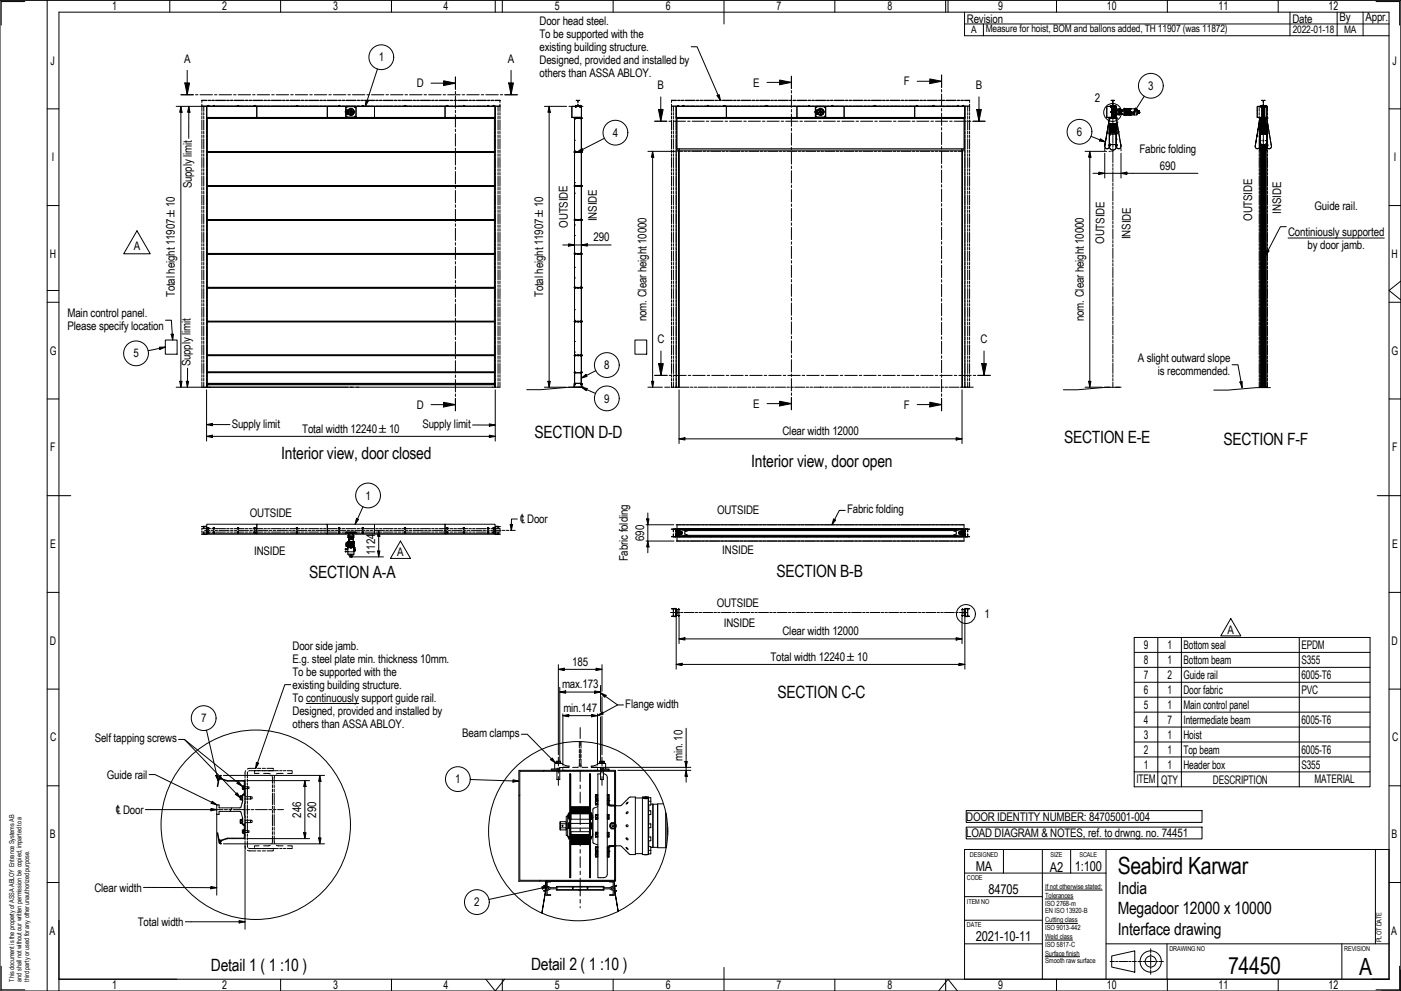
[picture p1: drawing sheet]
<svg xmlns="http://www.w3.org/2000/svg" width="594mm" height="420mm" viewBox="0 0 594 420" stroke-linecap="round" stroke-linejoin="round" font-family="sans-serif">
<defs><g id="words">
<g font-size="10.1">
<text x="474" y="370.6">Seabird Karwar</text>
<text x="520.8" y="413.1">74450</text>
<text x="576.3" y="413.2">A</text>
</g>
<g font-size="7.2">
<text x="226.7" y="185.7">SECTION D-D</text>
<text x="451.2" y="187.6">SECTION E-E</text>
<text x="518.7" y="188.7">SECTION F-F</text>
<text x="119.2" y="194.8">Interior view, door closed</text>
<text x="318.5" y="198">Interior view, door open</text>
<text x="131.1" y="244.9">SECTION A-A</text>
<text x="329.2" y="244.6">SECTION B-B</text>
<text x="329.7" y="296.1">SECTION C-C</text>
<text x="474" y="379.1">India</text>
<text x="474" y="387.4">Megadoor 12000 x 10000</text>
<text x="474" y="396.4">Interface drawing</text>
<text x="89.4" y="411.5">Detail 1 ( 1 :10 )</text>
<text x="225.2" y="411.1">Detail 2 ( 1 :10 )</text>
</g>
<g font-size="5.7">
<text x="413.8" y="369.2">MA</text>
<text x="445.2" y="369.7">A2</text>
<text x="455.8" y="369.1">1:100</text>
<text x="419.1" y="379.1">84705</text>
<text x="413.8" y="399.1">2021-10-11</text>
</g>
<g font-size="5">
<text x="47.6" y="4.4">1</text>
<text x="94.3" y="4.4">2</text>
<text x="141.3" y="4.3">3</text>
<text x="188.1" y="4.4">4</text>
<text x="235.3" y="4.3">5</text>
<text x="282.3" y="4.3">6</text>
<text x="329.3" y="4.4">7</text>
<text x="376.3" y="4.3">8</text>
<text x="423.3" y="4.3">9</text>
<text x="469.4" y="4.3">10</text>
<text x="516.8" y="4.4">11</text>
<text x="563.4" y="4.4">12</text>
<text x="228.8" y="10.6">Door head steel.</text>
<text x="410" y="9.6">Revision</text>
<text x="548" y="9.6">Date</text>
<text x="568" y="9.1">By</text>
<text x="579" y="9.1">Appr.</text>
<text x="228.8" y="16">To be supported with the</text>
<text x="228.8" y="21.5">existing building structure.</text>
<text x="21.5" y="27.3">J</text>
<text x="78" y="26.7">A</text>
<text x="160.6" y="26">1</text>
<text x="215.4" y="26.7">A</text>
<text x="228.8" y="27">Designed, provided and installed by</text>
<text x="590.5" y="27.3">J</text>
<text x="228.8" y="32.5">others than ASSA ABLOY.</text>
<text x="176.7" y="37">D</text>
<text x="278.9" y="37.9">B</text>
<text x="319.4" y="36.7">E</text>
<text x="383.3" y="36.2">F</text>
<text x="413.8" y="37.9">B</text>
<text x="486.9" y="38.1">3</text>
<text x="464.3" y="43.4">2</text>
<text x="259.8" y="58">4</text>
<text x="456.6" y="57.6">6</text>
<text x="483.2" y="65.1">Fabric folding</text>
<text x="22" y="68.4">I</text>
<text x="491.8" y="71.9">690</text>
<text x="591" y="68.4">I</text>
<text x="81.3" y="79.9" transform="rotate(-90 81.3 79.9)">Supply limit</text>
<text x="557.5" y="89.1">Guide rail.</text>
<text x="253.1" y="93.8" transform="rotate(-90 253.1 93.8)">INSIDE</text>
<text x="530.9" y="93.6" transform="rotate(-90 530.9 93.6)">OUTSIDE</text>
<text x="543.2" y="90.6" transform="rotate(-90 543.2 90.6)">INSIDE</text>
<text x="240.8" y="96.5" transform="rotate(-91 240.8 96.5)">OUTSIDE</text>
<text x="479.4" y="101.4" transform="rotate(-90 479.4 101.4)">INSIDE</text>
<text x="546.2" y="100.1">Continiously supported</text>
<text x="56.7" y="106.1">A</text>
<text x="251.7" y="102.3">290</text>
<text x="468.3" y="103.3" transform="rotate(-90 468.3 103.3)">OUTSIDE</text>
<text x="554.5" y="105.6">by door jamb.</text>
<text x="21.1" y="109.4">H</text>
<text x="590.1" y="109.4">H</text>
<text x="74.1" y="126" transform="rotate(-90 74.1 126)">Total height 11907 ±10</text>
<text x="230.3" y="126" transform="rotate(-90 230.3 126)">Total height 11907 ±10</text>
<text x="28.6" y="134.2">Main control panel.</text>
<text x="274.2" y="136.1" transform="rotate(-90 274.2 136.1)">nom. Clear height 10000</text>
<text x="459.6" y="136.1" transform="rotate(-90 459.6 136.1)">nom. Clear height 10000</text>
<text x="28.6" y="139.7">Please specify location</text>
<text x="278.8" y="145.6">C</text>
<text x="415.8" y="145.6">C</text>
<text x="21.1" y="150.3">G</text>
<text x="56.6" y="151.5">5</text>
<text x="80.8" y="155.3" transform="rotate(-90 80.8 155.3)">Supply limit</text>
<text x="482.5" y="153.6">A slight outward slope</text>
<text x="590.1" y="150.3">G</text>
<text x="256.2" y="156.5">8</text>
<text x="490.9" y="159.1">is recommended.</text>
<text x="176.7" y="173.3">D</text>
<text x="256.2" y="170.7">9</text>
<text x="319.4" y="172.9">E</text>
<text x="383.3" y="173.3">F</text>
<text x="98.3" y="181.3">Supply limit</text>
<text x="128.2" y="183.4">Total width 12240 ±10</text>
<text x="179.1" y="181.5">Supply limit</text>
<text x="331.8" y="184.5">Clear width 12000</text>
<text x="21.3" y="191.4">F</text>
<text x="590.3" y="191.4">F</text>
<text x="155" y="211.8">1</text>
<text x="105.9" y="219.3">OUTSIDE</text>
<text x="304.1" y="218">OUTSIDE</text>
<text x="359.2" y="217.7">Fabric folding</text>
<text x="21.3" y="232.4">E</text>
<text x="273.1" y="229.3" transform="rotate(-90 273.1 229.3)">690</text>
<text x="590.3" y="232.4">E</text>
<text x="107.7" y="235.2">INSIDE</text>
<text x="159.1" y="235.3" transform="rotate(-90 159.1 235.3)">1124</text>
<text x="168.5" y="235.9">A</text>
<text x="266.3" y="238" transform="rotate(-90 266.3 238)">Fabric folding</text>
<text x="306.3" y="235.1">INSIDE</text>
<text x="303.9" y="257.4">OUTSIDE</text>
<text x="417.5" y="262.1">1</text>
<text x="306.9" y="265.9">INSIDE</text>
<text x="331.8" y="269.3">Clear width 12000</text>
<text x="520.6" y="268.8">A</text>
<text x="21.1" y="273.4">D</text>
<text x="124" y="275.5">Door side jamb.</text>
<text x="485" y="275.2">9</text>
<text x="495" y="275.2">1</text>
<text x="501.9" y="275.2">Bottom seal</text>
<text x="551.8" y="275.2">EPDM</text>
<text x="590.1" y="273.4">D</text>
<text x="124" y="281">E.g. steel plate min. thickness 10mm.</text>
<text x="326.7" y="280.1">Total width 12240 ±10</text>
<text x="485" y="281.5">8</text>
<text x="495" y="281.5">1</text>
<text x="501.9" y="281.5">Bottom beam</text>
<text x="551.8" y="281.5">S355</text>
<text x="124" y="286.5">To be supported with the</text>
<text x="242.7" y="282.2">185</text>
<text x="485" y="287.8">7</text>
<text x="495" y="287.9">2</text>
<text x="501.9" y="287.9">Guide rail</text>
<text x="551.8" y="287.9">6005-T6</text>
<text x="124" y="292">existing building structure.</text>
<text x="238.3" y="291.8">max.173</text>
<text x="124" y="297.5">To continuously support guide rail.</text>
<text x="485" y="294.2">6</text>
<text x="495" y="294.2">1</text>
<text x="501.9" y="294.2">Door fabric</text>
<text x="551.8" y="294.2">PVC</text>
<text x="124" y="303">Designed, provided and installed by</text>
<text x="238.9" y="301.9">min.147</text>
<text x="265.1" y="300.1">Flange width</text>
<text x="485" y="300.5">5</text>
<text x="495" y="300.5">1</text>
<text x="501.9" y="300.5">Main control panel</text>
<text x="85.2" y="306.2">7</text>
<text x="124" y="308.5">others than ASSA ABLOY.</text>
<text x="485" y="306.8">4</text>
<text x="495" y="306.8">7</text>
<text x="501.9" y="306.8">Intermediate beam</text>
<text x="551.8" y="306.9">6005-T6</text>
<text x="21.3" y="314.3">C</text>
<text x="40.2" y="314.8">Self tapping screws</text>
<text x="196" y="312.6">Beam clamps</text>
<text x="485" y="313.2">3</text>
<text x="495" y="313.2">1</text>
<text x="501.9" y="313.2">Hoist</text>
<text x="590.3" y="314.3">C</text>
<text x="289.4" y="322.7" transform="rotate(-90 289.4 322.7)">min. 10</text>
<text x="485" y="319.5">2</text>
<text x="495" y="319.5">1</text>
<text x="501.9" y="319.5">Top beam</text>
<text x="551.8" y="319.5">6005-T6</text>
<text x="485" y="325.9">1</text>
<text x="495" y="325.9">1</text>
<text x="501.9" y="325.8">Header box</text>
<text x="551.8" y="325.9">S355</text>
<text x="45.3" y="330.1">Guide rail</text>
<text x="193" y="332.1">1</text>
<text x="481.9" y="332.2">ITEM</text>
<text x="492.4" y="332.2">QTY</text>
<text x="514.3" y="332.2">DESCRIPTION</text>
<text x="557.4" y="332.2">MATERIAL</text>
<text x="127.7" y="346.6" transform="rotate(-90 127.7 346.6)">246</text>
<text x="134" y="346.6" transform="rotate(-90 134 346.6)">290</text>
<text x="409.7" y="347.9">DOOR IDENTITY NUMBER: 84705001-004</text>
<text x="21.1" y="355.4">B</text>
<text x="409.7" y="354.8">LOAD DIAGRAM &amp; NOTES, ref. to drwng. no. 74451</text>
<text x="590.1" y="355.4">B</text>
<text x="40" y="378">Clear width</text>
<text x="201.1" y="384.2">2</text>
<text x="58.4" y="392.5">Total width</text>
<text x="20.9" y="396.4">A</text>
<text x="589.9" y="396.4">A</text>
<text x="47.6" y="419.4">1</text>
<text x="94.3" y="419.4">2</text>
<text x="141.3" y="419.4">3</text>
<text x="188.1" y="419.4">4</text>
<text x="235.3" y="419.4">5</text>
<text x="282.3" y="419.4">6</text>
<text x="329.3" y="419.4">7</text>
<text x="376.3" y="419.4">8</text>
<text x="423.3" y="419.4">9</text>
<text x="469.4" y="419.4">10</text>
<text x="516.8" y="419.4">11</text>
<text x="563.4" y="419.4">12</text>
</g>
<g font-size="4.6">
<text x="220.1" y="221.9">℄Door</text>
<text x="48.7" y="345.1">℄Door</text>
</g>
<g font-size="4.3">
<text x="411.8" y="14.2">A</text>
<text x="418" y="13.7">Measure for hoist, BOM and ballons added, TH 11907 (was 11872)</text>
<text x="548.2" y="14.1">2022-01-18</text>
<text x="569.9" y="14.2">MA</text>
</g>
<g font-size="3">
<text x="443.2" y="376.9">If not otherwise stated:</text>
<text x="443.2" y="380.7">Tolerances</text>
<text x="443.2" y="384">ISO 2768-m</text>
<text x="443.2" y="387.3">EN ISO 13920-B</text>
<text x="443.2" y="391">Cutting class</text>
<text x="443.2" y="394.3">ISO 9013-442</text>
<text x="443.2" y="398.1">Weld class</text>
<text x="443.2" y="401.4">ISO 5817-C</text>
<text x="443.2" y="405.2">Surface finish</text>
<text x="443.2" y="408.4">Smooth raw surface</text>
</g>
<g font-size="2.9">
<text x="411.3" y="363.2">DESIGNED</text>
<text x="445.5" y="363.2">SIZE</text>
<text x="457.7" y="363.2">SCALE</text>
<text x="410" y="373.2">CODE</text>
<text x="410" y="383.2">ITEM NO</text>
<text x="410" y="393.2">DATE</text>
<text x="585.8" y="399.4" transform="rotate(-90 585.8 399.4)">PLOT DATE</text>
<text x="495.9" y="403.2">DRAWING NO</text>
<text x="570" y="403.2">REVISION</text>
<text x="6" y="416.2" transform="rotate(-90 6 416.2)">This document is the property of ASSA ABLOY Entrance Systems AB</text>
<text x="9.2" y="416.2" transform="rotate(-90 9.2 416.2)">and shall not without our written permission be copied, imparted to a</text>
<text x="12.3" y="416.2" transform="rotate(-90 12.3 416.2)">third party or used for any other unauthorized purpose.</text>
</g>
</g></defs>
<!-- layer: Hatch -->
<g fill="none" stroke="#000" stroke-width=".42">
<path d="M242.5 47.1h.1M243.6 59.5h.1M243.6 50.5h.1M243.6 55h.1M243.6 50v.1M244.3 49.8h.1M244.5 45.1h.1M245.2 50h.1M245.4 50.2h.1M246.5 56.6h.1M246.5 52.1h.1M246.5 50.1h.1"/>
<path d="M246.6 47.5l-.1 .1M469.3 56.7h.1M469.3 46.1h.1M469.9 53.4h.1M470.1 49.8h.1M470.3 45.1h.1M470.4 50.1l.1 .1M470.4 53.2l.1 .1M470.4 53.8h.1M470.4 54.4h.1M470.4 55l.1 .1M470.4 55.6l.1 .1"/>
<path d="M470.5 57.3h.1M470.5 52.5l-.1 .1M470.5 56.5v.2M470.5 59.8h.1M470.5 52.3h.1M470.5 55.9h.1M470.5 56.1v.1M470.5 56.7h.1M470.6 56.8h.1M470.7 55.6h.1M470.8 52.6h.1M471.8 53.8v.1"/>
<path d="M471.8 50.2h.1M471.8 54.5h.1M472 50h.1M472 54.3h.1M472 53.2v.1M472 53.7h.1M472.1 53.1h.1M472.5 49.8h.1M473.1 56.8h.1M473.2 55h.2M473.2 56.5h.1M473.4 52.6h.1"/>
<path d="M473.4 56.2h.1M473.4 58.2h-.1M473.4 59h.1M473.4 50.1h.1M473.4 53.2l-.1 .1M473.4 53.8h.1M473.4 54.4h-.1M473.4 55.6l-.1 .1M473.4 56.7h.1M473.4 46.5h.1M473.6 51.8h.1M474.3 55.9h.1"/>
<path d="M475 60h.1M533 57.8h.1M533.1 46.9h.1M533.5 54.4h.1M534.1 51.1h.1M534.2 56.5h.1M534.2 52.6l.1 .1M534.2 58.5h.1M534.2 53.2h.1M534.2 53.8l.1 .1M534.2 54.4h.1M534.2 55h.1"/>
<path d="M534.2 55.6l.1 .1M534.2 50v.1M534.2 56.1v.1M534.3 56.5h.1M534.4 56.8h.1M534.5 56.8h.1M534.7 56.2v.1M534.9 56.1h.1M535.2 54.5h.1M535.3 54.3h.1M535.6 53.7h.1M535.6 53.2v.1"/>
<path d="M535.7 55.6v.1M535.7 52.5h.1M535.7 55.5h.1M535.8 52.7h.1M535.8 53.8v.1M535.8 53.1h.1M535.8 45.1h.1M536 49.8h.1M536.7 54.9l.1 .1M537 55.3h.1M537.1 56.8h.1M537.1 56.5h.1"/>
<path d="M537.1 50l.1 .1M537.1 50v.2M537.1 56.2h.1M537.1 56.6h.1M537.2 46.4v.1M537.2 53.2h-.1M537.2 55h-.1M537.2 52.6l-.1 .1M537.2 53.8l-.1 .1M537.2 54.4h-.1M537.2 55.6l-.1 .1M537.7 53.1h.1"/>
<path d="M538.3 57.2h.1M243.6 64.5h.1M243.6 78.9h.1M243.6 77.4h.1M243.6 64h.1M243.6 68.4v.1M243.6 72.9h.1M245.1 64.5h-.1M245.1 78.8h.1M245.1 64.4h.1M245.2 78.9h.1M246.5 70h.1"/>
<path d="M246.5 65.5h.1M246.5 79h.1M246.5 74.5h.1M246.5 61v.1M246.5 64.5h.1M246.5 78.8v.1M468.8 60h.1M470.5 61h.1M470.5 61.4h-.1M470.5 61.7h-.1M470.5 61.8h.1M470.5 61.7h.1"/>
<path d="M473.2 62.6h.1M473.3 61.7l.1 .1M473.3 61.4h.1M473.4 61.6v.1M532.4 61.1h.1M534.2 62.1v.1M534.2 61.5h.1M534.2 61.8h.1M535 63.4h-.1M537.1 61.3h.1M537.1 60.2h.1M537.2 61.4l-.1 .1"/>
<path d="M537.2 61.8h-.1M537.2 62.1l-.1 .1M539 61.2v.1M243.6 93.3h.1M243.6 99.9h.1M243.6 95.4h.1M243.6 81.9h.1M243.6 86.4h.1M243.6 90.9h.1M243.7 92.9h-.1M246.5 88h.1M246.5 83.5h.1"/>
<path d="M246.5 97h.1M246.5 92.5h.1M246.5 93.2v.1M243.6 107.6v.1M243.6 117.8h.1M243.6 113.3h.1M243.6 104.4h.1M243.6 108.8v.1M245.5 107.5h.1M245.7 107.6l.1 .1M246.5 119.4h.1M246.5 105.9h.1"/>
<path d="M246.5 101.5h.1M246.5 114.9h.1M246.5 110.4h.1M246.5 107.6h.1M243.6 122h.1M243.6 136.3v.1M243.6 135.8h.1M243.6 131.3h.1M243.6 122.3h.1M243.6 126.8h.1M243.7 122.2h.1M244 121.9v.1"/>
<path d="M244.1 121.9h.1M246.2 136.3h.1M246.5 136.6h.1M246.5 137.4h.1M246.5 132.9h.1M246.5 123.9h.1M246.5 128.4h.1M246.5 122h.1M246.5 136.3v.1M243.6 149.3h.1M243.6 144.8h.1M243.6 140.3h.1"/>
<path d="M243.6 153.8h.1M243.6 158.2v.1M243.6 150.7h.1M243.6 157.8v.1M243.7 158h-.1M246.1 158l-.1 .1M246.3 150.7h.1M246.5 150.9v.1M246.5 158h.1M246.5 155.3h.1M246.5 150.9h.1M246.5 150.7h.1"/>
<path d="M246.5 157.8v.1M246.5 159.8h.1M246.5 146.4h.1M246.5 141.9h.1M243.6 163v.1M243.6 162.7h.1M243.6 162.7l.1 .1M243.6 162.2v.1M246.5 162.7l-.1 .1M246.5 162.7h.1M246.5 163v.1M246.7 164v.1"/>
<path d="M286.8 225.2h-.1M287 227.2h.1M287.3 225.9l.1 .1M287.8 224.6h.1M287.9 227.6h.1M291.2 224.3h.1M292.4 227.6h.1M295.7 224.3h.1M296.9 227.6h.1M300.2 224.3h.1M301.4 227.6h.1M304.7 224.3h.1"/>
<path d="M305.9 227.6h.1M309.2 224.3h.1M310.3 227.6h.1M313.7 224.3h.1M314.8 227.6h.1M318.2 224.3h.1M319.3 227.6h.1M322.7 224.3h.1M323.8 227.6h.1M327.2 224.3h.1M328.3 227.6h.1M331.6 224.3h.1"/>
<path d="M332.8 227.6h.1M336.1 224.3h.1M337.3 227.6h.1M340.6 224.3h.1M341.8 227.6h.1M345.1 224.3h.1M346.3 227.6h.1M349.6 224.3h.1M350.8 227.6h.1M354.1 224.3h.1M355.3 227.6h.1M358.6 224.3h.1"/>
<path d="M359.7 227.6h.1M363.1 224.3h.1M364.2 227.6h.1M367.6 224.3h.1M368.7 227.6h.1M372.1 224.3h-.1M373.2 227.6h.1M376.5 224.3h.1M377.7 227.6h.1M381 224.3h.1M382.2 227.6h.1M385.5 224.3h.1"/>
<path d="M386.7 227.6h.1M390 224.3h.1M391.2 227.6h.1M394.5 224.3h.1M395.7 227.6h.1M399 224.3h.1M400.1 227.6h.1M403.5 224.3h.1M404.6 227.6h.1M408 224.3h.1M408.4 227.2h.1M408.5 225.9l.1 .1"/>
<path d="M408.7 224.7h.1M409 226.4l.1 .1M287.1 258.5h.1M287.4 259.6l-.1 .2M408.4 258.5h.1M408.6 259.6l-.1 .2M286.8 260.2l-.1 .1M287.5 260.9h.1M408.7 260.9h.1M100.8 331l.1 .2M103.6 335.8l.3 .5M220.4 337l-.4 .4"/>
<path d="M230.8 326.6l-.4 .4M98.3 342.5l-.8 1.5M99 355.4l.2 .2M261 341.3l-.4 .4M229.1 373.2l-.4 .4M231.3 377l.3 .5M231.5 375.6h.1M245.5 377.2l-.3 .2M246.8 375.8l-.2 .3M260.8 376.7l-.3 .2M230.6 381.9h.1M261.3 381.5h.1"/>
</g>
<!-- layer: Visible Edges(ISO) -->
<g fill="none" stroke="#000" stroke-width=".42">
<path d="M85.6 45.1h.3M85.6 42.6h2.1M85.6 45h2.1M85.6 44.2v3M85.6 47.7v1.1M85.6 49.3v1.1M85.6 50.9v4.2M85.6 55.7v1M85.6 57.3v1M85.6 58.9v4.2M86.1 45.1h.6M86.4 45.1v2.1"/>
<path d="M86.4 47.7v1.1M86.4 49.3v1.1M86.4 50.9v4.2M86.4 55.7v1M86.4 57.3v1M86.4 58.9v4.2M87.1 45.1h2.7M87.6 49.9l.1-4.7-.1 4.7M87.6 45.1v2.1M87.6 47.7v1.1M87.6 49.3v1.1M87.6 50.9v4.2"/>
<path d="M87.6 55.7v1M87.6 57.3v1M87.6 58.9v4.2M87.6 49.9h122.4v114.3h-.3M87.6 49.9v114.3v-2.1M87.7 45.1h21.2v4.7h-21.2zM87.7 42.5h-2.1v.9M87.7 49.8h.1M87.9 50h.1M87.9 50l121.8 .1M87.9 50.1h121.8zM87.9 50.1h121.8h-121.8"/>
<path d="M87.9 50.2h.1M87.9 49.8h.1M87.9 50.2h121.8M87.9 49.8v29M88.1 45h.5zM88.2 44.8h.2zM88.2 44.7v.1M88.2 44.8h.2M88.2 44.8v.2M88.2 42.5h1.1M88.2 42.6h1.1M88.2 45h1.1"/>
<path d="M88.3 44.8h.1M88.3 44.7h.1M88.3 45.1h.1M88.4 44.8h.1M88.4 44.7h.1M88.4 45.1h.1M88.4 44.8l.1 .2M88.6 45v.1M89.8 42.5h1.1M89.8 42.6h1.1M89.8 45h1.1M90.3 45.1h1.1"/>
<path d="M90.4 45h.5zM90.5 44.8h.3zM90.6 44.7v.1M90.6 44.8h.1M90.6 44.8l-.1 .2M90.6 44.7h.1M90.6 45.1h.1M90.7 44.8h.1M90.7 44.7h.1M90.7 44.7l.1 .1M90.7 45.1h.1M90.8 44.8v.2"/>
<path d="M90.8 44.7v.1M90.9 45v.1M91.4 42.5h4.2M91.4 42.6h4.2M91.4 45h4.2M91.9 45.1h1.1M93.6 45.1h4.3M96.1 42.5h1.1M96.1 42.6h1.1M96.1 45h1.1M97.7 42.5h1.1M97.7 42.6h1.1"/>
<path d="M97.7 45h1.1M98.5 45.1h1.1M99.3 42.5h4.2M99.3 42.6h4.2M99.3 45h4.2M100.1 45.1h1.1M100.7 45h.5zM100.8 44.8h.3zM100.8 44.7v.1M100.8 44.8h.2M100.8 44.8v.2M100.9 44.8h.1"/>
<path d="M100.9 44.7h.1M100.9 45.1h.1M101 44.8h.1M101 44.7h.1M101 44.7v.1M101 45.1h.1M101.1 44.8v.2M101.2 45v.1M101.7 45.1h4.4M104 42.5h1.1M104 42.6h1.1M104 45h1.1"/>
<path d="M105.6 42.5h1.1M105.6 42.6h1.1M105.6 45h1.1M106.6 45.1h1.1M107.2 42.5h4.2M107.2 42.6h4.2M107.2 45h4.2M107.7 45h.5zM107.8 44.8h.3M107.8 44.8v.2M107.8 44.7h.1M107.8 44.8h.1"/>
<path d="M107.9 44.7l-.1 .1M107.9 45.1h.1M107.9 44.8h.1M107.9 44.7h.2M107.9 44.7v.1M108 44.8h.1M108 44.7l-.2 .1M108 44.7h.1M108 45.1h.1M108 44.7l.1 .1M108.1 44.8v.2M108.2 45v.1"/>
<path d="M108.3 45.1h1.1M108.9 49.8h49.9v-4.7h-7.8v4.7M109.9 45.1h4.4M111.9 42.5h1.1M111.9 42.6h1.1M111.9 45h1.1M113.5 42.5h1.1M113.5 42.6h1.1M113.5 45h1.1M114.8 45.1h1.1M115.1 42.5h4.2M115.1 42.6h4.2"/>
<path d="M115.1 45h4.2M116.4 45.1h1.1M118.1 45.1h4.3M119.8 42.5h1.1M119.8 42.6h1.1M119.8 45h1.1M121.4 42.5h1.1M121.4 42.6h1.1M121.4 45h1.1M123 45.1h1M123 42.5h4.2M123 42.6h4.2"/>
<path d="M123 45h4.2M125.6 45h.5zM125.8 44.7v.1M125.8 44.8h.1M125.8 44.8l-.1 .3h-1.1M125.8 44.7h.1M125.9 44.8h.1M125.9 44.7h.1M125.9 44.7l.1 .1M126 44.7v.1M126 44.8h-.3l.3 .2M126.1 45v.1"/>
<path d="M126.2 45.1h4.4M127.7 42.5h1.1M127.7 42.6h1.1M127.7 45h1.1M129.3 42.5h1.1M129.3 42.6h1.1M129.3 45h1.1M130.9 42.5h4.2M130.9 42.6h4.2M130.9 45h4.2M131.1 45.1h1.1M132.8 45.1h1"/>
<path d="M134.4 45.1h4.3M135.6 42.5h1.1M135.6 42.6h1.1M135.6 45h1.1M137.2 42.5h1.1M137.2 42.6h1.1M137.2 45h1.1M138.8 42.5h4.2M138.8 42.6h4.2M138.8 45h4.2M139.3 45.1h1.1M140.9 45.1h1.1"/>
<path d="M142.5 45.1h12.6M143.5 42.5h1.1M143.5 42.6h1.1M143.5 45h1.1M143.6 45h.4zM143.6 44.8l.4 .2M143.6 44.8v.2M143.7 44.8h.2M143.7 44.7v.1M143.7 44.8h.1M143.8 44.8h.1M143.7 45.1h.1"/>
<path d="M143.8 44.7h.1M143.9 44.8h.1M143.9 44.7h.1M143.8 44.7l.1 .1M143.9 45.1h.1M143.9 44.7v.1M144 45v.1M145.1 42.5h1.1M145.1 42.6h1.1M145.1 45h1.1M146.4 47.3v.3zM146.5 47.3l.2 .1"/>
<path d="M146.6 45.1h4.4M146.6 49.8h4.4M146.7 47.3l-.1-2.2h-7.8v4.7v-4.7h-29.9v4.7M146.7 49.5h4.3M146.7 47.5l-.1 2.3M146.7 42.5h4.2M146.7 42.6h4.2M146.7 45h4.2M146.7 47.4v.8l.6 .1M146.7 47.5h.8v.6M146.7 47.5l-.2 .1M146.7 47.5v.3"/>
<path d="M146.7 47.1v.3M146.7 47.8h.1M146.7 47.1h.1M146.8 46.7l-.1 .7M146.9 46.6l.6 .2M146.9 46.6l-.1 .8M146.9 46.6l-.1 1.7M147 48.3h.1M147 48.3h.3M147 48.3v.1M147 48.5h.1M147 48.6h.3"/>
<path d="M147 48.4h.3M147 48.3l.1 .1M147.1 48.4l-.1 .1M147.1 48.4v.1M147.1 48.5h.1M147.1 48.3h.1M147.1 48.5v.1M147.1 48.1l.4 .1zM147.1 46.6l.4 .2M147.2 48.5h.1M147.2 48.3h.1M147.2 48.4l.1 .2"/>
<path d="M147.3 48.5h.1M147.3 48.4v.1M147.3 48.5h-.1M147.3 48.3h.1M147.3 48.3l-.1 .1M147.3 48.5l-.3 .1M147.5 46.7a1.5 1.5 0 0 1 2.2-.4 1.5 1.5 0 0 1 0 2.3 1.5 1.5 0 0 1-2.2-.5M147.5 46.7v.4M147.5 48.2h.1M147.5 48.2l-.5 .1M147.5 46.8v.6h-.8M147.5 47.7l.1 .2"/>
<path d="M147.5 47.7h.1M147.5 47.8h.1M147.5 47.8v.2M147.5 48h.1M147.5 48v.1M147.6 47.8h.1M147.6 47.9h.1M147.8 46.5v.1M147.8 48.4v.1M147.8 48.3v.1M147.9 46.4v.1M147.9 46.5h.1"/>
<path d="M147.9 46.5h-.1M147.9 48.4l-.1 .1M147.9 48.4v.1M148.4 47.1v.1M148.4 47.1h.1M148.4 47.2v.4l.3 .3M148.6 47.9h.1M148.7 47.9l.1 .1M148.7 48h.1M148.8 48h.1M148.8 47.6h.1M148.8 48.8h.1"/>
<path d="M148.8 46.1h.1M148.8 46.9l-.4 .2M148.8 46.9h.1M148.8 46.9l.1 .1M148.9 46.9v.1M148.9 47l.5 .6M149.1 47.6h.1M149.1 47.3a.33 .33 0 0 0-.5-.1 .33 .33 0 0 0 0 .5 .33 .33 0 0 0 .5-.1M149.1 47.3h.1M149.2 47.3v.3M149.2 47.5h.1M149.2 47.8h.1"/>
<path d="M149.2 47.8l-.4 .2M149.2 47.7v.1M149.2 47.7h.1M149.3 47.7h-.1M149.3 47.6h.1M149.3 47.6v.1M149.4 47.6h.1M149.7 48.4v.1M149.7 48.4h.1M149.7 46.5h.1M149.7 46.4v.1M149.8 46.4v.1"/>
<path d="M149.8 46.4l-.1 .1M149.8 48.3v.1M149.8 46.5v.1M150.1 47.5h.1M150.1 47.4h.1M150.1 47.4v.1M151 45.2l-4.3 .2M151.4 42.5h1.1M151.4 42.6h1.1M151.4 45h1.1M153 42.5h1.1M153 42.6h1.1"/>
<path d="M153 45h1.1M153.6 45h.5zM153.7 44.8h.2M153.7 44.7v.1M153.7 44.8h.1M153.8 44.8h.1M153.7 45.1h.1M153.8 44.7h.1M153.9 44.7h.1M153.9 45.1h.1M153.9 44.8l.1 .2M153.9 44.7v.1"/>
<path d="M153.9 44.8l-.3 .2M153.9 44.8h.1M154.1 45v.1M154.6 42.5h4.2M154.6 42.6h4.2M154.6 45h4.2M155.6 45.1h1.1M157.2 45.1h1.1M159.3 42.5h1.1M159.3 42.6h1.1M159.3 45h1.1M160.9 42.5h1.1"/>
<path d="M160.9 42.6h1.1M160.9 45h1.1M162.5 42.5h4.2M162.5 42.6h4.2M162.5 45h4.2M167.2 42.5h1.1M167.2 42.6h1.1M167.2 45h1.1M168.8 42.5h1.1M168.8 42.6h1.1M168.8 45h1.1M170.4 42.5h4.2"/>
<path d="M170.4 42.6h4.2M170.4 45h4.2M171.5 45h.5zM171.6 44.8h.2M171.6 44.8h.1M171.6 44.7v.1M171.7 45.1h.1M171.7 44.8h.1M171.7 44.7h.1M171.8 44.7h.1M171.8 44.7l-.2 .1M171.8 44.8h.1"/>
<path d="M171.8 45.1h.1M171.8 44.7v.1M171.8 44.8l.1 .2M171.8 44.8l-.2 .2M172 45v.1M175.1 42.5h1.1M175.1 42.6h1.1M175.1 45h1.1M176.7 42.5h1.1M176.7 42.6h1.1M176.7 45h1.1M178.3 42.5h4.2"/>
<path d="M178.3 42.6h4.2M178.3 45h4.2M183 42.5h1.1M183 42.6h1.1M183 45h1.1M184.6 42.5h1.1M184.6 42.6h1.1M184.6 45h1.1M186.2 42.5h4.2M186.2 42.6h4.2M186.2 45h4.2M188.7 45.1v4.7h-29.9v-4.7h30.5"/>
<path d="M188.7 45.1h21.2v4.7h-21.2zM189.4 45h.5zM189.5 44.8h.3zM189.5 44.7v.1M189.5 44.8h.2M189.5 44.8l.1 .3M189.6 44.8h.1M189.6 44.7h.1M189.7 44.8h.1M189.7 44.7h.1M189.7 44.7v.1M189.7 45.1h.1"/>
<path d="M189.8 44.8v.2M189.9 45.1h1.1M189.9 45v.1M190.9 42.5h1.1M190.9 42.6h1.1M190.9 45h1.1M191.5 45.1h4.4M192.5 42.5h1.1M192.5 42.6h1.1M192.5 45h1.1M194.1 42.5h4.2M194.1 42.6h4.2"/>
<path d="M194.1 45h4.2M196.4 45h.5zM196.4 45.1h1.1M196.5 44.8h.3zM196.6 44.7v.1M196.6 44.7h.1M196.6 44.8h.1M196.6 44.8v.3M196.7 44.8h.1M196.8 44.7h.1M196.7 45.1h.1M196.8 44.8v.2"/>
<path d="M196.8 44.8h-.1M196.9 45v.1M198 45.1h1.1M198.8 42.5h1.1M198.8 42.6h1.1M198.8 45h1.1M199.7 45.1h4.3M200.4 42.5h1.1M200.4 42.6h1.1M200.4 45h1.1M202 42.5h4.2M202 42.6h4.2"/>
<path d="M202 45h4.2M204.6 45.1h1M206.2 45.1h1.1M206.7 45h.5zM206.7 42.5h1.1M206.7 42.6h1.1M206.7 45h1.1M206.8 44.8h.3zM206.9 44.7v.1M206.9 44.8h.1M206.9 44.8l-.1 .2M206.9 44.7h.1"/>
<path d="M206.9 45.1h.1M207 44.8h.1M207.1 44.7h.1M207 44.7h.1M207 45.1h.1M207.1 44.8v.2M207.1 44.8h.1M207.2 45v.1M207.8 45.1h2.7M208.3 42.5h1.1M208.3 42.6h1.1M208.3 45h1.1"/>
<path d="M209 45h.5zM209.2 44.8h.2zM209.2 44.7v.1M209.2 44.8h.1M209.2 44.8l-.1 .2M209.2 44.7h.1M209.2 45.1h.1M209.3 44.8h.1M209.3 44.7h.1M209.3 44.7l.1 .1M209.3 45.1h.1M209.4 44.8v.2"/>
<path d="M209.4 44.7v.1M209.5 45v.1M209.7 50h.1M209.7 50.2h.1M209.7 49.8h.1M209.7 49.8v108M209.9 42.5h2.1v.9M209.9 42.6h2.1M209.9 45h2.1M209.9 49.8v.1M209.9 45.2l.1 4.7M210 45.1v5.3"/>
<path d="M210 50.9v4.2M210 55.7v1M210 57.3v1M210 58.9v4.2M210.9 45.1h.3v2.1M211.2 45.1h.3M211.2 47.7v1.1M211.2 49.3v1.1M211.2 50.9v4.2M211.2 55.7v1M211.2 57.3v1M211.2 58.9v4.2"/>
<path d="M211.7 45.1h.3v2.1M212 44.2v.9M212 47.7v1.1M212 49.3v1.1M212 50.9v4.2M212 55.7v1M212 57.3v1M212 58.9v4.2M242.5 45.1h4.1v4.7h-4.1zM242.5 45.1h4v4.7h-4zM243.5 50h.1M243.5 50.2h.1"/>
<path d="M243.6 50h.1M243.6 50.2h-.1M243.6 50.2h.1M243.6 50v.2M243.6 49.8v113.4zM243.6 49.8v.6M243.6 49.8h.1M243.6 49.8h2.9M243.6 50.1h2.9M243.6 50.4h.1M243.6 50.4h.2M243.7 50.2v.1"/>
<path d="M243.7 49.8v.2M243.7 50h.1M243.7 50.3v.1M243.7 49.8h.1M243.7 50.2h.1M243.7 50.1h.1M243.7 50l.1 .1M243.8 50.1h.1M243.8 50.1l-.1 .1M243.8 49.8h.1M243.8 50.4h.1M243.9 45l.3 .1z"/>
<path d="M244 44.8h.3M244 44.8v.2M244.1 44.8h.1M244.1 44.7v.1M244.1 50.1h.1M244.1 50v.2M244.1 50h.1M244.1 45.1v.4M244.1 45.5h.1M244.1 50v.1M244.2 45v.5M244.2 45.5h.1"/>
<path d="M244.2 44.8h.1M244.2 44.7h.1M244.3 45h-.2M244.3 44.8h.1M244.3 44.8l.3 .1M244.3 42.6h.2M244.5 45l-.2 .1h.5M244.6 44.9h.1M244.6 45h.1M244.6 45h-.3M244.7 50v.1M244.7 50.1h.1"/>
<path d="M244.8 42.6h.2M244.8 45h.2M244.8 50v.1M244.8 42.5h-.5M245 42.6h.1M245 45h.1M245 42.7v.7M245 44.2v.7M245.1 50.2h.1M245.1 50h.1M245.1 44.2v.7l.3 .1M245.3 42.5h.5"/>
<path d="M245.4 50v.1M245.4 50.1h.1M245.4 42.6l-.3 .1v.7M245.6 44.9h.1M245.6 45h.2M245.6 45l.2 .1h-.5M245.8 42.6h-.2M245.8 44.8h.1M245.8 44.8l-.2 .1M245.8 44.8h.3M245.8 45h.1M245.9 45l.2 .5-.2-.4"/>
<path d="M245.9 44.8h.2M245.9 44.8h.1M245.9 44.7h.1M245.9 45v.1M245.9 45l.4 .1zM246 44.8h.1M246 44.7h.1M246.1 44.7h.1M246 50l.1 .1M246.1 50.1h-.1M246.1 50v.2M246.1 44.8h.1"/>
<path d="M246.1 44.8v.2M246.3 50.4h.1M246.3 49.8h.1M246.3 50.1h.1M246.3 50.4h.2M246.4 50.1h.1M246.4 50v.1M246.5 50.3l-.1 .1M246.5 49.8h.1M246.5 50v.2M246.5 49.8v113.4M246.5 49.8v.6"/>
<path d="M246.5 50.2h.1M246.5 50h.1M246.6 50.2h.1M246.6 50h-.1M246.6 50h.1M284.7 45.1h.3M284.7 44.2v3M284.7 47.7v1.1M284.7 49.3v1.1M284.7 50.9v4.2M284.7 55.7v1M284.7 57.3v1"/>
<path d="M284.7 58.9v4.2M284.7 42.6h2.1M284.7 45h2.1M285.3 45.1h.6M285.5 45.1v2.1M285.5 47.7v1.1M285.5 49.3v1.1M285.5 50.9v4.2M285.5 55.7v1M285.5 57.3v1M285.5 58.9v4.2M286.2 45.1h2.7"/>
<path d="M286.7 45.1v5.3M286.7 50.9v4.2M286.7 55.7v1M286.7 57.3v1M286.7 58.9v4.2M286.8 49.9h122.3v114.3h-1.1M286.8 49.9l-.1 114.3M286.8 45.2l-.1 4.7M286.8 45.1h21.2v4.7h-21.2zM286.8 49.8v.1M286.8 42.5h-2.1v.9M286.9 49.8h.1"/>
<path d="M287.1 50.2h.1M287.1 50.1l121.7 .1M287.1 50.1h121.7zM287.1 50l121.7 .1zM287.1 49.8v13.3h121.7M287.1 50.2h121.7M287.2 45h.5zM287.3 44.8l.3 .2M287.3 44.8v.2M287.3 44.8h.3M287.3 44.7v.1M287.3 44.8h.2"/>
<path d="M287.4 42.5h1M287.4 42.6h1M287.4 45h1M287.4 44.8h.1M287.4 45.1h.1M287.4 44.7h.1M287.5 44.8h.1M287.5 44.7h.1M287.5 45.1h.1M287.7 45v.1M288.9 42.5h1.1M288.9 42.6h1.1"/>
<path d="M288.9 45h1.1M289.5 45.1h1M289.5 45h.5zM289.6 44.8h.3M289.6 44.8v.2M289.7 44.8h.2M289.7 44.7v.1M289.7 44.8h.1M289.7 45.1h.1M289.7 44.7h.1M289.8 44.7h.1M289.8 44.7v.1"/>
<path d="M289.8 44.8h.1M289.8 45.1h.1M289.9 44.8v.2M289.9 44.7v.1M289.9 44.8h.1M290 45v.1M290.5 42.5h4.2M290.5 42.6h4.2M290.5 45h4.2M291.1 45.1h1.1M292.7 45.1h4.4M295.3 42.5h1"/>
<path d="M295.3 42.6h1M295.3 45h1M296.9 42.5h1M296.9 42.6h1M296.9 45h1M297.6 45.1h1.1M298.4 42.5h4.2M298.4 42.6h4.2M298.4 45h4.2M299.2 45.1h1.1M299.8 45h.5zM300 44.8h.2"/>
<path d="M300 44.7v.1M300 44.8h.1M300 45.1h.1M300 44.7h.1M300.1 44.7h.1M300.1 44.7v.1M300.1 44.8h.1M300.1 45.1h.1M300.2 44.7v.1M300.2 44.8h.1M300.2 44.8v.2M300.2 44.8l-.3 .2"/>
<path d="M300.3 45v.1M300.9 45.1h4.3M303.2 42.5h1M303.2 42.6h1M303.2 45h1M304.7 42.5h1.1M304.7 42.6h1.1M304.7 45h1.1M306.3 42.5h4.2M306.3 42.6h4.2M306.3 45h4.2M306.8 45h.5z"/>
<path d="M307 44.8h.2M307 44.8h.1M307 44.7v.1M307 45.1h.1M307 44.7h.2M307.1 44.7h.1M307.1 44.7l-.1 .1M307.1 44.8h.1M307.1 45.1h.1M307.2 44.7v.1M307.2 44.7l-.1 .1M307.2 44.8v.2"/>
<path d="M307.2 44.8l-.3 .3h-1.1M307.2 44.8h.1M307.3 45v.1M307.4 45.1h1.1M308 49.8h49.9v-4.7h-7.8v4.7M309 45.1h4.4M311.1 42.5h1M311.1 42.6h1M311.1 45h1M312.7 42.5h1M312.7 42.6h1M312.7 45h1"/>
<path d="M313.9 45.1h1.1M314.2 42.5h4.2M314.2 42.6h4.2M314.2 45h4.2M315.6 45.1h1.1M317.2 45.1h4.4M319 42.5h1M319 42.6h1M319 45h1M320.5 42.5h1.1M320.5 42.6h1.1M320.5 45h1.1"/>
<path d="M322.1 45.1h1.1M322.1 42.5h4.2M322.1 42.6h4.2M322.1 45h4.2M324.8 45h.5zM324.9 44.8h.2M325 44.8h.1M325 44.7h.1M325.1 44.7h.1M325.1 44.7v.1M325.1 44.8h.1M325.1 44.8l.1 .2"/>
<path d="M325.1 44.8l-.3 .3h-1.1M325.3 45v.1M325.4 45.1h4.3M326.9 42.5h1M326.9 42.6h1M326.9 45h1M328.5 42.5h1M328.5 42.6h1M328.5 45h1M330 42.5h4.2M330 42.6h4.2M330 45h4.2"/>
<path d="M330.3 45.1h1M331.9 45.1h1.1M333.5 45.1h4.4M334.8 42.5h1M334.8 42.6h1M334.8 45h1M336.3 42.5h1.1M336.3 42.6h1.1M336.3 45h1.1M337.9 42.5h4.2M337.9 42.6h4.2M337.9 45h4.2"/>
<path d="M338.4 45.1h1.1M340.1 45.1h1M341.7 45.1h12.5M342.7 42.5h1M342.7 42.6h1M342.7 45h1M342.7 45h.5zM342.8 44.8h.3zM342.8 44.7v.1M342.8 44.8h.2M342.9 44.8h.1M342.9 44.7h.1"/>
<path d="M342.9 44.7v.4M343 44.8h.1M343 44.7h.1M343 44.7v.1M343 45.1h.1M343 44.8l.1 .2M343.2 45v.1M344.3 42.5h1M344.3 42.6h1M344.3 45h1M345.6 47.3v.3M345.6 47.6l.3-.1v.3"/>
<path d="M345.6 47.3l.3 .1M345.7 47.3v-2.2h-7.8v4.7v-4.7h-29.9v4.7M345.7 45.2v4.4M345.7 45.1h4.4M345.7 47.6v2.2M345.7 49.8h4.4M345.8 45.2h4.3M345.8 49.6h4.3M345.8 42.5h4.2M345.8 42.6h4.2M345.8 45h4.2M345.9 47.5h.7v.6"/>
<path d="M345.9 47.1v.3M345.9 47.8h.1M345.9 47.1h.1M345.9 47.4v.8h.6l-.1 .4M345.9 46.7v.7M346 46.6l.6 .2M346 46.6l-.1 .8M346 46.6v.8M346 47.5v.8M346.1 48.2h.5M346.1 48.3h.1M346.1 48.3h.4"/>
<path d="M346.1 48.2l.3 .2M346.2 48.5h.1M346.1 48.5h.1M346.2 48.5v.1M346.2 48.6h.2M346.2 48.3h.1M346.2 48.3v.1M346.2 48.4v.1M346.3 48.3h.1M346.3 48.5h.1M346.2 48.1l.4 .1zM346.2 46.6l.4 .2"/>
<path d="M346.3 48.3l-.1 .1M346.4 48.3h.1M346.4 48.5h.1M346.3 48.3l.1 .1M346.4 48.5v.1M346.4 48.4v.1M346.4 48.3v.1M346.4 48.5l-.2 .1M346.6 46.7a1.5 1.5 0 0 1 2.3-.4 1.5 1.5 0 0 1 0 2.3 1.5 1.5 0 0 1-2.3-.5M346.6 48.2h.1M346.6 46.7l.1 .2M346.6 46.8v.6h-.7"/>
<path d="M346.6 47.7l.1 .2M346.6 47.7h.1M346.7 47.8h.1M346.7 47.8v.2M346.7 48h.1M346.7 48l-.1 .1M346.7 47.9h.1M346.8 46.9l-.1 .2M346.9 46.5l.1 .1M347 48.3l-.1 .1M347 48.3v.2M347 48.5h.1"/>
<path d="M347 46.5h.1M347.6 47.1l-.1 .1M347.6 47.2l-.1 .4 .3 .3M347.6 47.1h.1M347.6 47.1v.1M347.8 47.9h.1M347.8 47.9l.1 .1M347.9 48h.1M347.9 47.6h.1M347.9 48.8h.1M348 46.1h.1M348 46.9l-.4 .2"/>
<path d="M348 46.9h.1M348 47.6h.1M348 46.9v.1M348 47l.3 .2M348.3 47.6h.1M348.2 47.3a.33 .33 0 0 0-.5-.1 .33 .33 0 0 0 0 .5 .33 .33 0 0 0 .5-.1M348.2 47.3h.1M348.3 47.3h.1M348.3 47.3l.1 .2M348.3 47.5h.1M348.3 47.8l-.4 .2M348.3 47.8h.1"/>
<path d="M348.3 47.7v.1M348.3 47.7h.1M348.3 47.2h.1M348.4 47.5l-.1 .1M348.4 47.2h.1M348.4 47.2l.1 .1M348.4 47.6l.1 .1M348.5 47.6l-.1 .1M348.5 47.3v.3M348.5 47.6h.1M348.6 47.7h-.1M348.6 47.6h.1"/>
<path d="M348.6 47.6v.1M348.8 48.4l.1 .1M348.8 48.4h.1M348.9 46.5h-.1M348.9 46.4l-.1 .1M348.9 46.4v.1M348.9 48.3l-.1 .1M348.9 48.3v.1M348.9 46.5v.1M349.2 47.5h.1M349.2 47.4h.1M349.2 47.4v.1"/>
<path d="M350.1 45.2v4.4M350.6 42.5h1M350.6 42.6h1M350.6 45h1M352.1 42.5h1.1M352.1 42.6h1.1M352.1 45h1.1M352.7 45h.5zM352.8 44.8h.3zM352.8 44.7v.1M352.8 44.8v.2M352.8 44.8h.2"/>
<path d="M352.9 44.8h.1M352.9 44.7h.1M352.9 45.1h.1M353 44.8h.1M353 44.7h.1M353 45.1h.1M353 44.8l.1 .2M353.2 45v.1M353.7 42.5h4.2M353.7 42.6h4.2M353.7 45h4.2M354.7 45.1h1.1"/>
<path d="M356.4 45.1h1.1M358.5 42.5h1M358.5 42.6h1M358.5 45h1M360 42.5h1.1M360 42.6h1.1M360 45h1.1M361.6 42.5h4.2M361.6 42.6h4.2M361.6 45h4.2M366.4 42.5h1M366.4 42.6h1"/>
<path d="M366.4 45h1M368 42.5h1M368 42.6h1M368 45h1M369.5 42.5h4.2M369.5 42.6h4.2M369.5 45h4.2M370.6 45h.5zM370.7 44.8h.3M370.7 44.8v.2M370.8 44.7h.1M370.8 44.8h.1"/>
<path d="M370.8 44.7v.1M370.8 45.1h.1M370.8 44.7h.2M370.9 44.8h.1M370.9 44.7l-.1 .1M370.9 44.7h.1M370.9 45.1h.1M371 44.7v.1M371 44.8v.2M371.1 45v.1M374.3 42.5h1M374.3 42.6h1"/>
<path d="M374.3 45h1M375.8 42.5h1.1M375.8 42.6h1.1M375.8 45h1.1M377.4 42.5h4.2M377.4 42.6h4.2M377.4 45h4.2M382.2 42.5h1M382.2 42.6h1M382.2 45h1M383.8 42.5h1M383.8 42.6h1"/>
<path d="M383.8 45h1M385.3 42.5h4.2M385.3 42.6h4.2M385.3 45h4.2M387.9 45.1v4.7h-30v-4.7h30.6M387.9 45.1h21.2v4.7h-21.2zM388.5 45h.5zM388.7 44.7v.1M388.7 44.8h.1M388.7 44.8l-.1 .2M388.7 45.1h.1M388.7 44.7h.1"/>
<path d="M388.8 44.8h.1M388.8 44.7h.1M388.8 44.7l.1 .1M388.8 45.1h.1M388.9 44.7v.1M388.9 44.8h-.3l.3 .2M389 45.1h1.1M389 45v.1M390.1 42.5h1M390.1 42.6h1M390.1 45h1M390.6 45.1h4.4"/>
<path d="M391.6 42.5h1.1M391.6 42.6h1.1M391.6 45h1.1M393.2 42.5h4.2M393.2 42.6h4.2M393.2 45h4.2M395.5 45h.5zM395.5 45.1h1.1M395.6 44.8l.3 .2M395.6 44.8v.2M395.7 44.8h.2M395.7 44.7v.1"/>
<path d="M395.7 44.8h.1M395.7 45.1h.1M395.7 44.7h.1M395.8 44.8h.1M395.9 44.7h.1M395.8 44.7h.1M395.8 45.1h.1M395.9 44.8h.1M396 45v.1M397.2 45.1h1.1M398 42.5h1M398 42.6h1"/>
<path d="M398 45h1M398.8 45.1h4.4M399.6 42.5h1M399.6 42.6h1M399.6 45h1M401.1 42.5h4.2M401.1 42.6h4.2M401.1 45h4.2M403.7 45.1h1.1M405.3 45.1h1.1M405.8 45h.5zM405.9 42.5h1"/>
<path d="M405.9 42.6h1M405.9 45h1M406 44.8h.2M406 44.7v.1M406 44.8h.1M406 45.1h.1M406 44.7h.1M406.1 44.7h.1M406.1 44.7v.1M406.1 44.8h.1M406.1 45.1h.1M406.2 44.8v.2"/>
<path d="M406.2 44.7v.1M406.2 44.8l-.3 .2M406.2 44.8h.1M406.3 45v.1M407 45.1h2.7M407.4 42.5h1.1M407.4 42.6h1.1M407.4 45h1.1M408.2 45h.5zM408.3 44.8h.2M408.3 44.7v.1M408.4 44.8h.1"/>
<path d="M408.4 45.1h.1M408.4 44.7h.1M408.5 44.7h.1M408.5 44.7v.1M408.5 44.8h.1M408.5 45.1h.1M408.5 44.8l.1 .2M408.5 44.8l-.2 .2M408.7 45v.1M408.8 50.2h.1M408.8 49.8h.1M408.8 50.2v12.9"/>
<path d="M408.8 49.8v.2M409 42.5h2.1v.9M409 42.6h2.1M409 45h2.1M409 49.8v.1M409.1 45.2v4.7M409.1 45.1v5.3M409.1 50.9v4.2M409.1 55.7v1M409.1 57.3v1M409.1 58.9v4.2M410 45.1h.3v2.1"/>
<path d="M410.3 45.1h.3M410.3 47.7v1.1M410.3 49.3v1.1M410.3 50.9v4.2M410.3 55.7v1M410.3 57.3v1M410.3 58.9v4.2M410.9 45.1h.2v2.1M411.1 44.2v.9M411.1 47.7v1.1M411.1 49.3v1.1M411.1 50.9v4.2"/>
<path d="M411.1 55.7v1M411.1 57.3v1M411.1 58.9v4.2M469.3 45.1h4.1v4.7h-4.1zM470.4 50h.1M470.4 52.5h.1M470.4 53.1h.1M470.4 53.7h.1M470.4 54.3h.1M470.4 54.9h.1M470.4 55.5h.1M470.4 56.1h.1"/>
<path d="M470.4 56.5h.1M470.4 50.2h.1M470.4 52.7h.1M470.4 53.3h.1M470.4 53.9h.1M470.4 54.5h.1M470.4 55.1h.1M470.4 56.3h.1M470.4 56.8h.1M470.4 55.7h.1M470.4 56.5v.1M470.4 56.7h.1"/>
<path d="M470.4 56.7v.1M470.4 50v.2M470.4 52.5v.2M470.4 53.1v.2M470.4 53.7v.2M470.4 54.3v.2M470.4 54.9v.2M470.4 55.5v.2M470.4 56.1v.2M470.4 56.6v.1M470.4 56.5h.2M470.4 49.8l.1 .3z"/>
<path d="M470.5 50.2h.1M470.5 55.1h.1M470.5 52.6h.1M470.5 53.2h.1M470.5 54.4h.1M470.5 55h.1M470.5 56.2h.1M470.5 50.4h.1M470.5 52.9h.1M470.5 53.5h.1M470.5 54.1h.1M470.5 54.7h.1"/>
<path d="M470.5 55.3h.1M470.5 55.9h.1M470.5 56.8h.1M470.5 50.2h-.1M470.5 52.7h-.1M470.5 53.3h-.1M470.5 53.9h-.1M470.5 54.5h-.1M470.5 55.1h-.1M470.5 55.7h-.1M470.5 56.3h-.1M470.5 50h.1"/>
<path d="M470.5 52.5h.1M470.5 53.1h.1M470.5 53.7h.1M470.5 54.3h.1M470.5 54.9h.1M470.5 55.5h.1M470.5 56.1h.1M470.5 56.5v4.5zM470.5 50.1l-2 11.8zM470.5 49.8h2.8M470.5 49.8v.6M470.5 52.3l-.1 9.8"/>
<path d="M470.5 50v.2M470.5 52.5v.2M470.5 53.1v.2M470.5 53.7v.2M470.5 54.3v.2M470.5 54.9v.2M470.5 55.5v.2M470.5 56.1v.2M470.5 56.6v.1M470.5 52.3h.1M470.5 50.1h2.8M470.5 52.6h2.8"/>
<path d="M470.5 53.2h2.8M470.5 53.8h2.8M470.5 54.4h2.8M470.5 55h2.8M470.5 55.6h2.8M470.5 56.2h2.8M470.5 56.6h.1M470.5 56.8h2.8M470.5 56.7v.1M470.5 56.5h.1M470.5 53.4v.1M470.5 54.6v.1"/>
<path d="M470.5 55.2v.1M470.5 56.4v.1M470.5 49.8h.1M470.5 52.7h.1M470.5 54.5h.1M470.5 56.3h.1M470.5 53.3h.1M470.5 53.9h.1M470.5 55.7h.1M470.5 56.8v.1M470.6 50.1h.1M470.6 53.8h.1"/>
<path d="M470.6 55.6h.1M470.6 50v.1M470.6 52.5v.1M470.6 53.1v.1M470.6 53.7v.1M470.6 54.3v.1M470.6 54.9v.1M470.6 55.5v.1M470.6 56.1v.1M470.6 52.6h.1M470.6 53.2h.1M470.6 54.4h.1"/>
<path d="M470.6 55h.1M470.6 56.2h.1M470.6 50.1v.1M470.6 52.6v.1M470.6 53.2v.1M470.6 53.8v.1M470.6 54.4v.1M470.6 55v.1M470.6 55.6v.1M470.6 56.2v.1M470.6 54.1h-.1M470.6 55.9h-.1"/>
<path d="M470.6 49.8h.1M470.6 50.4h.1M470.6 52.9h.1M470.6 53.5h.1M470.6 54.1h.1M470.6 54.7h.1M470.6 55.3h.1M470.6 55.9h.1M470.6 56.5h.1M470.7 45l.3 .1zM470.8 56.8h.1M470.9 44.8l-.1 .2"/>
<path d="M470.9 44.8h.2M470.9 55h.1M470.9 44.8h.1M470.9 50v.2M470.9 52.5v.2M470.9 53.1v.2M470.9 53.7v.2M470.9 54.3v.2M470.9 54.9v.2M470.9 55.5v.2M470.9 56.1v.2M470.9 54.5h.1"/>
<path d="M470.9 56.3h.1M470.9 52.5h.1M470.9 54.3h.1M470.9 56.1h.1M470.9 52.7h2M470.9 52.5h2M470.9 53.1h2M470.9 53.3h2M470.9 54.5h2M470.9 54.3h2M470.9 54.9h2M470.9 55.1h2"/>
<path d="M470.9 56.3h2M470.9 56.1h2M470.9 50.1h.1M470.9 52.6h.1M470.9 53.2h.1M470.9 53.8h.1M470.9 54.4h.1M470.9 55.6h.1M470.9 56.2h.1M470.9 50v.1M470.9 52.5v.1M470.9 53.1v.1"/>
<path d="M470.9 53.7h.1M470.9 54.3v.1M470.9 54.9v.1M470.9 55.5h.1M471 44.7h.1M471 44.7v.1M471 45v.5M471 45.5h.1M471.1 47.6h.1M471.1 47.5h.1M471 47.4h.1M471.1 44.8h.1"/>
<path d="M471.1 44.7h.1M471.1 47.3l.2 .1M471.1 47.5h.2M471.1 47.4h.2M471.1 47.6h.2M471.1 44.7v.1M471.1 45l-.1 .5M471.1 45h.1M471.1 44.8l.3 .1M471.2 42.6h.2M471.3 47.5v.1M471.3 47.4v.1"/>
<path d="M471.3 47.9h.1M471.4 47.6l-.1 .3M471.4 47l-.1 .6M471.4 45l-.2 .1h.4M471.4 44.9h.1M471.4 45h.1M471.4 45h-.3M471.4 47.3v.2M471.4 46.9v.2M471.4 47.9v.1M471.4 47.5h.1M471.4 47.4h.1"/>
<path d="M471.4 47.9h.1M471.4 47.1h.1M471.4 46.9h.1M471.4 47.3h.1M471.4 47.6h.1M471.4 46.9v.3M471.4 47.5h.9M471.4 47.3h.9M471.4 47.1l1 .1M471.5 46.4h.1M471.5 46.3h.1M471.5 46.2v.2"/>
<path d="M471.5 49.6h.1M471.5 45.2v4.4M471.5 45.2v.1M471.5 47.8h.1M471.5 46.7v.5M471.5 46.9h.8v.3M471.5 46.9h.8M471.5 46.8l.8 .1M471.5 46.8h.8zM471.5 46.7h.8h-.8M471.5 46.7h.8M471.5 46.7h.8z"/>
<path d="M471.5 48.2h.8zM471.5 48.2h.8M471.5 48.2h.8h-.8M471.5 48.1l.8 .1zM471.5 48h.8l-.8 .1M471.5 47.9l.8 .1M471.5 47.8l.8 .1M471.5 47.8h.8M471.5 46.9v1M471.6 50v.1M471.6 52.5v.1M471.6 53.1v.1"/>
<path d="M471.6 53.7h.1M471.6 54.3v.1M471.6 54.9v.1M471.6 55.5h.1M471.6 56.1h.1M471.6 50.1h.1M471.6 52.6h.1M471.6 53.2h.1M471.6 53.8h.1M471.6 55h.1M471.6 55.6h.1M471.6 54.3h.1"/>
<path d="M471.6 42.6l.3 .1v.7M471.6 54.4h.1M471.6 56.2h.1M471.6 42.5h-.4M471.9 44.2v.7l-.3 .1M471.9 50.2h.1M471.9 52.7h.1M471.9 53.3h.1M471.9 53.9h.1M471.9 54.5h.1M471.9 55.1h.1M471.9 55.7h.1"/>
<path d="M471.9 56.3h.1M471.9 50h.1M471.9 53.1h.1M471.9 54.9h.1M471.9 52.5h.1M471.9 53.7h.1M471.9 54.3h.1M471.9 55.5h.1M471.9 56.1h.1M471.9 44.2v.7M471.9 42.7v.7M472 45h.1"/>
<path d="M472 42.6h.1M472 42.6h.2M472 45h.2M472.1 42.5h.5M472.2 50v.1M472.2 52.5v.1M472.2 53.1v.1M472.2 53.7h.1M472.2 54.3v.1M472.2 54.9v.1M472.2 55.5h.1M472.2 56.1h.1"/>
<path d="M472.2 50.1h.1M472.2 52.6h.1M472.2 53.2h.1M472.2 53.8h.1M472.2 55h.1M472.2 55.6h.1M472.2 54.3h.1M472.2 54.4h.1M472.2 56.2h.1M472.3 47.8l-.8-.1v.5h.8h-.8M472.3 47.8h.1M472.3 46.9l.1 .1"/>
<path d="M472.3 45.2v4.4M472.3 49.6h.1M472.3 45.2v.1M472.3 47.3v.3M472.3 46.9h.1M472.4 44.9h.1M472.4 47.5h.1M472.4 47.9v.1M472.4 47.9h.1M472.4 47.2h.1M472.4 47.9l-.1 .1M472.4 46.9h.1"/>
<path d="M472.4 47.1h.1M472.4 47.3h.1M472.4 47.3v.2M472.4 48h.1M472.4 46.9v.2M472.4 45h.3M472.4 45l.2 .1h-.5M472.4 47.9h-.1M472.4 47.8h.1M472.6 46.3h.1M472.6 46.2v.1M472.6 46.1v.2"/>
<path d="M472.6 46.1h.1M472.6 48.6h.1M472.6 48.6v.2M472.6 48.6v.1M472.6 48.7v.1M472.6 48.8h.1M472.6 48.3v.1M472.6 48.4v.1M472.6 48.4h.1M472.6 48.5h.1M472.6 47.7v.2M472.6 47.7h.1"/>
<path d="M472.6 47.8h.1M472.6 47.9h.1M472.6 47.2h.1M472.6 47v.2M472.6 47h.1M472.6 47v.1M472.6 46.5h.1M472.6 46.4v.1M472.6 46.4h.1M472.6 46.2h.1M472.6 47.8v.1M472.6 47.1h.1"/>
<path d="M472.6 46.1v.5M472.6 42.6h-.2M472.6 46.6v1.7M472.6 46.3v.1M472.6 48.3v.4M472.7 44.8h.1M472.7 44.8l-.3 .1M472.7 44.8h.2M472.7 45h.1M472.7 45l.2 .5M472.7 44.7h.1M472.8 45.1l.1 .4"/>
<path d="M472.8 45.2l-.2 4.4 .4-.1-.1-4.3M472.8 45v.1M472.8 45l.3 .1zM472.8 44.8h.1M472.8 44.7h.1M472.9 50v.1M472.9 52.5v.1M472.9 53.1v.1M472.9 53.7h.1M472.9 54.3v.1M472.9 54.9v.1M472.9 55.5h.1"/>
<path d="M472.9 56.1h.1M472.9 50.1h.1M472.9 52.6h.1M472.9 53.2h.1M472.9 53.8h.1M472.9 54.4h.1M472.9 55h.1M472.9 55.6h.1M472.9 56.2h.1M472.9 45.2h.1M472.9 45.5h.1M472.9 52.5h.1"/>
<path d="M472.9 54.3h.1M472.9 54.5h.1M472.9 56.3h.1M472.9 44.8h.1M472.9 44.7h.1M472.9 44.7v.1M472.9 50v.2M472.9 52.5v.2M472.9 53.1v.2M472.9 53.7v.2M472.9 54.3v.2M472.9 54.9v.2"/>
<path d="M472.9 55.5v.2M472.9 56.1v.2M472.9 44.8l.1 .2M473 56.8h.1M473 46.5h.1M473 46.1v.2M473 46.3h.1M473 46.1h.1M473 46.4l.1 .1M473 47l.1 .2M473 47.1h.1M473 47h.1"/>
<path d="M473.1 47.8h.1M473 47.8l.1 .1M473 47.9h.1M473 47.7h.1M473 48.4v.1M473 48.5h.1M473 48.4h.1M473 48.7l.1 .1M473 48.8h.1M473 48.3h.1M473 46.6h.1M473.1 46.3h.1"/>
<path d="M473.1 46.1h.1M473.1 46.3h-.1M473.1 46.5h.1M473.1 47.2h.1M473.1 47h.1M473.1 47.9h.1M473.1 47.7h.1M473.1 48.5h.1M473.1 48.4h.1M473.1 48.3v.1M473.1 48.8h.1M473.1 48.7h.1"/>
<path d="M473.1 48.6v.1M473.1 48.6h-.1M473.1 46.1v.1M473.1 46.4v.1M473.1 46.4h.1M473.1 47.1h.1M473.1 47v.1M473.1 47.8v.1M473.1 47.7v.1M473.1 48.4v.1M473.1 48.3h.1M473.1 48.6h.1"/>
<path d="M473.1 46.1l.1 .5M473.1 47v.2M473.1 47.7v.2M473.1 48.3h-.1M473.1 48.3l1.8 .3M473.1 46.6h.1M473.2 50.4h.1M473.2 49.8h.1M473.2 52.9h.1M473.2 54.1h.1M473.2 53.5h.1M473.2 54.7h.1"/>
<path d="M473.2 55.9h.1M473.2 55.3h.1M473.2 56.5h.1M473.2 56.5h.2M473.2 50.1h.1M473.2 52.6h.1M473.2 53.8h.1M473.2 54.4h.1M473.2 55.6h.1M473.2 56.2h.1M473.2 46.6h.2M473.2 48.3l-.1 .5"/>
<path d="M473.2 46.6h.1M473.2 48.3h.1M473.2 50.1v.1M473.2 52.6v.1M473.2 53.2v.1M473.2 53.8v.1M473.2 54.4v.1M473.2 55v.1M473.2 55.6v.1M473.2 56.2v.1M473.2 53.2h.1M473.2 55h.1"/>
<path d="M473.2 47.4l.1 .1zM473.2 50v.1M473.2 52.5v.1M473.2 53.1v.1M473.2 53.7v.1M473.2 54.3v.1M473.2 54.9v.1M473.2 55.5v.1M473.2 56.1v.1M473.2 52.7h.1M473.2 52.5h.1M473.2 53.1h.1"/>
<path d="M473.2 54.5h.1M473.2 54.3h.1M473.2 54.9h.1M473.2 56.3h.1M473.2 56.1h.1M473.3 47.5h.1M473.3 50.2h.1M473.3 52.7h.1M473.3 53.3h.1M473.3 53.9h.1M473.3 54.5h.1M473.3 55.1h.1"/>
<path d="M473.3 55.7h.1M473.3 56.3h.1M473.3 56.8v.1M473.3 53.5h-.1M473.3 55.3h-.1M473.3 52.3h.1M473.3 54.1h.1M473.3 55.9h.1M473.3 50h.1M473.3 52.5h.1M473.3 53.1h.1M473.3 53.7h.1"/>
<path d="M473.3 54.3h.1M473.3 54.9h.1M473.3 56.1h.1M473.3 50.3v.1M473.3 52.8v.1M473.3 53.4v.1M473.3 54v.1M473.3 54.6v.1M473.3 55.2v.1M473.3 55.8v.1M473.3 56.4v.1M473.3 52.3v.2"/>
<path d="M473.3 52.9v.2M473.3 53.5v.2M473.3 54.1v.2M473.3 54.7v.2M473.3 55.3v.2M473.3 55.9v.2M473.3 56.6h.1M473.3 49.8h.1M473.3 53.5h.1M473.3 55.3h.1M473.3 52.6h.1M473.3 53.2h.1"/>
<path d="M473.3 54.4h.1M473.3 56.2h.1M473.3 55h.1M473.3 50.1l2 11.8a.99 .99 0 0 1-.9 1.2 .99 .99 0 0 1-1-1M473.3 56.5l.1 4.5zM473.3 56.6v.1M473.3 56.8h.1M473.3 54.7h.1M473.3 50v.2M473.3 52.5v.2M473.3 53.1v.2M473.3 53.7v.2"/>
<path d="M473.3 54.3v.2M473.3 54.9v.2M473.3 55.5v.2M473.3 56.1v.2M473.4 49.8v.3M473.4 50.1h-2.9M473.4 49.8v.6M473.4 52.3v9.8M473.4 50.2l-.1 .1M473.4 55.1h.1M473.4 56.6h.1M473.4 50.2h.1"/>
<path d="M473.4 52.7h.1M473.4 53.3h.1M473.4 53.9h.1M473.4 54.5h.1M473.4 55.7h.1M473.4 56.3h.1M473.4 56.7h.1M473.4 56.7v.1M473.4 50h.1M473.4 52.5h.1M473.4 53.1h.1M473.4 53.7h.1"/>
<path d="M473.4 54.3h.1M473.4 54.9h.1M473.4 55.5h.1M473.4 56.1h.1M473.4 56.5h.1M473.4 47.3l-.1 .3M473.4 48.3h-.3M473.4 46.6h-.1M473.4 47.6h-.1M473.4 50v.2M473.4 52.5v.2M473.4 53.1v.2"/>
<path d="M473.4 53.7v.2M473.4 54.3v.2M473.4 54.9v.2M473.4 55.5v.2M473.4 56.1v.2M473.4 56.6v.1M473.4 48.3h.1M473.4 47.4h.1M473.4 46.6h.1M473.4 55.5h-.1M473.4 56.5v.1M473.4 56.8h.1"/>
<path d="M473.9 46.5h.1M473.8 48.4h.1M474.2 46.2v2.5M474.5 46.2v2.5M474.6 46.2h.2M474.6 46.3h.1M474.7 46.3h.1M474.6 46.3h.2M474.6 46.2v.1M474.6 46.2l-1.5 .4M474.6 48.7h.2M474.7 46.2h.1"/>
<path d="M474.8 46.2l.1 .1M474.8 46.3h.1M474.8 46.2v2.5M474.8 46.2h.1M474.8 48.3h.8M474.8 48.5h.1M474.8 47.5h.1M474.8 47.4h.1M474.8 47.9h.1M474.8 47h.1M474.8 46.8h.1M474.8 46.4h.1"/>
<path d="M474.8 48.7h.1M474.9 48.3h.1M474.9 47.9h.1M474.9 47.4h.1M474.9 46.8h.1M474.9 46.4h.1M474.9 46.2v.1M474.9 48.5h.1M474.9 47.5h.1M474.9 47h.1M474.9 46.6h.1M474.9 48.6h.1"/>
<path d="M474.9 46.3v.3M474.9 47.9l-.1 .2M474.9 46.8v.2M474.9 47.4v.1M474.9 48.3v.3M475 46.5v1.9M475.2 46.6h.1M475.2 48.3h.1M475.2 46.5v1.9M475.5 46.5v1.9M475.6 46.6h-.8M475.6 46.5v1.9"/>
<path d="M475.6 48.4h.7M475.7 48.2v.1M475.7 48.2h.2M475.7 48.3h.2M475.8 48.2h.1M475.8 48.3h.1M475.9 48.3h.1M475.9 48.3h-.1M475.9 47.1h.3M475.9 47.1h.2M475.9 47.1h.1M475.9 48.2v.1"/>
<path d="M476 48.3h-.1M476 47.1h.1M476 47h.1M476 47v.1M476.1 47.1h.1M476.3 46.5h-.7M476.3 48.4h.1M476.3 48.4l.3 .2M476.3 46.5h.1M476.6 46.2l-.3 .3M476.6 46l.3-.1v3h-.3zM476.8 45.9v3"/>
<path d="M476.9 48.5l.4 .1M476.9 48h.2M476.9 46.5l.6 .1-.2-.1M476.9 48.2h.2M476.9 48.1h.2M477.2 46.7h1.5v1.5h-1.5zM477.3 46.6h-.4M477.3 46.3v.2M477.3 48.3h.1M477.3 48.3l.4 .1M477.3 46.3h.1M477.3 48.3v.3"/>
<path d="M477.4 46.3h.1M477.4 48.6h.1M477.4 48.6l.1 .1M477.4 48.5l.1 .2M477.4 48.5l.1 .1M477.4 48.4l.1 .2M477.4 48.4v.1M477.5 48.3h.1M477.4 48.3h.1M477.4 48.3l.1 .3M477.4 48.3h1.1M477.5 46.2l-.1 .1"/>
<path d="M477.5 48.6h.1M477.5 48.4v.1M477.5 46.3h-.1M477.5 46.3h.1M477.5 48.7h.1M477.5 46.2h.1M477.5 48.5h.1M477.5 48.6h1.7M477.5 48.5v.1M477.5 46.2h1.7M477.5 48.7l1.8 .1M477.5 46.3v.2"/>
<path d="M477.5 46.1h.1M477.5 46.1l-.1 .2M477.5 46.5h.1M477.5 48.3h.2M477.6 46.5l.2 .1zM477.6 48.4l-.1 .1M477.6 48.4v.1M477.6 48.5h.1M477.6 48.3h.1M477.6 48.4h-.2M477.7 47.5h.1M477.7 47.4h.1"/>
<path d="M477.7 47.4v.1M477.7 48.3h.1M477.7 48.5h.1M477.8 48.3h.1M477.8 48.6h-.1M477.8 48.5v.1M477.8 47.3l-.1 .2M477.8 48.3v.1M477.8 46.5h.5M477.9 47.4l.1 .2zM477.9 47.1l.4 .7h-.7zM478 47.2l.3 .5h-.7z"/>
<path d="M478.1 48.3h.1M478.2 48.3v.2M478.2 47.4h.1M478.2 47.5h.1M478.2 47.4v.1M478.2 48.5h.1M478.2 48.4h.1M478.2 48.5v.1M478.2 48.3h.1M478.3 46.5v.1M478.3 48.5h.1M478.3 48.3h.1"/>
<path d="M478.4 48.4h.1M478.4 48.3v.1M478.4 48.5l-.1 .1M478.4 48.5h.1M478.4 46.6h.1M478.4 46.6h-.1M478.4 46.5l-.1 .1M478.4 46.4l-.1 .1M478.4 46.4h.1M478.5 48.3l-.1 .2M478.5 48.3h.1M478.5 48.3h-.4"/>
<path d="M478.5 46.5l.1 .1M478.5 46.4l.1 .1M478.5 48.4h-.3M478.5 46.6h.1M478.6 48.4l.6-.1v.2M478.6 48.3h-.1M478.6 48.4l-.1 .1M478.6 48.3v.1M478.6 48.3l-.1 .1M478.6 46.5h.6M478.6 46.5v.1M478.8 48.1h.4z"/>
<path d="M478.8 48h.4zM478.8 47.8h.4zM478.8 47.7h.4zM478.8 47.6h.4zM478.8 47.3l.4 .1zM478.8 46.9h.4zM478.8 47h.4zM478.8 47.1h.4zM478.8 47.2l.4 .1zM478.8 47.2h.4M478.8 46.8h.4zM479.1 46.1l.1 .1"/>
<path d="M479.1 46.1h.1M479.1 47.4l-.3 .1M479.1 48.7h.1M479.1 46.9h.1M479.2 46.8h.1M479.2 46.1v.1M479.2 48.7h.1M479.2 48.1h.1M479.2 47.7h.1M479.2 47.6h.1M479.2 47.3h.1M479.2 46.2h.1"/>
<path d="M479.2 48.5h.1M479.2 48.6h.1M479.2 46.3v.1M479.2 46.8l-.1 .1M479.2 48h.1M479.2 47.9h.1M479.2 47.8h.1M479.2 46.9h.1M479.2 47h.1M479.2 47.1h.1M479.2 46.3h.1M479.2 46.3h-2.3h.4"/>
<path d="M479.2 46.2v.1M479.2 47.9h-.4h1.3v-.2h-.8v.2M479.2 46.6l-.1 .2M479.2 48.6h-1.9M479.2 48.6v.1M479.2 47.3v.3M479.2 46.1h.1M479.3 47.4h.1M479.3 47.7h.8M479.3 46.1h.1M479.3 48.7h.1M479.3 46.1l-1.8 .1"/>
<path d="M479.3 48.7v.1M479.4 47.8h.1M479.4 46.1v2.6M479.4 48.7l1.6 .1M479.5 47.8h.1M479.6 47.8h.1M479.6 47.8h-.2M479.7 47.8h.1M479.7 47.8h.3M479.8 47.8h-.1M479.8 47.8h.1M479.9 47.8h.1"/>
<path d="M480 47.8h.1M480.3 47.7h.6M480.3 47.7h.1M480.3 48.3h.1M480.3 47.7v.6M480.3 48.3h.6M480.3 48h.3h-.3M480.3 48v-.3l.3 .3M480.3 48.2h.3h-.3M480.3 48.1l.3-.1v.2M480.3 47.7v.2M480.3 47.9h.1"/>
<path d="M480.3 47.8h.1M480.4 47.9h.1M480.4 47.8h.1M480.4 48.1h.1M480.4 48.2h-.1M480.4 47.8v.1M480.4 47.9h.2M480.4 47.7v.2M480.5 48.1h.1M480.5 48.1v.1M480.5 47.8h.1M480.5 48.2h.1"/>
<path d="M480.6 47.7h-.3M480.6 47.7h.1M480.6 48.2h.1M480.6 47.7h-.2M480.6 47.7v.2M480.6 47.7l.2 .3zM480.6 48.1h.1M480.6 48h.2M480.7 47.7h.1M480.7 48.1h.1M480.7 47.9h.1M480.7 47.8v.1"/>
<path d="M480.7 47.8h.1M480.7 47.7v.1M480.7 47.7v.2M480.7 48.1l.1 .1M480.8 48.1h.1M480.8 48.2h.1M480.8 47.9h.1M480.8 47.8h.1M480.8 48l.1-.3v.3M480.8 48h.1M480.9 47.7h.1M480.9 47.7v.6"/>
<path d="M481 46.1h-1.6M481 46.1l1 .1v2.5M481 46.1v1.3M481 47.5v1.3M482 46.2l.3 .2v2.1l-.3 .2M482 48.7l-1 .1M482.3 46.9l.8 .2M482.3 47.1h.8M482.3 47.1h.1M482.3 48h.1M482.4 47.1h.1M482.4 48h.1"/>
<path d="M482.4 47.1l.7 .2M482.4 47.8h.7M482.4 48h.7M482.5 47.2l.1 .4h.5M483 47.6h.1M483 47.6v.1M483 47.7h.1M483.1 47.1h-.7M483.1 47.8h.1M483.1 48h.1M483.1 47.1h.1M483.1 47.6l-.1 .1"/>
<path d="M483.1 47.1v.9M483.1 47.6h-.7v.4M533.1 45.1h4.1v4.7h-4.1zM534 47.7v1.1M534 49.3v1.1M534 50.9v4.2M534 55.7v1M534 57.3v1M534 58.9v4.2M534.2 50h.1M534.2 50.2h.1M534.2 52.7h.1"/>
<path d="M534.2 53.1h.1M534.2 53.3h.1M534.2 53.7h.1M534.2 53.9h.1M534.2 54.3h.1M534.2 54.5h.1M534.2 54.9h.1M534.2 55.1h.1M534.2 55.5h.1M534.2 55.7h.1M534.2 56.1h.1M534.2 56.3h.1"/>
<path d="M534.2 56.5h.1M534.2 56.7h.1M534.2 52.5h.1M534.2 56.5v.1M534.2 56.8h.1M534.2 52.5v.2M534.2 56.6h.1M534.2 50v.2M534.2 53.1v.2M534.2 53.7v.2M534.2 54.3v.2M534.2 54.9v.2"/>
<path d="M534.2 55.5v.2M534.2 56.1v.2M534.2 56.5v5.7M534.2 56.6v.1M534.2 56.5h.2M534.2 56.7v.1M534.2 56.5l.1 4.5zM534.2 50.1l-1.9 11.8zM534.2 53.2h.1M534.2 53.8h.1M534.2 55.6h.1M534.2 49.8v12.1"/>
<path d="M534.3 50v.2M534.3 52.5v.2M534.3 53.1v.2M534.3 53.7v.2M534.3 54.3v.2M534.3 54.9v.2M534.3 55.5v.2M534.3 56.1v.2M534.3 56.6v.1M534.3 56.8h.1M534.3 50.1h2.8M534.3 52.6h2.8"/>
<path d="M534.3 53.2h2.8M534.3 53.8h2.8M534.3 54.4h2.8M534.3 55h2.8M534.3 55.6h2.8M534.3 56.2h2.8M534.3 56.8h2.8M534.3 52.6h.1M534.3 53.2h.1M534.3 54.4h.1M534.3 55h.1M534.3 56.2h.1"/>
<path d="M534.3 50.4h.1M534.3 52.9h.1M534.3 53.5h.1M534.3 54.1h.1M534.3 54.7h.1M534.3 55.3h.1M534.3 55.9h.1M534.3 52.3h.1M534.3 49.8h.1M534.3 56.7v.1M534.3 56.6h.1M534.3 53.4v.1"/>
<path d="M534.3 54.6v.1M534.3 55.2v.1M534.3 56.4v.1M534.3 55.5h.1M534.3 52.4h.1M534.3 53h.1M534.3 53.6h.1M534.3 54.2h.1M534.3 54.8h.1M534.3 55.4h.1M534.3 56h.1M534.3 49.9h.7"/>
<path d="M534.3 56.5h.1M534.3 52.4l2.4 .1M534.3 54.2l2.4 .1M534.3 56l2.4 .1M534.3 53h.5M534.3 53.6h.5M534.3 54.8h.5M534.3 55.4h.5M534.3 53.3h.1M534.3 55.1h.1M534.3 56.8v.1M534.3 50.1h.1"/>
<path d="M534.3 53.8h.1M534.3 55.6h.1M534.3 52.5l.1 .1M534.3 53.1l.1 .1M534.3 54.3l.1 .1M534.3 54.9l.1 .1M534.3 56.1l.1 .1M534.4 50.1l-.1 .1M534.4 52.6l-.1 .1M534.4 53.2l-.1 .1M534.4 53.8l-.1 .1M534.4 54.4l-.1 .1"/>
<path d="M534.4 55l-.1 .1M534.4 55.6l-.1 .1M534.4 56.2l-.1 .1M534.4 50.1h.1M534.4 53.2h.1M534.4 53.8h.1M534.4 55h.1M534.4 55.6h.1M534.4 45.1h-.4v2.1M534.4 54.1h-.1M534.4 55.9h-.1M534.4 52.6h.1"/>
<path d="M534.4 54.4h.1M534.4 56.2h.1M534.4 49.8h.1M534.4 50.4h.1M534.4 52.9h.1M534.4 53.5h.1M534.4 54.1h.1M534.4 54.7h.1M534.4 55.3h.1M534.4 55.9h.1M534.4 56.5h.1M534.4 53h.1"/>
<path d="M534.4 53.6h.1M534.4 54.8h.1M534.4 55.4h.1M534.5 45l.3 .1zM534.5 52.4l-.1 .1M534.5 53l-.1 .1M534.5 53.6l-.1 .1M534.5 54.2l-.1 .1M534.5 54.8l-.1 .1M534.5 55.4l-.1 .1M534.5 56l-.1 .1M534.6 56.8h.1"/>
<path d="M534.6 52.5l.1 .4M534.6 53.1l.1 .4M534.6 53.8l.1 .3M534.6 54.3l.1 .4M534.6 54.9l.1 .4M534.6 55.6l.1 .3M534.6 56.1l.1 .4M534.6 44.8h.3M534.6 53.7v.1M534.6 55.5v.1M534.7 52.9h.9M534.7 53.5h.9"/>
<path d="M534.7 54.1h.9M534.7 54.7h.9M534.7 55.3h.9M534.7 55.9h.9M534.7 56.5h.9M534.7 44.8h.1M534.7 44.7v.1M534.7 55h.1M534.7 44.7h.1M534.7 45.1h.3M534.7 44.8h.2M534.7 52.7h2"/>
<path d="M534.7 53.3h2M534.7 54.5h2M534.7 55.1h2M534.7 56.3h2M534.7 54.5h.1M534.7 56.3h.1M534.7 52.5h.1M534.7 54.3h.1M534.7 56.1h.1M534.7 45.1v.4M534.7 49.9v2.8M534.7 52.9v.4"/>
<path d="M534.7 53.5v.4M534.7 54.1v.4M534.7 54.7v.4M534.7 55.3v.4M534.7 55.9v.4M534.7 56.5v.3M534.7 45.5h.1M534.7 50.1h.1M534.7 52.6h.1M534.7 53.2h.1M534.7 53.8h.1M534.7 54.4h.1"/>
<path d="M534.7 55.6h.1M534.7 56.2h.1M534.7 50v.1M534.7 52.5v.1M534.7 53.1v.1M534.7 53.7h.1M534.7 54.3v.1M534.7 54.9v.1M534.7 55.5h.1M534.8 49.9h.1M534.8 44.7l-.1 .1M534.8 49.9v2.5h2.2l-.3 .1"/>
<path d="M534.8 54.1l2.2 .1-.3 .1M534.8 55.9l2.2 .1-.3 .1M534.8 44.7v.1M534.8 52.9v.1M534.8 53.5v.1M534.8 54.7v.1M534.8 55.3v.1M534.8 56.5v.3M534.8 53h2.2l-.3 .1M534.8 53.6h2.2l-.3 .1M534.8 54.8h2.2l-.3 .1M534.8 55.4h2.2l-.3 .1"/>
<path d="M534.8 45l-.1 .5M534.9 44.8h.1M534.9 45h-.2M534.9 45h.1M534.9 44.8l-.3 .2M534.9 44.8l.3 .1M535 45.1h.5M535 42.6h.2M535 45.2h.1M535 45.2h1.4M535 45.2v7.2M535 52.9v.1"/>
<path d="M535 53.5v.1M535 54.1v.1M535 54.7v.1M535 55.3v.1M535 55.9v.1M535 56.5v.3M535.2 45h-.2M535.2 44.9h.1M535.2 45h-.3M535.2 45.2v7.2M535.2 52.9v.1M535.2 53.5v.1"/>
<path d="M535.2 54.1v.1M535.2 54.7v.1M535.2 55.3v.1M535.2 55.9v.1M535.2 56.5v.3M535.2 45.2h.1M535.4 50v.1M535.4 52.5v.1M535.4 53.1v.1M535.4 53.7h.1M535.4 54.3v.1M535.4 54.9v.1"/>
<path d="M535.4 55.5h.1M535.4 56.1h.1M535.4 50.1h.1M535.4 52.6h.1M535.4 53.2h.1M535.4 53.8h.1M535.4 55h.1M535.4 55.6h.1M535.4 52.9h.1M535.4 54.1l.1 .1M535.4 54.7h.1M535.4 55.9l.1 .1"/>
<path d="M535.4 56.5l.1 .1M535.4 42.6l.3 .1v.7M535.4 54.2v.2M535.4 53.6h.1M535.4 55.4h.1M535.4 56v.2M535.4 45.2v7.2M535.4 53h.1M535.4 54.8h.1M535.4 56.6v.2M535.4 45.2h.1M535.4 54.4h.1"/>
<path d="M535.4 56.2h.1M535.4 49.8v-4.6v7.2M535.5 42.5h-.5M535.5 54.1v.1M535.5 55.9v.1M535.5 56.5v.3M535.6 52.7l.1 .2M535.6 53.3l.1 .2M535.6 53.9l.1 .2M535.6 54.5l.1 .2M535.6 55.1l.1 .2M535.6 55.7l.1 .2"/>
<path d="M535.6 56.3l.1 .2M535.7 44.2v.7l-.3 .1M535.7 54.5h.1M535.7 56.3h.1M535.7 50.2h.1M535.7 52.7h.1M535.7 53.3h.1M535.7 53.9h.1M535.7 55.1h.1M535.7 55.7h.1M535.7 45.2h.1M535.7 56.5h.1"/>
<path d="M535.7 52.9h.1M535.7 53.5h.1M535.7 54.1h.1M535.7 54.7h.1M535.7 55.3h.1M535.7 55.9h.1M535.7 45.2l-.1 7.5M535.7 52.9l-.1 .3M535.7 53.5l-.1 .3M535.7 54.1v.4M535.7 54.7l-.1 .4M535.7 55.3l-.1 .3"/>
<path d="M535.7 55.9v.4M535.7 56.5v.3M535.7 52.5h.1M535.7 53.7h.1M535.7 54.3h.1M535.7 55.5h.1M535.7 56.1h.1M535.7 50h.1M535.7 53.1h.1M535.7 54.9h.1M535.7 44.2v.7M535.7 42.7v.7"/>
<path d="M535.8 52.5v.4h.9M535.8 53.3v.2h.9M535.8 53.7v.4h.9M535.8 54.3v.4h.9M535.8 55.1v.2h.9M535.8 55.5v.4h.9M535.8 56.1v.4h.9M535.8 53.1v.1M535.8 54.9v.2M535.8 42.6h.1M535.8 45h.1M535.8 42.6h.2"/>
<path d="M535.8 45h.2M535.9 52.9h.1M535.9 54.7h.1M535.9 45.2v7.2M535.9 54.1v.1M535.9 55.9v.1M535.9 56.5v.3M535.9 42.5h.5M536 50v.1M536 52.5v.1M536 53.1v.1M536 53.8h.1"/>
<path d="M536 54.9v.1M536 55.6h.1M536 50.1h.1M536 52.6h.1M536 53.2h.1M536 54.4h.1M536 55h.1M536 56.2h.1M536 53.7h.1M536 54.3v.1M536 55.5h.1M536 56.1h.1"/>
<path d="M536 53.5l-.1 .1M536 54.1l-.1 .1M536 55.3l-.1 .1M536 55.9l-.1 .1M536 56.5l-.1 .1M536.2 44.9h.1M536.2 45.2h.1M536.2 45.2v7.2M536.2 52.9v.1M536.2 53.5v.1M536.2 54.1v.1M536.2 54.7v.1"/>
<path d="M536.2 55.3v.1M536.2 55.9v.1M536.2 56.5v.3M536.2 45h.3M536.2 45h.2M536.4 45.2h.1M536.4 49.9h.7M536.4 45.2v7.2M536.4 52.9v.1M536.4 53.5v.1M536.4 54.1v.1M536.4 54.7v.1"/>
<path d="M536.4 55.3v.1M536.4 55.9v.1M536.4 56.5v.3M536.4 45.1h-.5M536.4 42.6h-.2M536.4 45.1h.3M536.5 45h.1M536.5 44.8h.1M536.5 44.8l-.3 .1M536.5 45h.2M536.5 44.8h.2M536.5 44.7h.1"/>
<path d="M536.5 44.7l.2 .1M536.6 45v.1M536.6 45l.3 .1zM536.6 49.9v2.5M536.6 52.9v.1M536.6 53.5v.1M536.6 54.1v.1M536.6 54.7v.1M536.6 55.3v.1M536.6 55.9v.1M536.6 56.5v.3M536.6 44.8h.1"/>
<path d="M536.6 44.7h.1M536.6 49.9h.1M536.7 44.7h.1M536.7 50v.1M536.7 52.5v.1M536.7 53.1v.1M536.7 53.7h.1M536.7 54.3v.1M536.7 54.9v.1M536.7 55.5h.1M536.7 56.1h.1M536.7 50.1h.1"/>
<path d="M536.7 52.6h.1M536.7 53.2h.1M536.7 53.8h.1M536.7 54.4h.1M536.7 55h.1M536.7 55.6h.1M536.7 56.2h.1M536.7 45.1v.4l-.1-.4M536.7 49.9l.1 6.9M536.7 53.1h-2.4M536.7 54.9h-2.4M536.7 52.5h.1"/>
<path d="M536.7 54.3h.1M536.7 54.9h.1M536.7 50.2h.1M536.7 52.7h.1M536.7 53.3h.1M536.7 53.9h.1M536.7 54.5h.1M536.7 55.1h.1M536.7 55.7h.1M536.7 56.3h.1M536.7 44.8h.1M536.7 44.8l.1 .2"/>
<path d="M537 50.4h.1M537 49.8h.1M537 52.9h.1M537 54.1h.1M537 53.5h.1M537 54.7h.1M537 55.9h.1M537 55.3h.1M537 56.5h.1M537 52.4h.1M537 53h.1M537 53.6h.1"/>
<path d="M537 54.2h.1M537 54.8h.1M537 55.4h.1M537 56h.1M537 50.1h.1M537 52.6h.1M537 53.2h.1M537 53.8h.1M537 54.4h.1M537 55h.1M537 55.6h.1M537 56.2h.1"/>
<path d="M537 56.5h.2M537 52.3h.1M537 45.1h.5v2.1M537 50.1v.1M537 52.6v.1M537 53.2v.1M537 53.8v.1M537 54.4v.1M537 55v.1M537 55.6v.1M537 56.2v.1M537 52.7h.1"/>
<path d="M537 53.1h.1M537 54.5h.1M537 54.9h.1M537 56.3h.1M537 56.6h.1M537 56.6v.1M537 50v.1M537 52.5v.1M537 53.1v.1M537 53.7v.1M537 54.3v.1M537 54.9v.1"/>
<path d="M537 55.5v.1M537 56.1v.1M537.1 56.8v.1M537.1 50.2h.1M537.1 52.7h.1M537.1 53.3v.1M537.1 53.9h.1M537.1 54.5h.1M537.1 55.1v.1M537.1 55.7h.1M537.1 56.3h.1M537.1 49.8h.1"/>
<path d="M537.1 52.3h.1M537.1 53.5h.1M537.1 54.1h.1M537.1 54.7h.1M537.1 55.3h.1M537.1 55.9h.1M537.1 53.5h-.1M537.1 55.3h-.1M537.1 55.4l.1 .1M537.1 52.4h.1M537.1 53h.1M537.1 53.6h.1"/>
<path d="M537.1 54.2h.1M537.1 54.8h.1M537.1 56h.1M537.1 56.5v.1M537.1 56.7h.1M537.1 50.2v.1M537.1 52.3v.2M537.1 52.9v.2M537.1 53.5v.2M537.1 54.5v.2M537.1 54.1v.2M537.1 54.7v.2"/>
<path d="M537.1 55.3v.2M537.1 52.4h-.2M537.1 53h-.2M537.1 53.6h-.2M537.1 54.2h-.2M537.1 54.8h-.2M537.1 55.4h-.2M537.1 56.3v.2M537.1 55.9v.2M537.1 56h-.2M537.1 49.8v.2M537.1 52.7v.1"/>
<path d="M537.1 53.9v.1M537.1 55.7v.1M537.1 50h.1M537.1 52.5h.1M537.1 53.1h.1M537.1 53.7h.1M537.1 54.3h.1M537.1 54.9h.1M537.1 55.5h.1M537.1 56.1h.1M537.1 50.3v.1M537.1 52.8v.1"/>
<path d="M537.1 53.4v.1M537.1 54v.1M537.1 55.2v.1M537.1 55.8v.1M537.1 56.6h.1M537.1 49.8h-.1M537.1 56.7h-.1M537.1 52.6h.1M537.1 53.2h.1M537.1 54.4h.1M537.1 56.2h.1M537.1 50v.2"/>
<path d="M537.1 52.5v.2M537.1 53.1v.2M537.1 53.7v.2M537.1 54.3v.2M537.1 54.9v.2M537.1 55.5v.2M537.1 56.1v.2M537.1 56.6v.1M537.1 56.8h.1M537.1 50.4h.1M537.1 52.9h.1M537.1 55h.1"/>
<path d="M537.1 56.5v4.5M537.1 50.1l2 11.8M537.1 52.3h-.1M537.1 53.8h.1M537.1 55.6h.1M537.1 49.8l-.1 114.4M537.1 55.1h.1M537.1 53.3h.1M537.1 56.7l.1 .1M537.2 56.5h-.1M537.2 50v.2M537.2 52.5v.2"/>
<path d="M537.2 53.1v.2M537.2 53.7v.2M537.2 54.3v.2M537.2 54.9v.2M537.2 55.5v.2M537.2 56.1v.2M537.2 56.6v.1M537.2 53.3h.1M537.2 55.1h.1M537.2 50.2h.1M537.2 52.7h.1M537.2 53.9h.1"/>
<path d="M537.2 54.5h.1M537.2 55.7h.1M537.2 56.3h.1M537.2 56.7h.1M537.2 52.5h.1M537.2 52.5h-.1M537.2 53.1h-.1M537.2 53.7h-.1M537.2 54.3h-.1M537.2 54.9h-.1M537.2 56.1h-.1M537.2 53.1h.1"/>
<path d="M537.2 53.7h.1M537.2 54.3h.1M537.2 54.9h.1M537.2 55.5h.1M537.2 56.1h.1M537.2 56.5h.1M537.2 50h.1M537.2 56.5v.1M537.2 56.7v.1M537.2 56.8h.1M537.2 50h-.1M537.5 47.7v1.1"/>
<path d="M537.5 49.3v1.1M537.5 50.9v4.2M537.5 55.7v1M537.5 57.3v1M537.5 58.9v4.2M85.6 63.6v1.1M85.6 65.2v1.1M85.6 66.8v4.2M85.6 71.6v1M85.6 73.1v1.1M85.6 74.7v4.3M85.6 79.5v1"/>
<path d="M86.4 63.6v1.1M86.4 65.2v1.1M86.4 66.8v4.2M86.4 71.6v1M86.4 73.1v1.1M86.4 74.7v4.3M86.4 79.5v1M87.6 63.6v1.1M87.6 65.2v1.1M87.6 66.8v4.2M87.6 71.6v1M87.6 73.1v1.1"/>
<path d="M87.6 74.7v4.3M87.6 79.5v1M87.9 64.4h.1M87.9 64.4l121.8 .1h-121.8M87.9 64.4l121.8 .1zM87.9 64.6h.1M87.9 78.7h.1M87.9 78.8h121.8M87.9 78.8h121.8zM87.9 78.8l121.8 .1M87.9 78.9h121.8zM87.9 78.9v14.2"/>
<path d="M87.9 64.6h121.8M87.9 64.3h121.8M87.9 78.7h121.8M209.7 64.4h.1M209.7 64.6h.1M209.7 78.7h.1M209.7 78.8h.1M210 63.6v1.1M210 65.2v1.1M210 66.8v4.2M210 71.6v1M210 73.1v1.1"/>
<path d="M210 74.7v4.3M210 79.5v1M211.2 63.6v1.1M211.2 65.2v1.1M211.2 66.8v4.2M211.2 71.6v1M211.2 73.1v1.1M211.2 74.7v4.3M211.2 79.5v1M212 63.6v1.1M212 65.2v1.1M212 66.8v4.2"/>
<path d="M212 71.6v1M212 73.1v1.1M212 74.7v4.3M212 79.5v1M243.5 64.6h.1M243.5 64.4h.1M243.5 78.7h.1M243.5 78.9h.1M243.5 78.7l.1 .1M243.6 64.3h.1M243.5 64.3l.1 .1M243.6 78.7h-.1"/>
<path d="M243.6 64.4h.1M243.6 78.8h.1M243.6 64.5l-.1 .1M243.6 78.9h-.1M243.6 64.5h.1M243.6 78.9h.1M243.6 64.4v.1M243.6 78.8v.1M243.6 64.6h-.1M243.6 78.9l-.1 .1M243.6 64.2v.5M243.6 78.5v.6"/>
<path d="M243.6 64.4h2.9M243.6 78.9h2.9M243.6 78.8h2.9M243.6 64.7v.1M243.6 79.1h.1M243.6 64.2h.1M243.6 64.8h.2M243.6 79.1h.2M243.6 78.5h.2M243.6 78.5v.1M243.7 64.2v.2M243.7 64.6v.1"/>
<path d="M243.7 78.6v.1M243.7 64.4h.1M243.7 78.7v.1M243.7 79.1h.1M243.7 64.2h.1M243.7 78.6h.1M243.7 64.5v.1M243.7 78.9v.2M243.7 64.5h.1M243.7 78.8v.1M243.7 78.8h.1M243.8 64.4h.1"/>
<path d="M243.8 78.8h.1M243.8 64.5h-.1M243.8 78.9h-.1M243.8 78.9h.1M243.8 64.8h.1M243.8 78.6h.1M243.8 79.1h.1M244.1 78.9h.1M244.1 64.4h.1M244.1 64.4v.1M244.1 78.8v.1M244.1 64.5h2"/>
<path d="M244.1 64.4h2M244.1 64.5h.1M244.1 78.8h.1M244.7 64.4h.1M244.7 78.8h.1M244.7 64.5h.1M244.7 78.9h.1M244.8 64.4v.1M244.8 78.8v.1M245.1 64.5h.1M245.1 78.9h.1M245.1 64.4h.1"/>
<path d="M245.1 78.8h.1M245.4 64.4h.1M245.4 78.8h.1M245.4 64.5h.1M245.4 78.9h.1M245.4 64.4v.1M245.4 78.8v.1M246 64.4h.1M246 78.8h.1M246.1 64.5h-.1M246.1 78.9h-.1M246.1 64.4h.1"/>
<path d="M246.1 64.4v.1M246.1 78.8v.1M246.3 64.7h.1M246.3 79.1h.1M246.3 78.5h.1M246.3 78.9h.1M246.3 64.7l.2 .1M246.3 79.1h.2M246.4 64.4h-.1M246.4 64.5h.1M246.4 64.4h.1M246.4 78.8v.1"/>
<path d="M246.4 78.8h.1M246.4 78.9h.1M246.4 64.2h.1M246.5 64.7h-.1M246.5 79.1h-.1M246.5 64.2h.1M246.5 78.5l-.2 .1M246.5 78.5v.1M246.5 64.4v.1M246.5 78.8v.1M246.5 64.2v.5M246.5 78.5v.6"/>
<path d="M246.5 78.9h.1M246.5 64.7v.1M246.5 64.5h.1M246.5 64.4h.1M246.5 78.7h.1M246.5 64.6h.1M246.5 78.9l.1 .1M246.6 78.9h.1M246.6 64.4h-.1M246.6 64.3l-.1 .1M246.6 78.7h-.1M246.6 78.7h.1"/>
<path d="M246.6 64.6h.1M246.6 79h.1M246.6 64.4h.1M284.7 63.6v1.1M284.7 65.2v1.1M284.7 66.8v4.2M284.7 71.6v1M284.7 73.1v1.1M284.7 74.7v4.3M284.7 79.5v1M285.5 63.6v1.1M285.5 65.2v1.1"/>
<path d="M285.5 66.8v4.2M285.5 71.6v1M285.5 73.1v1.1M285.5 74.7v4.3M285.5 79.5v1M286.7 63.6v1.1M286.7 65.2v1.1M286.7 66.8v4.2M286.7 71.6v1M286.7 73.1v1.1M286.7 74.7v4.3M286.7 79.5v1"/>
<path d="M287.1 63.1v.6h1v-.6M287.7 63.7v100.5v-100.5M287.9 63.7v100.5zM288.1 63.7h119.7M407.8 63.1v.6h1v-.6M407.9 63.7l.1 100.5zM408.1 63.7v100.5v-100.5M409.1 63.6v1.1M409.1 65.2v1.1M409.1 66.8v4.2M409.1 71.6v1M409.1 73.1v1.1"/>
<path d="M409.1 74.7v4.3M409.1 79.5v1M410.3 63.6v1.1M410.3 65.2v1.1M410.3 66.8v4.2M410.3 71.6v1M410.3 73.1v1.1M410.3 74.7v4.3M410.3 79.5v1M411.1 63.6v1.1M411.1 65.2v1.1M411.1 66.8v4.2"/>
<path d="M411.1 71.6v1M411.1 73.1v1.1M411.1 74.7v4.3M411.1 79.5v1M468.5 61.9a.98 .98 0 0 0 .9 1.2 .98 .98 0 0 0 1-1M470.4 61.3h.1M470.4 61.7h.1M470.4 61.5h.1M470.4 61.9h.1M470.4 61.6h.1M470.4 61.6v.1M470.4 61.4h.1"/>
<path d="M470.4 62.2v-.9l.1 .9M470.4 62.2a1.49 1.49 0 0 0 1.5 1.5 1.49 1.49 0 0 0 1.5-1.5M470.4 61.4v.1M470.4 61.7v.1M470.4 61.8v.1M470.4 62.2a1.46 1.46 0 0 0 1.5 1.4 1.46 1.46 0 0 0 1.5-1.4M470.5 61.4h.1M470.5 61.7h.1M470.5 61.9h.1M470.5 61.5l-.1 .1M470.5 61.4v.1M470.5 61.7v.1"/>
<path d="M470.5 61.5h.1M470.5 61.8h.1M470.5 61.3h2.8M470.5 61.3h.1M470.5 61.2v.1M470.6 61.4l-.1 .1M470.6 61.9h.1M470.8 61.3l-.3 .1M473 61.3l.3 .1M473.2 61.9h.1M473.2 61.4l.1 .1M473.3 61.4h.1"/>
<path d="M473.3 61.3h.1M473.3 61.2v.1M473.3 61.7v.1M473.3 61.9h.1M473.3 61.4v.1M473.4 61.3v.9zM473.4 61.5v.1M473.4 61.9h.1M473.4 61.5h.1M473.4 61.8h.1M473.4 61.3h.1M473.4 61.7h.1"/>
<path d="M473.4 61.4v.1M473.4 61.7v.1M473.4 61.8v.1M473.4 61.6v.1M473.4 61.6h.1M473.4 61.4h.1M532.3 61.9a.98 .98 0 0 0 .9 1.2 .98 .98 0 0 0 1-1 1.49 1.49 0 0 0 1.5 1.6 1.49 1.49 0 0 0 1.5-1.5M534 63.6v1.1M534 65.2v1.1M534 66.8v4.2M534 71.6v1M534 73.1v1.1"/>
<path d="M534 74.7v4.3M534 79.5v1M534.2 61.3h.1M534.2 61.6h.1M534.2 61.7h.1M534.2 61.9h.1M534.2 61.5h.1M534.2 61.6v.1M534.2 62.3v1.4v-1.2M534.2 61.8v.1M534.2 61.8h.1M534.2 61.4v.1"/>
<path d="M534.2 61.7v.1M534.2 61.5v.1M534.2 63.7l.1 100.5M534.2 62.2a1.46 1.46 0 0 0 1.5 1.4 1.46 1.46 0 0 0 1.5-1.4M534.3 61.4v.1M534.3 61.7v.1M534.3 61.9h.1M534.3 61.4h.1M534.3 61.7h.1M534.3 61.5h.1M534.3 61.8h.1M534.3 61.3h2.8"/>
<path d="M534.3 61.2v.1M534.3 61.3h.1M534.4 61.9h.1M534.6 61.3l-.3 .1M534.7 61.3v102.9M534.8 61.3v102.9M535 61.3v102.9M535.2 61.3v102.9M535.4 61.3v102.9M535.4 61.3v102.9v-100.6M535.7 61.3v102.9M535.9 61.3v102.9"/>
<path d="M536.2 61.3v102.9M536.4 61.3v102.9M536.6 61.3v102.9M537 61.9h.1M537 61.4l.1 .1M537.1 61.3h.1M537.1 61.4h.1M537.1 61.9h-.1M537.1 61.4l-.4-.1v102.9M537.1 61.7v.1M537.1 61.4v.1M537.1 61.9h.1"/>
<path d="M537.1 61.3l.1 .9zM537.1 63.7h.1M537.1 61.5l.1 .1M537.1 61.5h.1M537.1 61.8h.1M537.1 61.7h.1M537.2 61.4v.1M537.2 61.7v.1M537.2 61.5h.1M537.2 61.8v.1M537.2 61.6l-.1 .1M537.2 61.6h.1"/>
<path d="M537.2 61.9h.1M537.2 61.6v.1M537.2 61.4h.1M537.2 61.7h.1M537.2 61.3h.1M537.2 61.3h-.1M537.5 63.6v1.1M537.5 65.2v1.1M537.5 66.8v4.2M537.5 71.6v1M537.5 73.1v1.1M537.5 74.7v4.3"/>
<path d="M537.5 79.5v1M539.1 61.9a.98 .98 0 0 1-.9 1.2 .98 .98 0 0 1-1-1M85.6 81.1v1M85.6 82.7v4.2M85.6 87.4v1.1M85.6 89v1.1M85.6 90.6v4.2M85.6 95.4v1M85.6 97v1M85.6 98.5v4.3M86.4 81.1v1M86.4 82.7v4.2"/>
<path d="M86.4 87.4v1.1M86.4 89v1.1M86.4 90.6v4.2M86.4 95.4v1M86.4 97v1M86.4 98.5v4.3M87.6 81.1v1M87.6 82.7v4.2M87.6 87.4v1.1M87.6 89v1.1M87.6 90.6v4.2M87.6 95.4v1"/>
<path d="M87.6 97v1M87.6 98.5v4.3M87.9 93.1h.1M87.9 93.1l121.8 .1M87.9 93.2h121.8zM87.9 93.2l121.8 .1zM87.9 93.3v57.3M87.9 93.1h121.8M209.7 93.1h.1M210 81.1v1M210 82.7v4.2M210 87.4v1.1"/>
<path d="M210 89v1.1M210 90.6v4.2M210 95.4v1M210 97v1M210 98.5v4.3M211.2 81.1v1M211.2 82.7v4.2M211.2 87.4v1.1M211.2 89v1.1M211.2 90.6v4.2M211.2 95.4v1M211.2 97v1"/>
<path d="M211.2 98.5v4.3M212 81.1v1M212 82.7v4.2M212 87.4v1.1M212 89v1.1M212 90.6v4.2M212 95.4v1M212 97v1M212 98.5v4.3M243.5 93.1h.1M243.5 93.3h.1M243.6 93.1h.1"/>
<path d="M243.6 93.3h-.1M243.6 93.3h.1M243.6 93.1v.2M243.6 93.2h2.9M243.6 93.2h.1M243.6 93.5h.1M243.6 93.5h.2M243.7 93v.1M243.7 93.3v.2M243.7 93.5h.1M243.7 92.9v.1M243.7 92.9l-.1 .6"/>
<path d="M243.7 93.3h.1M243.7 93.1l.1 .1M243.7 93.2h.1M243.8 93.2h.1M243.8 93.2l-.1 .1M243.8 93.5h.1M244.1 93.2h.1M244.1 93.1v.2M244.1 93.3h2M244.1 93.1h2M244.1 93.1h.1M244.7 93.2h.1"/>
<path d="M244.8 93.2h.1M245.1 93.3h.1M245.1 93.1h.1M245.4 93.2h.1M246 93.2h.1M246.1 93.2h-.1M246.1 93.1v.2M246.3 93.5h.1M246.5 92.9h.1M246.3 93.2h.1M246.3 93.5h.2M246.4 93.2v.1"/>
<path d="M246.4 93.2h.1M246.4 93.1v.1M246.4 93.3h.1M246.4 92.9l.1 .1M246.5 93.5h-.1M246.5 93.1h-.1M246.5 93.1v.2M246.5 93.2h.1M246.5 92.9v.6M246.5 93.3h.1M246.5 93.1h.1M246.6 93.1l-.1 .2"/>
<path d="M246.6 93.1h-.1M246.6 93.3h.1M246.6 93.1h.1M284.7 81.1v1M284.7 82.7v4.2M284.7 87.4v1.1M284.7 89v1.1M284.7 90.6v4.2M284.7 95.4v1M284.7 97v1M284.7 98.5v4.3M285.5 81.1v1"/>
<path d="M285.5 82.7v4.2M285.5 87.4v1.1M285.5 89v1.1M285.5 90.6v4.2M285.5 95.4v1M285.5 97v1M285.5 98.5v4.3M286.7 81.1v1M286.7 82.7v4.2M286.7 87.4v1.1M286.7 89v1.1M286.7 90.6v4.2"/>
<path d="M286.7 95.4v1M286.7 97v1M286.7 98.5v4.3M409.1 81.1v1M409.1 82.7v4.2M409.1 87.4v1.1M409.1 89v1.1M409.1 90.6v4.2M409.1 95.4v1M409.1 97v1M409.1 98.5v4.3M410.3 81.1v1"/>
<path d="M410.3 82.7v4.2M410.3 87.4v1.1M410.3 89v1.1M410.3 90.6v4.2M410.3 95.4v1M410.3 97v1M410.3 98.5v4.3M411.1 81.1v1M411.1 82.7v4.2M411.1 87.4v1.1M411.1 89v1.1M411.1 90.6v4.2"/>
<path d="M411.1 95.4v1M411.1 97v1M411.1 98.5v4.3M534 81.1v1M534 82.7v4.2M534 87.4v1.1M534 89v1.1M534 90.6v4.2M534 95.4v1M534 97v1M534 98.5v4.3M537.5 81.1v1"/>
<path d="M537.5 82.7v4.2M537.5 87.4v1.1M537.5 89v1.1M537.5 90.6v4.2M537.5 95.4v1M537.5 97v1M537.5 98.5v4.3M85.6 103.3v1.1M85.6 104.9v1M85.6 106.5v4.2M85.6 111.2v1.1M85.6 112.8v1.1"/>
<path d="M85.6 114.4v4.2M85.6 119.2v1M86.4 103.3v1.1M86.4 104.9v1M86.4 106.5v4.2M86.4 111.2v1.1M86.4 112.8v1.1M86.4 114.4v4.2M86.4 119.2v1M87.6 103.3v1.1M87.6 104.9v1M87.6 106.5v4.2"/>
<path d="M87.6 111.2v1.1M87.6 112.8v1.1M87.6 114.4v4.2M87.6 119.2v1M87.9 107.5h.1M87.9 107.5l121.8 .1M87.9 107.6h121.8zM87.9 107.7h.1M87.9 107.7h121.8M87.9 107.5h121.8M209.7 107.5h.1M209.7 107.6h.1"/>
<path d="M209.7 107.7h.1M210 103.3v1.1M210 104.9v1M210 106.5v4.2M210 111.2v1.1M210 112.8v1.1M210 114.4v4.2M210 119.2v1M211.2 103.3v1.1M211.2 104.9v1M211.2 106.5v4.2M211.2 111.2v1.1"/>
<path d="M211.2 112.8v1.1M211.2 114.4v4.2M211.2 119.2v1M212 103.3v1.1M212 104.9v1M212 106.5v4.2M212 111.2v1.1M212 112.8v1.1M212 114.4v4.2M212 119.2v1M243.5 107.7h.1M243.5 107.5h.1"/>
<path d="M243.6 107.5h.1M243.6 107.7h-.1M243.6 107.6v.1M243.6 107.5v.1M243.6 107.7h.1M243.6 107.3l.1 .5M243.6 107.5v.2M243.6 107.5h2.9M243.6 107.6h.1M243.6 107.3h.2M243.6 107.3h.1M243.7 107.3v.2"/>
<path d="M243.7 107.5h.1M243.7 107.8h.1M243.7 107.3h.1M243.7 107.6v.2M243.7 107.6h.1M243.8 107.6h-.1M243.8 107.6h.1M243.8 107.3h.1M244.1 107.6h.1M244.1 107.5h.1M244.1 107.5v.1M244.1 107.5h2"/>
<path d="M244.1 107.6h2M244.7 107.5h.1M244.7 107.6h.1M244.8 107.5v.1M245.1 107.7h.1M245.1 107.5h.1M245.4 107.5h.1M245.4 107.6h.1M245.4 107.5v.1M246 107.5h.1M246.1 107.6h-.1M246.1 107.5v.1"/>
<path d="M246.1 107.5h.1M246.5 107.8h.1M246.3 107.3h.1M246.3 107.6h.1M246.4 107.5h-.1M246.4 107.5h.1M246.4 107.6l.1 .1M246.5 107.8h-.1M246.5 107.3h-.2M246.5 107.3h.1M246.5 107.6h.1M246.5 107.5v.2"/>
<path d="M246.5 107.5v.1M246.5 107.3v.6M246.5 107.5h.1M246.5 107.7h.1M246.5 107.5l.1 .2M246.6 107.5h-.1M246.6 107.7h.1M246.6 107.5h.1M284.7 103.3v1.1M284.7 104.9v1M284.7 106.5v4.2M284.7 111.2v1.1"/>
<path d="M284.7 112.8v1.1M284.7 114.4v4.2M284.7 119.2v1M285.5 103.3v1.1M285.5 104.9v1M285.5 106.5v4.2M285.5 111.2v1.1M285.5 112.8v1.1M285.5 114.4v4.2M285.5 119.2v1M286.7 103.3v1.1M286.7 104.9v1"/>
<path d="M286.7 106.5v4.2M286.7 111.2v1.1M286.7 112.8v1.1M286.7 114.4v4.2M286.7 119.2v1M409.1 103.3v1.1M409.1 104.9v1M409.1 106.5v4.2M409.1 111.2v1.1M409.1 112.8v1.1M409.1 114.4v4.2M409.1 119.2v1"/>
<path d="M410.3 103.3v1.1M410.3 104.9v1M410.3 106.5v4.2M410.3 111.2v1.1M410.3 112.8v1.1M410.3 114.4v4.2M410.3 119.2v1M411.1 103.3v1.1M411.1 104.9v1M411.1 106.5v4.2M411.1 111.2v1.1M411.1 112.8v1.1"/>
<path d="M411.1 114.4v4.2M411.1 119.2v1M534 103.3v1.1M534 104.9v1M534 106.5v4.2M534 111.2v1.1M534 112.8v1.1M534 114.4v4.2M534 119.2v1M537.5 103.3v1.1M537.5 104.9v1M537.5 106.5v4.2"/>
<path d="M537.5 111.2v1.1M537.5 112.8v1.1M537.5 114.4v4.2M537.5 119.2v1M85.6 120.8v1M85.6 122.4v4.2M85.6 127.1v1.1M85.6 128.7v1.1M85.6 130.3v4.2M85.6 135.1v1M85.6 136.6v1.1M85.6 138.2v4.3"/>
<path d="M86.4 120.8v1M86.4 122.4v4.2M86.4 127.1v1.1M86.4 128.7v1.1M86.4 130.3v4.2M86.4 135.1v1M86.4 136.6v1.1M86.4 138.2v4.3M87.6 120.8v1M87.6 122.4v4.2M87.6 127.1v1.1M87.6 128.7v1.1"/>
<path d="M87.6 130.3v4.2M87.6 135.1v1M87.6 136.6v1.1M87.6 138.2v4.3M87.9 121.8h.1M87.9 121.9h121.8M87.9 121.9h121.8zM87.9 122h121.8zM87.9 122h.1M87.9 136.2h.1M87.9 136.2l121.8 .1h-121.8M87.9 136.3h121.8z"/>
<path d="M87.9 136.4h.1M87.9 122.1h121.8M87.9 121.8h121.8M87.9 136.4h121.8M87.9 136.2h121.8M209.7 121.8h.1M209.7 122h.1M209.7 136.2h.1M209.7 136.4h.1M210 120.8v1M210 122.4v4.2M210 127.1v1.1"/>
<path d="M210 128.7v1.1M210 130.3v4.2M210 135.1v1M210 136.6v1.1M210 138.2v4.3M211.2 120.8v1M211.2 122.4v4.2M211.2 127.1v1.1M211.2 128.7v1.1M211.2 130.3v4.2M211.2 135.1v1M211.2 136.6v1.1"/>
<path d="M211.2 138.2v4.3M212 120.8v1M212 122.4v4.2M212 127.1v1.1M212 128.7v1.1M212 130.3v4.2M212 135.1v1M212 136.6v1.1M212 138.2v4.3M243.5 121.8h.1M243.5 122h.1M243.5 136.2h.1"/>
<path d="M243.5 136.4h.1M243.5 122.1h.1M243.5 121.8l.1 .1M243.5 122v.1M243.6 121.8h.1M243.6 136.2h.1M243.6 121.9h.1M243.6 136.2v.1M243.6 122h-.1M243.6 136.4h-.1M243.6 122h.1M243.6 136.4h.1"/>
<path d="M243.6 121.9v.1M243.6 136.2v.2M243.6 121.8v.1M243.6 122l-.1 .1M243.6 136v.6M243.6 121.9h2.9M243.6 136.3h2.9M243.6 136.3h.1M243.6 122.2h.1M243.6 136.6h.1M243.6 122.2h.2M243.6 136h.2"/>
<path d="M243.6 136h.1M243.7 121.7v.2M243.7 122v.2M243.7 136.4v.2M243.7 136.2h.1M243.7 122.2h.1M243.7 136.1v.1M243.7 136.6h.1M243.7 121.7h.1M243.7 121.7l-.1 .5M243.7 136.6h-.1M243.7 122h.1"/>
<path d="M243.7 136.4h.1M243.7 122h2.7M243.7 121.9v.1M243.7 121.9h.1M243.7 136.2l.1 .1M243.7 136.3h.1M243.8 121.9h.1M243.8 136.3h.1M243.8 122h-.1M243.8 136.4h-.1M243.8 122h.1M243.8 136.3v.1"/>
<path d="M243.8 122.2h.1M243.8 136h.1M244.1 122h.1M244.1 136.3h.1M244.1 121.9v.1M244.1 136.2v.2M244.1 136.4h2M244.1 136.2h2M244.1 136.4h.1M244.1 121.9h.1M244.1 136.2h.1M244.1 136.3v.1"/>
<path d="M244.7 121.9h.1M244.7 136.3h.1M244.7 122h.1M244.7 136.4h.1M244.8 121.9v.1M244.8 136.3v.1M245.1 122h.1M245.1 136.4h.1M245.1 121.9h.1M245.1 136.2h.1M245.4 121.9h.1M245.4 136.3h.1"/>
<path d="M245.4 122h.1M245.4 136.4h.1M245.4 121.9v.1M245.4 136.3v.1M246 121.9h.1M246 136.3h.1M246.1 122h-.1M246.1 136.4h-.1M246.1 136.4h.1M246.1 121.9v.1M246.1 136.2v.2M246.3 122.2h.1"/>
<path d="M246.5 121.7h.1M246.3 136h.1M246.3 136.3h.1M246.3 122h.1M246.3 136.3l.1 .1M246.3 122.2h.2M246.4 136.4h.1M246.4 136.3h.1M246.4 121.9v.1M246.4 121.9h.1M246.4 136.2h.1M246.4 136l.1 .1"/>
<path d="M246.4 121.7h.1M246.5 136.6h.1M246.5 122.2h-.1M246.5 136.6h-.1M246.5 121.9h-.1M246.5 136h-.2M246.5 136h.1M246.5 136.2v.2M246.5 121.9v.1M246.5 136.3h.1M246.5 121.7v.5M246.5 136v.6"/>
<path d="M246.5 121.9h.1M246.5 122h.1M246.5 136.4h.1M246.5 121.8v.1M246.5 136.2h.1M246.5 122l.1 .1M246.6 121.9h-.1M246.6 121.8h-.1M246.6 136.2h-.1M246.6 122.1h.1M246.6 136.4h.1M246.6 121.8h.1"/>
<path d="M246.6 136.2h.1M246.6 122h.1M246.6 121.8v.1M284.7 120.8v1M284.7 122.4v4.2M284.7 127.1v1.1M284.7 128.7v1.1M284.7 130.3v4.2M284.7 135.1v1M284.7 136.6v1.1M284.7 138.2v4.3M285.5 120.8v1"/>
<path d="M285.5 122.4v4.2M285.5 127.1v1.1M285.5 128.7v1.1M285.5 130.3v4.2M285.5 135.1v1M285.5 136.6v1.1M285.5 138.2v4.3M286.7 120.8v1M286.7 122.4v4.2M286.7 127.1v1.1M286.7 128.7v1.1M286.7 130.3v4.2"/>
<path d="M286.7 135.1v1M286.7 136.6v1.1M286.7 138.2v4.3M409.1 120.8v1M409.1 122.4v4.2M409.1 127.1v1.1M409.1 128.7v1.1M409.1 130.3v4.2M409.1 135.1v1M409.1 136.6v1.1M409.1 138.2v4.3M410.3 120.8v1"/>
<path d="M410.3 122.4v4.2M410.3 127.1v1.1M410.3 128.7v1.1M410.3 130.3v4.2M410.3 135.1v1M410.3 136.6v1.1M410.3 138.2v4.3M411.1 120.8v1M411.1 122.4v4.2M411.1 127.1v1.1M411.1 128.7v1.1M411.1 130.3v4.2"/>
<path d="M411.1 135.1v1M411.1 136.6v1.1M411.1 138.2v4.3M534 120.8v1M534 122.4v4.2M534 127.1v1.1M534 128.7v1.1M534 130.3v4.2M534 135.1v1M534 136.6v1.1M534 138.2v4.3M537.5 120.8v1"/>
<path d="M537.5 122.4v4.2M537.5 127.1v1.1M537.5 128.7v1.1M537.5 130.3v4.2M537.5 135.1v1M537.5 136.6v1.1M537.5 138.2v4.3M70.1 144.2h5v6h-5zM85.6 143v1M85.6 144.6v1M85.6 146.2v4.2M85.6 150.9v1.1"/>
<path d="M85.6 152.5v1.1M85.6 154.1v4.2M85.6 158.9v1M86.4 143v1M86.4 144.6v1M86.4 146.2v4.2M86.4 150.9v1.1M86.4 152.5v1.1M86.4 154.1v4.2M86.4 158.9v1M87.6 143v1M87.6 144.6v1"/>
<path d="M87.6 146.2v4.2M87.6 150.9v1.1M87.6 152.5v1.1M87.6 154.1v4.2M87.6 158.9v1M87.9 150.6h.1M87.9 150.6l121.8 .1M87.9 150.7h121.8zM87.9 150.7l121.8 .1zM87.9 158h.1M87.9 157.9l121.8 .1M87.9 157.9h121.8z"/>
<path d="M87.9 157.8l121.8 .1zM87.9 150.8v12.3M87.9 150.8h121.8M87.9 150.6h121.8M87.9 158h121.8M209.7 150.6h.1M209.7 158h.1M209.7 157.9h-121.8h121.8M209.7 158v5.1M210 143v1M210 144.6v1M210 146.2v4.2"/>
<path d="M210 150.9v1.1M210 152.5v1.1M210 154.1v4.2M210 158.9v1M211.2 143v1M211.2 144.6v1M211.2 146.2v4.2M211.2 150.9v1.1M211.2 152.5v1.1M211.2 154.1v4.2M211.2 158.9v1M212 143v1"/>
<path d="M212 144.6v1M212 146.2v4.2M212 150.9v1.1M212 152.5v1.1M212 154.1v4.2M212 158.9v1M243.5 150.6h.1M243.5 150.8h.1M243.5 157.8h.1M243.5 158h.1M243.6 150.6h.1M243.6 157.8h.1"/>
<path d="M243.6 150.8h-.1M243.6 158h-.1M243.6 150.7v.1M243.6 158h.1M243.6 150.6v.1M243.6 157.8v.2M243.6 150.4v.6M243.6 158.1v5M243.6 150.6v.2M243.6 150.7h2.9M243.6 157.9h.1M243.6 151h.1"/>
<path d="M243.6 151h.2M243.6 150.4h.2M243.6 150.4h.1M243.6 157.7h.2M243.6 158h2.9M243.7 157.7l-.1 .1M243.7 158h.1M243.7 157.8h.1M243.7 150.4v.2M243.7 150.8v.1M243.7 150.6h.1M243.7 150.9v.1"/>
<path d="M243.7 150.4h.1M243.7 157.9v.1M243.7 150.8h.1M243.7 158.1h-.1M243.7 158l-.1 .1M243.7 150.7h.1M243.7 157.9h.1M243.8 150.6v.1M243.8 150.7h-.1M243.8 150.7h.1M243.8 157.8h-.1M243.8 150.4h.1"/>
<path d="M243.8 151h.1M243.8 157.8h.1M244 158h.1M244.1 150.7h.1M244.1 150.6v.2M244.1 150.6h.1M244.1 150.6v.1M244.7 150.6h.1M244.7 150.7h.1M244.8 150.6v.1M245.1 150.8h.1M245.1 150.6h.1"/>
<path d="M245.4 150.6h.1M245.4 150.7h.1M245.4 150.6v.1M246 150.6h.1M246.1 150.7h-.1M246.1 150.6v.2M246.1 158h.1M246.3 151h.1M246.3 150.4h.1M246.3 157.7h.1M246.3 150.7h.1M246.3 157.8h.2"/>
<path d="M246.3 157.7h.2M246.3 151h.2M246.4 150.7h.1M246.4 157.9h.1M246.4 150.6h.1M246.4 158.1l.1 5M246.5 157.8h.1M246.5 150.9l-.1 .1M246.5 158h.1M246.5 157.7v.1M246.5 150.4h-.2M246.5 150.4h.1"/>
<path d="M246.5 157.9h-.1M246.5 157.9h.1M246.5 157.8v.2M246.5 150.7h.1M246.5 150.4v.6M246.5 150.8h.1M246.5 150.6h.1M246.5 150.7l.1 .1M246.5 150.6v.1M246.6 150.6h-.1M246.6 157.8h-.1M246.6 150.6h-.2"/>
<path d="M246.6 150.6h.1M246.6 157.8h.1M246.6 158h.1M246.6 150.8h.1M269.2 144.2h5v6h-5zM284.7 143v1M284.7 144.6v1M284.7 146.2v4.2M284.7 150.9v1.1M284.7 152.5v1.1M284.7 154.1v4.2M284.7 158.9v1"/>
<path d="M285.5 143v1M285.5 144.6v1M285.5 146.2v4.2M285.5 150.9v1.1M285.5 152.5v1.1M285.5 154.1v4.2M285.5 158.9v1M286.7 143v1M286.7 144.6v1M286.7 146.2v4.2M286.7 150.9v1.1M286.7 152.5v1.1"/>
<path d="M286.7 154.1v4.2M286.7 158.9v1M409.1 143v1M409.1 144.6v1M409.1 146.2v4.2M409.1 150.9v1.1M409.1 152.5v1.1M409.1 154.1v4.2M409.1 158.9v1M410.3 143v1M410.3 144.6v1M410.3 146.2v4.2"/>
<path d="M410.3 150.9v1.1M410.3 152.5v1.1M410.3 154.1v4.2M410.3 158.9v1M411.1 143v1M411.1 144.6v1M411.1 146.2v4.2M411.1 150.9v1.1M411.1 152.5v1.1M411.1 154.1v4.2M411.1 158.9v1M534 143v1"/>
<path d="M534 144.6v1M534 146.2v4.2M534 150.9v1.1M534 152.5v1.1M534 154.1v4.2M534 158.9v1M537.5 143v1M537.5 144.6v1M537.5 146.2v4.2M537.5 150.9v1.1M537.5 152.5v1.1M537.5 154.1v4.2"/>
<path d="M537.5 158.9v1M85.6 162.1v2.1h.3M85.6 160.5v1M86.1 164.2h.6M86.4 160.5v1M86.4 162.1v2.1M87.1 164.2h122.6M87.6 160.5v1M87.9 162.8h.1M87.9 162.6h.1M87.9 163.1h.1M87.9 162.9h.1"/>
<path d="M87.9 163.1v1.1M87.9 162.6h121.8M87.9 162.8h121.8M87.9 162.9h121.8M87.9 163.1h121.8M88.6 164.2h.1M208.9 164.2h.1M209.7 162.8h.1M209.7 162.6h.1M209.7 163.1h.1M209.7 162.9h.1M209.7 163.1v1.1"/>
<path d="M209.7 162.5l-121.8 .1M210 162.1v2.1h.5M210 160.5v1M211.2 162.1v2.1h-.3M211.2 164.2h.3M211.2 160.5v1M212 162.1v2.1h-.3M212 160.5v1M243.4 163.6l.2 .6h2.9l.2-.6M243.4 163.6l.2 .5h2.9l.2-.5M243.5 162.6h.1M243.5 162.8h.1"/>
<path d="M243.5 162.9h.1M243.5 163.1h.1M243.6 162.6h.1M243.6 162.9h.1M243.6 162.5v.7zM243.6 162.8h-.1M243.6 163.1h-.1M243.6 163.2l-.2 .4M243.6 162.8h.1M243.6 163.1h.1M243.6 162.6v.2M243.6 163v.1"/>
<path d="M243.6 162.9v.2M243.6 162.7h.1M243.6 163h.1M243.6 163.2h.2M243.6 162.5h.1M243.7 163h.1M243.7 163.1h.1M243.7 162.8h.1M243.7 162.6h.1M243.7 162.7h.1M243.7 163v.1M243.7 162.6v.1"/>
<path d="M243.8 163.2h.1M244 162.5l-.3 .1M246.1 162.5l.3 .1M246.3 163.1h.1M246.3 163.1h.2M246.3 163.2h.2M246.4 162.6v.1M246.4 163v.1M246.4 163h.1M246.4 162.6h.1M246.5 162.8h.1M246.5 163.1h.1"/>
<path d="M246.5 163h.1M246.5 162.5h-.1M246.5 162.5v.1M246.5 162.5l-2.9 .1M246.5 162.7l-.1 .1M246.5 163l-.1 .1M246.5 162.6v.2M246.5 162.9v.2M246.5 162.7h.1M246.5 163v.1M246.6 162.8h.1M246.6 162.6h-.1"/>
<path d="M246.6 162.9h-.1M246.6 163.1h.1M246.6 162.6h.1M246.6 162.9h.1M246.7 163.6l-.2-1.1 .2 1.1M284.7 162.1v2.1h.3M284.7 160.5v1M285.3 164.2h.6M285.5 160.5v1M285.5 162.1v2.1M286.2 164.2h.6M286.7 160.5v1"/>
<path d="M286.7 162.1v2.1M286.8 164.2h1.1M409.1 160.5v1M409.1 162.1v2.1h.6M410.3 162.1v2.1h-.3M410.3 164.2h.3M410.3 160.5v1M411.1 162.1v2.1h-.2M411.1 160.5v1M534 162.1v2.1h3.5v-2.1M534 160.5v1M534.8 164.2h.1"/>
<path d="M535 164.2h.1M535.2 164.2h.1M535.4 164.2h.1M535.7 164.2h.1M536.2 164.2h.1M536.4 164.2h.1M536.6 164.2h.1M537.5 160.5v1M85.6 225.1v.5h2.1M85.8 226.4l-.2 .1h.5M86 223.3l.4 .2M86.1 223.2h-.5l.2 .1"/>
<path d="M86.4 226.2l-.4 .2M86.4 223.5v.2M86.4 223.9v.2M86.4 225.6v.2M86.4 226v.2M86.4 226.2l.4 .2M86.7 223.1l-.3 .1h1.1M86.8 223.3l-.4 .2M87 226.4l.2 .1h-.8l.3 .1M87.1 226.5l.4 .1h-.4M87.1 223.1h.4M87.2 223.3h-.2"/>
<path d="M87.2 223.2v.1M87.5 223.3h.1M87.5 226.4h.1M87.5 223.3v.3M87.5 223.9v.2M87.5 225.6v.3M87.5 226.1v.3M87.6 223.3h.1M87.6 225.1v1.4M87.6 223.3v1.3M87.6 224.2h.1M87.6 224.6v.5"/>
<path d="M87.6 224.6h.1M87.6 226.1h.1M87.6 225.5h.1M87.6 225.1h.1M87.6 224.3h.1M87.6 223.6h.1M87.6 223.6v.1M87.6 225.5v.6M87.6 223.7v.5M87.7 224.2h.1M87.7 225.5h.1M87.6 223.7h.1"/>
<path d="M87.7 224.2l-.1 .1M87.7 222.3h21.2v4.1h-21.2zM87.7 224.1h-2.1v.5M88.2 224.1h.1M88.2 224.1v.3l.3-.3M88.2 225.7l-.1 .4h.5l-.1-.4M88.2 224l-.1-.4h.5l-.1 .4M88.2 223.8v.3M88.2 225.6v.3M88.2 225.9h.1M88.2 225.6h.1M88.2 223.8l.3 .3h-.3"/>
<path d="M88.2 225.9h.2M88.2 223.8h.1M88.2 225.8h.1M88.2 223.9h.1M88.2 225.8l.1 .1M88.2 223.9l.1 .1M88.2 224.1h1.1M88.3 225.7h.1M88.3 225.9h.1M88.3 224h.1M88.3 223.8h.1M88.4 225.7h.1"/>
<path d="M88.4 225.9h.1M88.4 224h.1M88.4 225.3h.1M88.4 225.3l-.2 .3M88.4 225.8h.1M88.4 223.9h.1M88.4 225.4l.1 .2M88.5 225.6h.1M88.5 225.6l-.1 .3M88.5 224.1h.1M89.3 225.6h-1.1M89.8 225.6h1.1"/>
<path d="M89.8 224.1h1.1M90.5 225.9h.1M90.5 224.1h.1M90.5 224.1l.1 .3 .2-.3M90.5 225.7l-.1 .4h.5l-.1-.4M90.5 224l-.1-.4h.5l-.1 .4M90.5 223.8v.3M90.5 225.6v.3M90.5 225.6h.1M90.5 223.8l.3 .3h-.3M90.5 225.9h.3M90.5 223.8h.1"/>
<path d="M90.6 225.8h.1M90.6 223.9h.1M90.6 225.8v.1M90.6 223.9v.1M90.6 225.7h.1M90.6 225.9h.1M90.6 224h.1M90.6 223.8h.1M90.7 223.8h.1M90.7 225.9h.1M90.7 224h.1M90.7 225.3h.1"/>
<path d="M90.7 225.3l-.2 .3M90.7 225.7h.1M90.8 225.8h.1M90.8 223.9h.1M90.8 225.8l-.1 .1M90.8 223.9l-.1 .1M90.8 225.4v.2M90.8 225.6h.1M90.8 225.6v.3M90.8 224.1h.1M91.4 225.6h4.2M91.4 224.1h4.2"/>
<path d="M96.1 225.6h1.1M96.1 224.1h1.1M97.7 225.6h1.1M97.7 224.1h1.1M99.3 225.6h4.2M99.3 224.1h4.2M100.8 225.9h.1M100.8 224.1h.1M100.8 224.1l.1 .3 .2-.3M100.8 225.7l-.1 .4h.5l-.1-.4M100.8 224l-.1-.4h.5l-.1 .4M100.8 223.8v.3"/>
<path d="M100.8 225.6v.3M100.8 225.6h.1M100.8 223.8h.1M100.8 223.8l.3 .3h-.3M100.8 225.8h.1M100.8 223.9h.1M100.8 225.9h.3M100.8 225.8l.1 .1M100.8 223.9l.1 .1M100.9 225.7h.1M100.9 225.9h.1M100.9 224h.1"/>
<path d="M100.9 223.8h.1M101 223.8h.1M101 225.9h.1M101 224h.1M101 225.3h.1M101 225.3l-.2 .3M101 225.7h.1M101 225.8h.1M101 223.9h.1M101 225.8v.1M101 223.9v.1M101.1 225.4v.2"/>
<path d="M101.1 225.6h.1M101.1 225.6v.3M101.1 224.1h.1M104 225.6h1.1M104 224.1h1.1M105.6 225.6h1.1M105.6 224.1h1.1M107.2 225.6h4.2M107.2 224.1h4.2M107.8 224.1h.1M107.8 224.1l.1 .3 .2-.3M107.8 225.7l-.1 .4h.5l-.1-.4"/>
<path d="M107.8 224l-.1-.4h.5l-.1 .4M107.8 223.8v.3M107.8 225.6v.3M107.8 225.9h.1M107.8 225.6h.1M107.8 223.8l.3 .3h-.3M107.8 225.8h.1M107.8 223.9h.1M107.8 225.9h.3M107.8 223.8h.1M107.9 223.9h-.1M107.9 225.7h.1"/>
<path d="M107.9 225.9h.1M107.9 224h.1M107.9 223.8h.1M107.9 223.8v.1M108 225.7h.1M108 225.9h.1M108 224h.1M108 223.8l-.2 .1M108 225.3h.1M108 225.3l-.2 .3M108.1 225.8h.1M108 225.8h.1"/>
<path d="M108.1 223.9h.1M108 223.9h.1M108.1 225.4v.2M108.1 225.6h.1M108.1 224.1h.1M108.1 225.6v.3M108.9 222.3h29.9v4.1h7.8v-.8h4.4v.8h7.8v-4.1h-20v4.1h-29.9zM111.9 225.6h1.1M111.9 224.1h1.1M113.5 225.6h1.1M113.5 224.1h1.1M115.1 225.6h4.2"/>
<path d="M115.1 224.1h4.2M119.8 225.6h1.1M119.8 224.1h1.1M121.4 225.6h1.1M121.4 224.1h1.1M123 225.6h4.2M123 224.1h4.2M125.7 224.1h.1M125.7 224.1l.1 .3 .2-.3M125.7 225.7l-.1 .4h.5l-.1-.4M125.7 224l-.1-.4h.5l-.1 .4M125.7 223.8v.3"/>
<path d="M125.7 225.6v.3M125.7 225.9h.1M125.7 225.6h.1M125.8 223.8h-.1M125.8 223.8l.2 .3h-.3M125.8 225.8h.1M125.8 223.9h.1M125.8 225.9h.2M125.8 225.7h.1M125.8 225.9h.1M125.8 224h.1M125.8 223.8h.1"/>
<path d="M125.9 223.8h.1M125.9 225.9h.1M125.9 224h.1M125.9 225.3h.1M125.9 225.3l-.2 .3M125.9 225.7h.1M126 225.8h.1M126 223.9h.1M126 225.8l-.1 .1M126 223.9l-.1 .1M126 225.4v.2M126 225.6h.1"/>
<path d="M126 224.1h.1M126 225.6v.3M127.7 225.6h1.1M127.7 224.1h1.1M129.3 225.6h1.1M129.3 224.1h1.1M130.9 225.6h4.2M130.9 224.1h4.2M135.6 225.6h1.1M135.6 224.1h1.1M137.2 225.6h1.1M137.2 224.1h1.1"/>
<path d="M138.8 225.6h4.2M138.8 224.1h4.2M143.5 225.6h1.1M143.5 224.1h1.1M143.6 225.6l.1-.3 .3 .3M143.6 224.1h.1M143.6 224.1l.1 .3 .3-.3M143.6 225.7v.4h.4v-.4M143.6 224v-.4h.4v.4M143.6 223.8v.3M143.6 225.6v.3M143.6 225.9h.1"/>
<path d="M143.6 225.6h.1M143.7 223.8h-.1M143.7 223.8l.3 .3h-.4M143.7 225.8h.1M143.7 223.9h.1M143.7 225.9h.2M143.7 225.8l.1 .1M143.7 223.9v.1M143.7 225.7h.1M143.8 225.9h.1M143.8 224h.1M143.7 223.8h.1"/>
<path d="M143.8 225.7h.1M143.9 223.8h.1M143.9 225.9h.1M143.9 224h.1M143.9 225.7h.1M143.9 225.8h.1M143.9 223.9h.1M143.9 225.8l-.1 .1M143.9 223.9v.1M144 225.6h.1M144 224.1h.1M144 225.6l-.1 .3"/>
<path d="M145.1 225.6h1.1M145.1 224.1h1.1M146.4 233.7v.3zM146.4 232.7v.3zM146.5 233.7l.2 .1M146.5 232.7l.2 .1M146.6 226.3l1.4 .1h-60.1M146.7 225.7l-.1 .3M146.7 225.7h4.3M146.7 224.1h4.2M146.7 232.8v.1M146.7 233.8v.1"/>
<path d="M146.7 233.9h.8M146.7 232.9h.8M146.7 232.8h.1M146.7 233.9l-.2 .1M146.7 232.9l-.2 .1M146.7 230.5v.8M146.8 233.7v.2M146.8 230.1v1.6M146.9 230.1h.6v1.6h-.6M146.9 230.1v1.6M147.1 230.1l.4 .3M147.3 229.8h3"/>
<path d="M147.3 229.6h2.9l.1 .3h-3zM147.4 225.7h2.8M147.4 225.8v.2M147.4 225.8h2.8M147.4 226h2.8M147.4 225.8h.1M147.5 233.7v.2M147.5 232.7v.2M147.5 232.7v-.5h1.2l.1 .3 .1-.3h1.2v1.8M147.5 232.2v.1M147.5 232.7l-.7 .2M147.5 232.9v.8"/>
<path d="M147.5 233.9v.1M147.5 234h2.6M147.5 232.2h.1M147.5 233.7l-.8 .1M147.5 234v.9M147.5 232.1v.1M147.5 232.1h.1M147.5 226h.3M147.5 231.5v.8M147.6 232.2h.1M147.5 230.4v1.2l-.4 .1M147.5 234.9h2.6"/>
<path d="M147.5 230.4h.2M147.5 234.9l.3 .4h2M147.5 226.1h.1M147.5 226.1h.2M147.6 226h.1M147.6 232.1h.1M147.6 226.1h.1M147.6 227.2h2.4M147.6 227.5h2.4M147.6 227.7h2.4M147.6 227v.8M147.6 227.7v.1"/>
<path d="M147.6 227.9h.1M147.6 226.9v.1M147.6 227.9h.3M147.6 226l-.1 .1M147.6 230.4h.1M147.6 230.5h.1M147.6 231.5v.6M147.6 230.3h.6M147.6 226.9h.1M147.7 226.1h.1M147.7 230.3h.1M147.7 230.3l-.1 .1"/>
<path d="M147.7 232.1h.1M147.7 230.5h.1M147.7 230.5v1.7M147.7 229.9l-.1 .4M147.7 230.4l.2 .1M147.7 226v.1M147.7 226.8h.1M147.7 226h.1M147.7 230.4l-.1 .1M147.8 227.9h.1M147.8 230.6h.1M147.8 230.3v.1"/>
<path d="M147.8 230.3l-.1 .1M147.8 227.8h.1M147.8 226h.1M147.8 231.5l.1 .1M147.8 231.4v.1M147.9 226.8h.1M147.8 230.3l-.2 .1M147.8 229.3h.1M147.8 229.3l-.2 .3M147.9 226l.1 .1M147.9 231.3l-.1 .1M147.9 231.6h.1"/>
<path d="M147.9 231.3h.1M147.9 228.5h1.8M147.9 228.2h1.8M147.9 228.6h1.8M147.9 228.6l-.1 .7M147.9 228.9v.2M147.9 229h.1M148 229h.1M147.9 230.8v.5M147.9 231.6v.5M147.9 229.1h.1M147.9 227.9h.1"/>
<path d="M147.9 227.8v.8M147.9 227.8h1.8M147.9 228.9h.1M147.9 231.5h.2M147.9 231.5l.2 .1M147.9 231.4v.1M148 226.1v.1M148 228.9h.1M148 232.1h-.3M148 232.1v.1M148 230.5v.3M148 226.1h.1"/>
<path d="M148 230.5h.2M148 229.9v.6M148 226l-.3 .8M148.1 230.5v.3M148.1 226.1h.1M148.1 226l-.1 .1M148.1 230.5h.1M148.1 232.1h.1M148.1 226h.1M148.1 230.5v1.7M148.1 230.3v.2M148.2 226.1h.1"/>
<path d="M148.2 229.9v.5M148.2 226h.1M148.2 227.8h.1M148.2 227.9h.1M148.2 226.1l-.3 .3M148.2 230.3h1.5M148.2 230.4h.1M148.2 230.4l.1 1.7M148.3 230.5h.1M148.3 230.3v1.9M148.3 230.3v.2M148.3 230.3h-.1"/>
<path d="M148.3 229.9v.4M148.3 227.9h.1M148.3 236.1h.5M148.3 227.8h.1M148.3 236.1h.1M148.4 230.4h.2M148.4 232.1v.1M148.4 230.3h.3v1.9M148.4 235.3l-.1 .8M148.4 235.3h.1M148.5 227.6h.1M148.5 232.1h.1"/>
<path d="M148.5 230.3v1.9M148.5 227.6h-.1M148.5 227.5v.3M148.5 227.6v.1M148.5 227.7h.1M148.6 230.3v1.9M148.6 230.3v1.8M148.7 232.1h.1M148.7 230.5h.1M148.7 226h.2M148.7 232.2h.2M148.7 226.1h.1"/>
<path d="M148.7 226.1h.2M148.7 226h.1M148.7 227.8h.1M148.7 227.9h.1M148.8 226.2h.1M148.8 232.2h.1M148.8 232.1h.1M148.8 230.5h.1M148.8 230.5v1.7M148.8 226.1l.1 .1M148.8 226.1l-.1 .3 .2-.2M148.8 235.4h.1"/>
<path d="M148.8 236v.1M148.8 235.4v.6M148.8 235.3h.1M148.8 236.1h.1M148.8 236.1h.6M148.8 226.1h.1M148.9 227.9h.1M148.9 227.8h.1M148.9 226.1h.1M148.9 230.3v1.9M148.9 232.1h.1M148.9 230.5h.1"/>
<path d="M148.9 230.3h.6M148.9 235.5v.6M148.9 235.3v.1M149 230.3v1.9zM149 230.5h.1M149 232.1h.1M149.1 236h.1M149.1 236v.1M149.1 236h.2M149.1 230.3v1.9zM149.1 230.4h.1M149.1 232.1h.1"/>
<path d="M149.2 235.4h.1M149.2 236v.1M149.2 235.4v.7M149.2 235.3l-.4 .2M149.3 235.9h.1M149.2 235.9h.1M149.2 230.3v1.9zM149.2 232.1h.1M149.2 230.4h.1M149.3 227.9h.1M149.3 227.8h.1M149.3 232.1v.1"/>
<path d="M149.3 230.3v1.8zM149.4 232.1h.1M149.4 230.4h.1M149.4 232.1v.1M149.4 236.1h.1M149.4 226h.2M149.4 226.1h.1M149.4 226.1h.2M149.4 226.1h.3M149.4 226l.1 .1M149.4 227.8h.1M149.4 227.9h.1"/>
<path d="M149.5 232.2h.1M149.5 230.3v1.8M149.5 232.1h.1M149.5 230.5h.1M149.5 232.1l.1 .1M149.7 231.4h.1M149.5 226.1h.1M149.6 229.9l.1 1.4M149.6 226.1h.1M149.6 226.1l.4 .8M149.6 226.1v.1M149.7 231.5l-.2 .1"/>
<path d="M149.7 231.5h-.2M149.7 231.4v.1M149.7 231.6h.1M149.7 231.3l.1 .1M149.7 231.3h.1M149.7 227.9h.1M149.7 227.8v.8M149.7 227.9h.3M149.7 231.6v.6M149.8 226.9h.1M149.7 227.9l-1.8 .1M149.7 228.6l.1 .7"/>
<path d="M149.7 230.3l.2-.4v2.2M149.7 226l-.1 .1M149.8 231.5l-.1 .1M149.8 231.4v.1M149.8 229.3h.1M149.8 229.3l.2 .3M149.8 229.9v.4M149.8 230.3l-.2 .2M149.8 227.9h.1M149.8 226h.1M149.8 227.8h.1M149.8 226h.3"/>
<path d="M149.9 226.1h.1M149.9 226v.1M149.9 226.1h.2M149.9 226h.2M149.9 232.1v.1M149.9 230.5h.1M149.9 232.1h.1M149.9 230.4h.1M150.1 230.5h.1M150 230.4h.1M149.9 230.5h-.1M149.9 230.3l.2 .2"/>
<path d="M149.9 230.3h.1M149.9 230h.1M149.9 230.1h.1M150 227.9h.1M150 226.9v.1M150 232.1h.1M150 230.4v1.7M150 232.1l-.1 .1M150 233.2l.1 .4zM150 233v.3M150 233.1v.1M150 226.1h.1"/>
<path d="M150 227v.8M150 227.7v.1M150 233.2h.1M150 233.2l.1 .1M150.1 232.8l-.1 .4zM150.1 233.1h.1M150.1 226l-.1 .1M150.1 233.7h.1M150.1 233.5h.1M150.1 232.8h.1M150.1 233.5v.2M150.1 233.1v.2"/>
<path d="M150.1 230.4h.1M150.1 232.1l-.2 .1M150.1 233v.1M150.1 232.1h.1M150.1 230.5v1.8M150.1 234.9l-.3 .4M150.1 233.3h.1M150.1 232.1v.1M150.1 232.1l-.1 .1M150.1 232.9h.1M150.1 233h.1M150.1 232.9v.1"/>
<path d="M150.1 232.2v.1M150.1 232.3h.1M150.1 232.2h.1M150.1 232.7h.1M150.1 232.7v.1M150.1 232.7v1M150.1 233.2v.2M150.1 232.9v.2M150.1 233.1v.1M150.1 233.2v.1M150.1 234v.9M150.1 225.8h.1"/>
<path d="M150.2 225.8l-.1 .3M150.9 225.6l.1 .1M150.9 225.6l-4.3 .1M151 225.7v.3M151 226.3h-1.4l60.1 .1M151.4 225.6h1.1M151.4 224.1h1.1M153 225.6h1.1M153 224.1h1.1M153.6 224.1h.1M153.6 225.6l.1 .3M153.6 224.1l.1 .3 .3-.3"/>
<path d="M153.6 225.7v.4h.5l-.1-.4M153.6 224v-.4h.5l-.1 .4M153.6 225.6h.1M153.7 225.9h.2M153.7 225.4l-.1 .2M153.7 225.4h.1M153.7 225.8h.1M153.7 223.9h.1M153.7 225.8l.1 .1M153.7 223.9v.1M153.7 225.3l.3 .3M153.7 225.7h.1"/>
<path d="M153.8 225.9h.1M153.8 224h.1M153.7 223.8h.1M153.8 225.7h.1M153.8 223.8h.1M153.9 223.8l-.3 .3M153.9 225.8h.1M153.9 223.9h.1M153.9 223.8h.1M154 225.6h.1M154 224.1h.1M154 223.8l-.4 .3"/>
<path d="M154 225.6v.3M154 225.9h-.1M154.6 225.6h4.2M154.6 224.1h4.2M158.8 222.3h29.9v4.1h-29.9zM159.3 225.6h1.1M159.3 224.1h1.1M160.9 225.6h1.1M160.9 224.1h1.1M162.5 225.6h4.2M162.5 224.1h4.2M167.2 225.6h1.1"/>
<path d="M167.2 224.1h1.1M168.8 225.6h1.1M168.8 224.1h1.1M170.4 225.6h4.2M170.4 224.1h4.2M171.6 224.1h.1M171.6 224.1v.3l.3-.3M171.6 225.7l-.1 .4h.5l-.1-.4M171.6 224l-.1-.4h.5l-.1 .4M171.6 223.8v.3M171.6 225.9h.1M171.6 225.6h.1"/>
<path d="M171.6 225.8h.1M171.6 223.9h.1M171.6 225.4v.5M171.6 225.9h.2M171.6 223.8h.2M171.6 223.8h.1M171.6 225.4h.1M171.7 225.3h.1M171.7 225.7h.1M171.7 225.9h.1M171.7 224h.1M171.7 223.8l-.1 .1"/>
<path d="M171.7 223.8h.1M171.8 225.7h.1M171.8 225.9h.1M171.8 224h.1M171.8 223.8h.1M171.8 223.8l-.2 .1M171.8 225.3h.1M171.8 225.8h.1M171.8 223.9h.1M171.8 225.4l.1 .2M171.9 225.6h.1M171.9 224.1h.1"/>
<path d="M171.9 225.9h-.1M171.9 223.8l-.3 .3M171.9 225.6v.3M175.1 225.6h1.1M175.1 224.1h1.1M176.7 225.6h1.1M176.7 224.1h1.1M178.3 225.6h4.2M178.3 224.1h4.2M183 225.6h1.1M183 224.1h1.1M184.6 225.6h1.1"/>
<path d="M184.6 224.1h1.1M186.2 225.6h4.2M186.2 224.1h4.2M188.7 222.3h21.2v4.1h-21.2zM189.5 224.1h.1M189.5 224.1l.1 .3 .2-.3M189.5 225.7l-.1 .4h.5l-.1-.4M189.5 224l-.1-.4h.5l-.1 .4M189.5 223.8v.3M189.5 225.6v.3M189.5 225.9h.1M189.5 225.6h.1"/>
<path d="M189.5 225.4v.2M189.5 223.8h.1M189.5 225.4h.1M189.5 225.8h.1M189.5 223.9h.1M189.5 225.9h.3M189.5 223.8h.3M189.6 225.3h.1M189.6 225.7h.1M189.6 225.9h.1M189.6 224h.1M189.6 223.8h.1"/>
<path d="M189.7 225.7h.1M189.7 225.9h.1M189.7 224h.1M189.7 223.8h.1M189.7 225.3h.1M189.7 225.8h.1M189.7 223.9h.1M189.7 225.8v.1M189.7 223.9v.1M189.8 223.8h.1M189.8 225.4v.2M189.8 225.6h.1"/>
<path d="M189.8 224.1h.1M189.8 225.9h.1M189.8 223.8l-.3 .3M189.8 225.6v.3M190.9 225.6h1.1M190.9 224.1h1.1M192.5 225.6h1.1M192.5 224.1h1.1M194.1 225.6h4.2M194.1 224.1h4.2M196.5 225.7l-.1 .4h.5l-.1-.4M196.5 224l-.1-.4h.5l-.1 .4"/>
<path d="M196.5 223.8v.3M196.5 225.6v.3M196.5 224.1l.1 .3 .2-.3M196.5 225.6h.1M196.5 225.9h.1M196.5 224.1h.1M196.5 223.8l.3 .3h-.3M196.5 225.9h.3M196.5 225.4v.2M196.5 223.8h.1M196.5 225.4h.1M196.6 225.8h.1"/>
<path d="M196.6 223.9h.1M196.6 225.3h.1M196.6 225.7h.1M196.6 225.9h.1M196.6 224h.1M196.6 223.8h.1M196.7 225.9h.1M196.7 224h.1M196.8 223.9h.1M196.7 225.3h.1M196.8 225.8h.1M196.7 225.8h.1"/>
<path d="M196.7 223.9h.1M196.8 225.4v.2M196.8 225.6h.1M196.8 224.1h.1M196.8 225.6v.3M198.8 225.6h1.1M198.8 224.1h1.1M200.4 225.6h1.1M200.4 224.1h1.1M202 225.6h4.2M202 224.1h4.2M206.7 225.6h1.1"/>
<path d="M206.7 224.1h1.1M206.8 225.9h.1M206.8 224.1h.1M206.8 224.1l.1 .3 .2-.3M206.8 225.7l-.1 .4h.5l-.1-.4M206.8 224l-.1-.4h.5l-.1 .4M206.8 223.8v.3M206.8 225.6v.3M206.8 225.6h.1M206.8 223.8l.3 .3h-.3M206.8 225.9h.3M206.8 223.8h.1"/>
<path d="M206.9 225.8h.1M206.9 223.9h.1M206.9 225.8v.1M206.9 223.9v.1M206.9 225.7h.1M206.9 225.9h.1M206.9 224h.1M206.9 223.8h.1M207 225.7h.1M207 225.9h.1M207 224h.1M207 225.3h.1"/>
<path d="M207 225.3l-.2 .3M207.1 225.8h.1M207.1 223.9h.1M207.1 225.4v.2M207.1 225.6h.1M207.1 224.1h.1M207.1 225.6v.3M208.3 225.6h1.1M208.3 224.1h1.1M209.1 225.9h.1M209.1 224.1h.1M209.1 224.1l.1 .3 .2-.3"/>
<path d="M209.1 225.7l-.1 .4h.5l-.1-.4M209.1 224l-.1-.4h.5l-.1 .4M209.1 223.8v.3M209.1 225.6v.3M209.1 225.6h.1M209.2 223.8h-.1M209.2 223.8l.2 .3h-.3M209.2 225.8h.1M209.2 223.9h.1M209.2 225.9h.2M209.2 225.8v.1M209.2 223.9v.1"/>
<path d="M209.2 225.7h.1M209.2 225.9h.1M209.2 224h.1M209.2 223.8h.1M209.3 223.8h.1M209.3 225.9h.1M209.3 224h.1M209.3 225.3h.1M209.3 225.3l-.2 .3M209.3 225.7h.1M209.4 225.8h.1M209.4 223.9h.1"/>
<path d="M209.4 225.8l-.1 .1M209.4 223.9l-.1 .1M209.4 225.4v.2M209.4 225.6h.1M209.4 224.1h.1M209.4 225.6v.3M209.9 224.1h2.1v.5M209.9 225.5h.1M210 224.2h.1M210 223.7h.1M210 225.5h.1M210 225.5h-.1"/>
<path d="M210 225v.1M210 223.7v.5M210 225.5v.6M210 223.6v.1M210 224.3h.1M210 224.6v.1M210 225.1h.1M210 226.1h.1M210 223.3v3.2M210 223.3h.1M210.1 226.4h.1M210.1 223.3v.3"/>
<path d="M210.1 223.9v.2M210.1 225.6v.3M210.1 226.1v.3M210.1 223.3h.1M210.4 223.2l.2 .1M210.5 223.1h-.4M210.5 226.6h-.4l1.1-.1-.3 .1M210.6 226.4l-.2 .1M210.8 223.3l.3 .1M210.9 223.1l.3 .1h-1M211.1 226.4h-.3M211.1 223.4l.1 .3"/>
<path d="M211.2 226l-.1 .3M211.2 223.9v.2M211.2 225.6v.2M211.2 226l.4 .4M211.5 223.2h.5l-.2 .1M211.6 223.3l-.4 .4M211.8 226.4l.2 .1h-.5M212 225.1v.5h-2.1M284.7 227.6h.6M284.9 227.5h-.2M285.1 224.4h.3M285.3 224.3h-.6l.2 .1"/>
<path d="M285.4 227.4l-.3 .1M285.5 224.5v1M285.5 226.4v1M285.5 227.7h.4M285.6 226.4v1M285.6 224.5v1M285.7 227.4l.3 .1M285.8 224.3h.5l-.2 .1M285.9 224.2h-.4l.4 .1M285.9 227.6h-.4M286 224.4h-.3M286.1 227.5h.2"/>
<path d="M286.2 224.2h.4M286.2 227.6h.3M286.2 224.3h.3M286.3 227.6h-.5M286.5 226.4v.1M286.5 225.4v.1M286.5 226.4h.2M286.5 225.5h.2M286.5 225.4h.4M286.5 226.5h.4M286.5 224.3h.1M286.6 227.6h.1"/>
<path d="M286.6 226.9h.1M286.6 224.3v1.1M286.6 227.5h.1M286.6 227.7h-.4M286.6 226.5v1M286.7 224.3v3.3M286.7 225.7l.1 .1M286.7 226.5h.1M286.7 225.7h.1M286.7 226.2h.1M286.8 225.3h-.1M286.8 227.2h.7"/>
<path d="M286.8 224.7h.7M286.8 224.7h-.1M286.8 227.1v.1M286.8 225.1h.1M286.8 226.9h.1M286.8 226.6v.5M286.8 224.7v.6M286.8 226.1l-.1 .1M286.8 224.9h.1M286.8 226.8h.1M286.8 226.6h-.1M286.8 226.6h.1"/>
<path d="M286.8 225.3h.1M286.8 224.9v.1M286.8 226.5h.1M286.8 225.5h.1M286.9 226.3h.1M286.9 225.3h.1M286.8 225.6h.1M286.8 225.3v.3M286.8 226.3v.3M286.8 226.4h.1M286.8 224.9l-.2 .1h.2M286.8 224.9l.1 .1"/>
<path d="M286.8 225.4h.1M286.8 225.6l.1 .2M286.8 226.3h.1M286.9 225l-.1 .1M286.9 225h.1M286.9 226.9h-.1M286.9 226.8v.1M286.9 226.8h-.3M286.9 226.3v.1M286.9 225.3v.1M286.9 226.5h.1M286.9 226.4h.1"/>
<path d="M286.9 225.4h.1M286.9 225.4v.1M286.9 225.5h.1M286.9 226.5l-.1 .1M286.9 226l-.1 .3M286.9 225.8l.9 .1M286.9 226.4v.1M287 226h.8M287 226l-.1 .1M287.1 224.3h121.7zM287.1 227.6h121.7zM287.1 224.5v-2h121.7v2"/>
<path d="M287.1 224.5h.1M287.1 224.4h121.7M287.1 227.5v1.9h121.7M287.1 224.5h1.2M287.1 226v.6l.3-.1 .9 .4-.2 .5M287.2 226.3l.1 .5 .2-.2M287.2 225.8l.1 .1M287.2 225.8h.1M287.3 226.3v.1M287.3 225.6h.1M287.3 225.7l.2 .1zM287.3 226l.2 .3z"/>
<path d="M287.3 226.4l.9 .4M287.3 226l-.1 .1M287.4 225.6h.1M287.4 226.3h-.1M287.4 226.3h.1M287.5 227.2h.1M287.5 224.7h.1M287.5 227.2h.3M287.5 225.3l-.2-.2-.1 .5M287.5 226.1l.4 .2M287.7 224.6l-.2 .1M287.7 224.6h.1"/>
<path d="M287.7 227.4l-.6 .1h121.7l-1.2-.1M287.7 227.3h.1M287.8 227.4h.5M287.8 227.4h.1M287.8 224.5h.1M287.8 227.2h.1M287.8 227.2v.1M287.8 224.6h.1M287.8 227.3h.1M287.8 224.6h-.1M287.8 224.6v.1M287.8 227.3v.1"/>
<path d="M287.8 226h.1M287.8 224.5l.1 .4M287.8 226v.1M287.8 225.9h.1M287.8 226.1h.1M287.8 224.7l.1 .2M287.9 225.6l-.4 .2M287.9 226.9l-.1 .3M287.9 224.9h.1M287.9 226.9h.1M287.9 226.9l-.1 .4M287.9 225.7v.4"/>
<path d="M287.9 226.1h.1M288 225.3v.1M288 226.5h.1M288 225.4l1.1-.1 .1 1-.4 .2-1.3-.2M288 226.6h.1M288 226.4h.1M288 226.6l.3 .2M288.1 224.5v.5M288.1 225.7v.5M288.1 226.9v.5M288.1 224.5l.2 .4M288.2 225.1l-.9 .4"/>
<path d="M288.2 225.1l-1.1 .2v.6M288.2 226.8l.1 .1M288.3 224.5l1 .2zM288.3 227.2l1 .2zM288.3 224.7v.3M288.3 226.8v.4M288.3 225l-.3 .3M288.4 225.7h.5l-1.1 .2M288.4 225.7h.4v.4h-.4zM288.4 226.1l.4 .1M288.4 226.1l.4 .1h-.9M288.4 226.2h.1"/>
<path d="M288.7 225.4h.2v1.1h-.2M289 225.4l-1.5 .2M289.2 225.5l-.1 1-1.1-.1M289.2 225.9v.1M289.3 227.2h.2M289.3 227.4h.2M289.3 224.5h.2M289.3 224.6h.2M289.5 227.2l116.9 .2zM289.5 224.5l116.9 .2zM290 227h.4zM290.1 224.8h.2"/>
<path d="M290.7 227h.4zM290.8 224.8h.3M291.3 224.7h.1M291.4 227.1l-.1 .1M291.4 224.7l-.1 .4-.9 .4v.9l.9 .3 .1 .4M291.4 224.9h113.1M291.4 226.9h113.1M404.5 224.7l.1 .5M404.5 227.1v.1M404.5 224.7h.1M404.6 225.2l.9 .3v.8l-.9 .4M404.6 226.7l-.1 .4"/>
<path d="M404.8 227v.1M404.8 224.8v.1M404.8 227h.4l-.4 .1M405.1 224.8l-.3 .1M405.5 227h.4zM405.5 224.8h.3M406.4 227.2h.1M406.4 227.4h.1M406.4 224.5h.1M406.4 224.6h.1M406.5 227.2l1.1 .2zM406.5 224.5l1.1 .2z"/>
<path d="M406.6 225.7v.5M406.6 226.2l.3 .4 1.4-.3M406.7 226.2l.4 .3M406.7 225.7v.5M406.8 225.3l-.2 .4M406.8 225.3l1.1 .1M406.9 225.4l-.2 .3M406.9 225.4l1.4 .2M407 225.7l1 .2M407 226.2h1M407 226.1l.4 .1M407 225.7v.4h.4"/>
<path d="M407 225.7h.4v.4M407 225.7h.4zM407 225.7h.1M407 226.2h.1M407.2 225.4h-.2v1.1h.2M407.4 225.7h.1M407.6 225l.3 .3M407.6 224.5h1.2M407.6 224.7v.3M407.6 226.8v.4M407.6 225.1l1.1 .2v.6M407.6 226.8v.1"/>
<path d="M407.6 225.1l1 .4M407.7 224.5l-.1 .4M407.8 224.5v.5M407.8 225.7v.5M407.8 226.9v.5M407.9 226.4v.1M407.9 226.6l-.3 .2M407.9 225.3h.1M407.9 225.3v.1M407.9 226.6h.1M407.9 226.1h.1M408 225.7l-.1 .4"/>
<path d="M408 226.9v.4M408 224.9h.1M408 226.9h.1M408 226.9v.3M408 225.6l.3 .2M408 226.1h.1M408 224.5v.4M408 224.7v.2M408 226v.1M408 225.9h.1M408 227.3l.1 .1M408 224.7h.1"/>
<path d="M408 226h.1M408.1 226h.8l.1 .3M408.1 224.5h.1M408.1 227.3h.1M408.1 227.2h-.1M408.1 227.2h.1M408.1 224.6v.1M408.1 224.6h.1M408.1 227.2v.1M408.1 224.6l.3 .1M408.1 227.4h.1M408.3 225.6l.3 .3z"/>
<path d="M408.3 226.1l-.3 .2M408.3 226.6l.2 .1M408.4 226l.2 .2zM408.4 224.7h.1M408.4 227.2h.7M408.4 227.2l-.3 .1M408.4 227.2h.1M408.5 226.3h.1M408.5 225.6h.1M408.5 225.2l-.2-.1v.2M408.6 225.9h.1M408.6 226h.1"/>
<path d="M408.6 225.8h.1M408.6 226.4l-1 .4M408.6 226.3v.1M408.7 226v.6l-.2-.1-.9 .4 .1 .5M408.8 227.5v1.9M408.8 224.5h.1M408.8 229.4h.1M408.9 226.4h.1M408.9 226.4v.1M408.9 226.5h.1M408.9 225.5h.1M408.9 225.4h.1"/>
<path d="M408.9 225.4v.1M408.9 225.4h.5M409 226.5h.1M409 226.4h.1M409 225.4h.1M409 225.4v.1M409 225.5h.1M409 226.5l.1 .1M409 225.3h.1M409 225.3v.1M409 225h.1M409 226.9h.1"/>
<path d="M409 226.8h.1M409 225v.1M409 226.8v.1M409 226.3h.1M409 225.6l-.1 .3h-.8M409 226.3v.3M409 225.3v.3M409 224.9l.3 .1-.3 .1M409 224.9v.1M409 226.8h.2M409 225.6h.1M409 226.6h.1"/>
<path d="M409.1 224.9v.1M409.1 226.9h.1M409.1 226.8h.1M409.1 225.1h.1M409.1 225.3h.1M409.1 224.7v.1M409.1 224.9h.1M409.1 226.6h.1M409.1 226.1v.1M409.1 224.7v.6M409.1 226.6v.5M409.1 224.7h-.7"/>
<path d="M409.1 225.7v.1M409.1 226.2h.1M409.1 227.2h.1M409.1 225.7h.1M409.1 226.4h.3M409.1 225.5h.3M409.2 225.4v-1.1v3.3M409.2 227.7h.5M409.2 227.5h.1M409.2 226.5v1M409.2 226.9h.1M409.3 224.3h.1"/>
<path d="M409.3 227.6h.1M409.3 227.6h.4M409.4 226.4v.1M409.4 225.4v.1M409.4 226.5l-.3 .1M409.5 224.4h.2M409.5 227.6h.8M409.5 224.3h.1M409.7 224.2h-.5M409.7 227.5h-.2M409.9 224.4h.3M410 224.2l.3 .1h-1"/>
<path d="M410.2 227.4l-.3 .1M410.3 224.5v1M410.3 226.4v1M410.3 227.7h-.3M410.4 226.4v1M410.4 224.5v1M410.5 227.4l.2 .1M410.6 224.3h.5l-.2 .1M410.7 224.4h-.2M410.9 227.5h.2M411.1 227.6h-.5M285.1 258.2h.3"/>
<path d="M285.3 258h-.6l.2 .2M285.5 258.3v.9M285.6 258.3v.9M285.8 258l.5 .1M285.9 257.9h-.4l.4 .1M286 258.2h-.3M286.1 258.2h.2M286.2 257.9l.4 .1M286.2 258h.3M286.3 258.1v.1M286.5 259.1v.1M286.5 259.2h.2"/>
<path d="M286.5 259.1h.2M286.5 258h.1M286.6 258.8h.1M286.6 258.1h.1M286.6 258.7l.2 .1M286.6 258.1v1.1M286.7 258v3.3M286.7 259l.1 .1M286.7 259.4l.1 .1M286.7 259.4h.1M286.7 260h.1M286.8 258.5h.7"/>
<path d="M286.8 258.5h-.1M286.8 258.8h.1M286.8 258.5v.5M286.8 259.9l-.1 .1M286.8 258.7h.1M286.8 259.1h.1M286.8 258.7v.1M286.8 259l.1 .1M286.8 259v.1M286.8 259.3h.1M286.9 259.1h.1M286.8 259.1v.2"/>
<path d="M286.8 259.2h.1M286.8 259.3l.1 .3M286.9 258.8h-.1M286.9 258.8h.1M286.9 258.7v.1M286.9 259.1v.1M286.9 259.2h.1M286.9 259.2v.1M286.9 259.3h.1M286.9 259.8l-.1 .2M286.9 259.6h.1M286.9 259.1v.2"/>
<path d="M287 259.6h.8M287.5 258.5h.1M287.7 258.4l-.2 .1M287.7 258.4h.1M287.8 258.2h.1M287.8 258.3h.1M287.8 258.4h.1M287.8 258.2v.1M287.8 258.3l-.1 .1M287.8 258.3v.1M287.8 259.8h-.9M287.8 259.8h.1"/>
<path d="M287.8 258.3l.1 .4M287.8 259.5v.1M287.8 259.8v.1M287.8 259.6h.1M287.8 259.9h.1M287.8 259.5h.1M287.8 258.4l.1 .3M287.9 259.5h-.1M287.9 258.7h.1M287.9 259.5h.1M287.9 259.9h.1M287.9 259.5v.4"/>
<path d="M407.9 259.5v.4M407.9 259.9h.1M407.9 259.5h.1M408 259.5h-.1M408 258.7h.1M408 259.5h.1M408 259.9h.1M408 258.3v.4M408 258.4v.3M408 259.5v.1M408 259.8v.1M408 259.6h.1"/>
<path d="M408 258.4h.1M408 259.8h.1M408.1 259.8h.8l.1 .2M408.1 258.3h.1M408.1 258.3v.1M408.1 258.4h.1M408.1 258.2h.1M408.1 258.2l-.1 .1M408.1 258.4l.3 .1M408.4 258.5h.1M408.9 259.3h.1M408.9 259.2h.1"/>
<path d="M408.9 259.2v.1M408.9 259.1v.1M408.9 259.1h.1M408.9 259.1v.2M409 259.1v.1M409 259.2h.1M409 259.2v.1M409 259.3h.1M409 259.1h.1M409 258.7v.1M409 258.8h.1M409 259.3l-.1 .3h-.8"/>
<path d="M409 259.1v.2M409 258.7h.1M409.1 259v.1M409.1 258.7v.1M409.1 259l-.1 .1M409.1 258.8h.1M409.1 258.5h.1M409.1 258.7h.1M409.1 259.1h.1M409.1 259.9v.1M409.1 258.5v.5M409.1 258.5h-.7"/>
<path d="M409.1 259.4v.1M409.1 260h.1M409.1 259.1h-.2M409.1 259.4h.1M409.1 259.2h.3M409.1 259.1h.3M409.2 258v3.3v-1.1M409.2 258.1v1.1M409.2 258.1h.1M409.2 258.7l-.2 .1M409.3 258.1h.1M409.2 258.8h.1"/>
<path d="M409.4 259.1v.1M409.5 258l.2 .2M409.7 257.9l-.5 .1M409.9 258.2h.3M410 257.9l.3 .1h-1M410.3 258.3v.9M410.4 258.3v.9M410.6 258h.5l-.2 .2M410.7 258.2h-.2M284.9 261.2l-.2 .1h.6M285.4 261.2h-.3M285.5 260.1v1"/>
<path d="M285.6 260.1v1M285.7 261.2h.3M285.9 261.3h-.4l.4 .2M286.1 261.2l.2 .1h-.5M286.2 261.3h.3M286.5 260.2l.3 .1M286.5 260.1v.1M286.5 260.1h.2M286.6 261.3h.1M286.6 260.2v1.1M286.6 261.4l-.4 .1M286.8 260.9h.7"/>
<path d="M286.8 260.9h.1M286.8 260.7h.1M286.8 260.4v.5M286.8 260.5h.1M286.8 260.3h.1M286.8 260.5v.1M286.8 260.6h.1M286.8 260.3v.1M286.9 260.1h.1M286.8 260.1v.2M286.8 260.6l.1 .1M286.8 260.2h.1"/>
<path d="M286.8 260v.1M286.9 260.6h-.3h.2M286.9 260.6h-.1M286.9 260.6v.1M286.9 260.3h.1M286.9 260.2h.1M286.9 260.1v.2M287.5 260.9h.1M287.5 260.9l.3 .1M287.7 261l.1 .1M287.8 261.1h.1M287.8 261h.1"/>
<path d="M287.9 260.7l-.1 .3M287.9 260.7h.1M287.9 260.7l-.1 .4M408 260.7v.4M408 260.7h.1M408 260.7v.3M408 261.1h.1M408.1 261.1h.1M408.1 261h.1M408.1 261v.1M408.4 260.9h.7M408.4 260.9l-.3 .1"/>
<path d="M408.4 260.9h.1M408.9 260.1h.1M408.9 260.2v.1M408.9 260.3h.1M408.9 260.1v.2M408.9 260.2h.1M409 260.2h.1M409 260.3h.1M409 260.1h.1M409 260.7h.1M409 260.6v.1M409 260v.1"/>
<path d="M409 260.1v.2M409 260.6l.3 .1-.3-.1M409 260.6h.1M409.1 260.4h.1M409.1 260.6h.1M409.1 260.7h.1M409.1 260.5h.1M409.1 260.3h.1M409.1 260.5v.1M409.1 260.4v.5M409.1 260.9h.1M409.1 260.1h.3"/>
<path d="M409.2 261.4l.5 .1M409.3 261.3h.1M409.3 261.3h.4M409.4 260.2l-.3 .1M409.4 260.1v.1M409.7 261.2l-.2 .1h.8l-.3 .2M410.2 261.2h-.3M410.3 260.1v1M410.4 260.1v1M410.5 261.2h.2M410.9 261.2l.2 .1h-.5M245.7 314.4v2.7"/>
<path d="M245.7 317.8v1.4M245.7 319.8v1.4M246.4 314.4v2.7M246.4 317.8v1.4M246.4 319.8v1.4M93 330.4l.1 .1M93.1 329.3h.1M93.1 329.3l.6 .3 .2 .5 2.5 .9 7.5 .2M93.1 329.3l.7-.5h-.6l-.3 .5-.7 4.1 .8-3M93.2 330.2h.1M93.2 330.2l-.1 .3M93.6 330.1v.1"/>
<path d="M93.6 330v.1M93.6 330l-.4-.3v.5M93.6 330.2h.1M93.6 330.2l2.8 1h7.1v5.7M101.9 338.9l.1 .2M101.9 339l.1 .1M102 337.9v.8M102 338.7l-.1 .2M102 337.4v.5M102 337.4l-.1 1.6M102 337.9h.6M102 337.4h.6"/>
<path d="M102 338.7h.6M102 339.1h.6M102.6 339.1l.3 .1M102.6 337.4v.5M102.6 337.9v.8M102.6 338.7v.4M102.6 337.3h.3M102.6 337.3v.1M102.8 333.7v.3M102.8 333.7v.9M102.8 334v.6M102.8 333.4v.3"/>
<path d="M102.8 333.4h.5v.6M102.8 334h.5M102.9 338.2v.1M103.3 334.6l.3 .1M103.3 334v.6h-.5M103.4 337h.1M103.4 337l.5 .2M103.5 336.9l-.1 .1M103.5 336.9l-.1-.3-.5 .4v2.6l-1 2.9h-8.9l-.1-1.2-1 .1 .1 3.9 .9-.1 .1-1.2h8.7l.5 .4M103.6 333.2l-.3 .2M103.6 333.9v.1M103.6 334.4v.1"/>
<path d="M103.9 336.6l-.4 .3M103.9 330.3v10.4M103.9 337.8h2.3M103.9 338.8h2.3M103.9 333.6h1.1M103.9 334.4h1.1M104.2 326.8l-.3 3M104.9 330.3v1.1M104.9 331.9v1M104.9 333.4v4.2M104.9 338.1v1M104.9 339.6v1.1"/>
<path d="M105 333.6h.6v.7l-.6 .1M105 327.3l-.1 2.5M105 333.6v.8M106.2 337.8l.7 .1v.8l-.7 .1M106.2 337.8v1M107.9 327.5v.4h1.9M107.9 326.8v.3M108.6 325.8l-3.7 .2M109.2 325.8h1.4M111.2 325.8h1.4M111.8 327.9l2.8 .3M113.2 325.8h2.7v.3"/>
<path d="M113.8 326.8h4.2M115.3 328.8l.2 3.3M115.5 332.7v1.2M115.5 334.5v1.2M115.5 336.3v4.9M115.9 326.4v.4l-10.5 .1M116.3 332.7v1.2M116.3 334.5v1.2M116.3 336.3v4.9M116.5 328.8l-.2 3.3M118.6 326.8h1M120 327.9l-2.8 .3"/>
<path d="M120.2 326.8h1M121.8 326.8h2.1v.3M123.9 327.5v.4h-1.9M220 326.6h41v47h-41zM220.4 327h40.2v46.2h-40.2zM233.8 326h3.5v.5h-3.5zM235.6 323.7h2.4M235.9 323.5h.1M235.9 322.8h.1M235.9 322.8v.7M235.9 323.5v-.7h.8v.7M235.9 322.8h1.7v.7h-1.7"/>
<path d="M236.2 330.5h1.2M236.2 326.5v.1M236.2 327v3.5M236.8 323.5h.1M236.8 322.8h.1M236.8 322.8v.7M237.4 325.4v1.2M237.4 327v3.5M237.6 323.5h.1M237.7 322.8h.1M237.7 322.8v.7M238.3 325.4l-2.1 .3v.3"/>
<path d="M238.3 325.4h.1M238.3 323.7h-3.1v2.3M238.3 323.7l.1 .1M238.4 323.8l1.3 .7 1.6 .3v.6h-2.9M238.7 326.2v.4h1.9M240.7 325.3h-2v.5M241.1 326.6h1M241.7 328.1l.3 .1-.1 43.9M241.7 328.1v44M241.9 328.1v44M242.6 326.6h1M244.1 326.6h3.9"/>
<path d="M245.3 325.2l-2.5 .1M245.7 321.9l-.1 3.1M246.4 321.9l.1 3.1M246.8 325.2l2.4 .1M248.5 326.6h.9M249.9 326.6h1M250.1 328.1l.3 .1-.1 43.9M250.1 328.1v44M250.3 328.1v44M251.3 325.3h2.1v.5M252.6 336.9v1.4v-.4M252.6 338.4v.4"/>
<path d="M252.6 336.9h.9M252.6 337.5v.3M252.6 339.5v.2M252.6 337.3v1.2M252.6 338.5h.1M252.6 337.3h.1M252.6 339.6v1.2M252.6 339.6h.1M252.6 337.3v1.5M252.6 339.2v1.8M252.6 338.8h.9zM252.6 337v.3"/>
<path d="M252.6 339.1h.8zM252.6 339.1v.3M252.6 339.8v.4M252.6 337.9h.8M252.6 336.9v.1M252.6 337h.9M252.6 339.1v.1M252.6 339.7h.9M253.4 326.2v.4h-2M253.4 337.8l-.8 .1M253.4 339.1v.4M253.4 337.9l.1 .7"/>
<path d="M253.4 339.5l.1 .1M253.4 339.4h.1M253.4 339.5h.1M253.4 339.1h.1M253.5 337.2l-.1 .7M253.5 339.2l-.1 .1M253.5 339.3l-.1 .1M253.7 323.8l-1.4 .7-1.6 .3v.6h4v.3h1.2v.3M253.7 323.7h3.1v2.3M253.7 323.7v.1M254.1 323.7h2.4M254.4 323.5h.1"/>
<path d="M254.4 322.8h.1M254.4 322.8v.7M254.4 323.5h1.7M254.7 327v3.5h1.2M254.7 328.1h-1.2v44l3-.1 .7-.5 .3-.9v-41l-.6-1.2-1-.3M254.7 330.5h1.2M254.7 325.4v1.2M254.8 326h3.5v.5h-3.5zM255.3 323.5h.1M255.3 322.8h.1M255.2 322.8v.7M255.3 322.8v.7"/>
<path d="M255.9 326.5v.1M255.9 327v3.5M256.2 323.5h.1M256.2 322.8h.1M256.1 322.8v.7M256.1 322.8h-1.7M257.5 338.7h.1M257.5 337h.1M257.5 339.4h.6M257.5 337.4h.6M258.1 338.4v.5M258.1 336.8v1.6"/>
<path d="M258.1 338.4h-.6v.5h.6M258.1 336.8h-.6v1.6M258.1 336.8v2.1M258.2 339.3l-.1 1.9M258.2 339.3l-.7-.1v2h.6M258.2 339.3h.1M258.2 339.3v1.8M269.4 338.3h3M272.8 338.3l1.2 .2 .8-.3a.89 .89 0 0 1-1.3 .4zM272.9 338.4h.1M272.9 338.4v.1M273 338a1.55 1.55 0 0 0 1.9 .4v23.9"/>
<path d="M273 338l1.1-.2 .7 .3-1.1 .2zM273.1 337.9h-.7v24.4h2.5M273.5 338l.8 .1zM273.9 337.9v.3M274.6 337.9h.3M274.8 338v.5M274.9 337.9v.4M274.9 337.9v24.4M275 338.2l1 .1v2.9l-1 .1M275 339.7l1 .1M93 356.1l-.8-3 .7 4.2 .3 .4h.6l-.7-.5M93.1 357.2h.1"/>
<path d="M93.1 356.1l.1 .2M93.1 356.1h-.1M93.2 356.3v.5l.4-.2M93.2 356.3h.1M93.6 356.5v.1M93.6 356.3v.2M93.7 356.3h-.1M101.9 347.7l.1 1.4M101.9 347.6v1.4l.7 .1M102 347.5l-.1 .2M102 347.5l-.1 .1M102 347.5h.6"/>
<path d="M102 348.7h.6M102 347.9h.6M102.2 344.4l.7 2.5v2.7l.5 .4 .1-.4M102.6 349.1l.3 .1M102.6 348.7v.4M102.6 347.9v.8M102.6 347.5v.4M102.8 352.9v.3M102.8 352.3v.6M102.8 352v.3M102.8 352h.5v.6M102.8 352.6h.5"/>
<path d="M102.9 347.3l-.3 .2M102.9 348.2v.1M103.3 353.2l.3 .1M103.3 352.6v.6h-.5M103.4 349.5h.1M103.4 349.5l.1 .1M103.5 349.6v5.7l-7.1 .1-2.8 .9M103.5 349.6l.4 .3M103.6 351.8l-.3 .2M103.6 352v.1M103.6 352.5v.1M103.9 340.5l-.3 1v3.6l.3 .9"/>
<path d="M103.9 355.4l-7.5 .2-2.5 .8-.2 .5-.6 .3M103.9 349.3l-.5 .2M103.9 356.7l.3 3.1M103.9 341.2v4.1M103.9 345.8v10.4M103.9 347.8h2.3M103.9 348.8h2.3M103.9 352.2h1.1M103.9 353h1.1M104.9 356.7l.1 2.6M104.9 341.2v4.1M104.9 345.8v1.1"/>
<path d="M104.9 347.4v1M104.9 348.9v4.2M104.9 353.6v1M104.9 355.1v1.1M105 352.2h.6v.7l-.6 .1M105 352.2v.8M105.4 359.6l3.2 .2M106.2 347.8l.7 .1v.8l-.7 .1M106.2 347.8v1M107.9 359.4v.4h2.1M109.2 359.8h6.7v.3M109.8 358.6h-1.9v.4"/>
<path d="M113.8 359.8h4.2M114.6 358.4l-2.8 .2M115.5 354.4l-.2 3.3M115.5 341.8v1.2M115.5 343.6v1.2M115.5 345.4v4.8M115.5 350.8v1.2M115.5 352.6v1.2M116.3 354.4l.2 3.3M116.3 341.8v1.2M116.3 343.6v1.2M116.3 345.4v4.8"/>
<path d="M116.3 350.8v1.2M116.3 352.6v1.2M117.2 358.4l2.8 .2M118.6 359.8h1M120.2 359.8h1M122 358.6h1.9v.4M123.9 359.4v.4h-2.1M237.5 351l.1 .9zM237.5 351l.1-1.8v1.8h2.5M237.6 351.9h2.5M237.6 348.4h2.5M240.1 349.2h-2.5v-.8l-.1 .9"/>
<path d="M240.1 351v.8M240.1 349.3v1.7M240.1 348.4v.8M240.7 351.2h-.6v3h.6M240.7 346h-.6v5.2M241 354.6l.1 .7v-.7M241 345l.1 1.9zM241 345.6h-.3v9h.9M241.1 349.1v2zM241.1 349.1v2M241.1 344.9v2M241.3 349.4h.1"/>
<path d="M241.3 350.9h.1M241.3 355h.1M241.3 345.2h.1M241.3 346.7h.1M241.3 344.5l.1 2.9zM241.3 348.6l.1 2.6zM241.4 354.6v1.2l-.1-1.2-.2 .7M241.4 355.3h.2M241.4 351.1h.2M241.4 349.1h.2M241.4 346.9h.2M241.4 344.9h.2"/>
<path d="M242 354.9l7.9 .2M242 354.1l7.9 .1M242 355.3h.1M242 351.1h8M242 349.1h8M242 354.8h.1M242 346.9h.1M242 344.9h.1M242.1 342.2v5.1h7.8v-2.3h-7.8M242.1 344.8l7.8 .2M242.1 344.7l7.8 .1M242.1 344.5l7.8 .2"/>
<path d="M242.1 344.4l7.8 .1M242.1 344.2l7.8 .2M242.1 344.1l7.8 .1M242.1 344l7.8 .1M242.1 343.9l7.8 .1M242.1 343.5h7.8v.2h-7.8l7.8 .2M242.1 343.4l7.8 .1M242.1 343.2l7.8 .2M242.1 343.2h7.8M242.1 342.2h7.8l-7.8 .1h7.8l-7.8 .1h7.8l-7.8 .2h7.8l-7.8 .1h7.8l-7.8 .2h7.8l-7.8 .1 7.8 .2M242.1 342.2h7.8M242.1 357.9l7.8 .2"/>
<path d="M242.1 357.2h7.8l-7.8 .2h7.8l-7.8 .2h7.8l-7.8 .1 7.8 .2M242.1 357.2h7.8M242.1 357l7.8 .2M242.1 357h7.8M242.1 356.8l7.8 .2M242.1 356.8h7.8M242.1 356.6l7.8 .2M242.1 356.5l7.8 .1M242.1 356.4l7.8 .1M242.1 356.3l7.8 .1M242.1 356.1l7.8 .2M242.1 356l7.8 .1"/>
<path d="M242.1 355.8l7.8 .2M242.1 355.7l7.8 .1M242.1 355.5l7.8 .2M242.1 355.4l7.8 .1M242.1 355.2l7.8 .2M242.1 355.1l7.8 .1M242.1 354.7l7.9 .2M242.1 354.5l7.8 .2M242.1 354.4l7.8 .1M242.1 354.2l7.8 .2M242.1 353.8h7.8l.1 .3M249.9 353.8v-1.2h-7.8v5.5h7.8h-7.8"/>
<path d="M249.9 355.3h.1M249.9 354.8h.1M249.9 346.9h.1M249.9 344.9h.1M250.4 355.3h.1M250.4 351.1h.1M250.4 349.1h.1M250.4 346.9h.1M250.4 344.9h.1M250.5 354.6v1.2l.2-1.2 .2 .7M250.5 348.6l.2 3zM250.5 347.4h.1"/>
<path d="M250.5 347.4v-2.9l.2 2.9M250.5 347.4h.2M250.7 347.4h.1M250.7 349.4h.1M250.7 350.9h.1M250.7 355h.1M250.7 345.2h.1M250.7 346.7h.1M250.9 349.1v2zM250.9 349.1v2M250.9 354.6v.7zM250.9 344.9v2z"/>
<path d="M250.9 344.9v2M251 345.6h.3v9h-.9M251.3 353.6h.1M251.4 346.6h.1M251.4 346.6h-.1M252.6 359.2v1.9M252.6 359.2v.2M252.6 352.9v2M252.6 353.3v.3M252.6 354.3v.4M252.6 354.8v.1M252.6 345.4v1.9"/>
<path d="M252.6 345.4v.1M252.6 346.1v.4M252.6 347v.3M252.6 341.1v.2M252.6 340.4v.4M252.6 340.8h.1M252.6 345.7v1.2M252.6 346.9h.1M252.6 345.7h.1M252.6 353.3v1.2M252.6 354.5h.1M252.6 353.3h.1"/>
<path d="M252.6 359.4v1.2M252.6 359.4h.1M252.6 341v.2M252.6 354.9h.1M252.6 347.3h.1M252.6 341.2h.1M252.6 347.3v.1M252.6 345.4h.1M252.6 359v.2M252.6 359v.1M252.6 359.4v.4M252.6 352.9h.1"/>
<path d="M252.6 352.9v.3M252.6 353.7v.4M252.6 354.7v.1M252.6 345.5l.8 .1zM252.6 345.6v.3M252.6 346.6v.3M252.6 340.9v.1M252.6 341.3h.9M252.6 359h.9l-.1 .2M252.6 359.4h.9M252.6 340.9h.8M252.6 354.7h.1"/>
<path d="M252.6 352.9h.9M252.6 354.7h.9M252.6 346.5h.9M253.4 353.6h-.8l.8 .1M253.4 345.4l.1 .9M253.4 340.9l.1 .1M253.4 340.8l-.8 .1M253.4 345.6h.1M253.4 354.8l-.8 .1M253.4 340.9h.1M253.4 359.2l.1 .1M253.4 347.1h.1"/>
<path d="M253.5 353.2h.1M253.5 342l-1.8 .6-.3 .5v14l.3 .5 1.8 .6M253.5 359.7l-.1 1.1M253.5 353.1v1.3M253.5 346.8l-.1 .6h-.8M253.5 347.2l-.9 .2M253.5 345.3l-.9 .1M253.5 340.1l-.1 .8M253.5 354.8h-.1M253.5 345.3l-.1 .1M253.5 359.1l-.1 .1M257.5 353.1h.1"/>
<path d="M257.5 354.7h.1M257.5 341h.1M257.5 347.2h.1M257.5 345.5h.1M257.5 359.2h.1M257.5 341.1h.1M257.5 353.2v1.7h.6M257.5 359.9v1.1h.6M257.5 347h.6M257.5 340.3h.6M257.5 346h.6M257.5 354.2h.6"/>
<path d="M257.6 341.2l.6 .4 2.4 .1M258.1 345.3h-.6v2l.7-.1M258.1 352.9l.1 .1M258.1 352.9h-.6v.3h.6M258.1 359.1l.1 1.8M258.1 359.1h.1M258.1 359.1h-.6v.8h.6M258.2 352.9v.1M258.2 345.4v1.8M258.2 345.4h.1M258.2 341.1l-.1 .1M258.2 341.1h.1"/>
<path d="M258.2 353l-.1 1.9zM258.2 359.1h.1M258.2 359.1v1.8M258.2 347.2v.1M258.8 358.6l1.8 .1M258.9 358.7v.2h1.7M259.7 349.7h.4l.3 .4-.3 .4h-.4l-.2-.4zM260.6 349.2a1.15 1.15 0 0 0-1.5 .1 1.15 1.15 0 0 0 0 1.6 1.15 1.15 0 0 0 1.5 .1M260.6 349.3a1.05 1.05 0 0 0-1.4 .1 1.05 1.05 0 0 0 0 1.4 1.05 1.05 0 0 0 1.4 .1M260.6 348.9l-1.2-.1a1.4 1.4 0 0 0-.9 1.3 1.4 1.4 0 0 0 .9 1.3l1.2-.1M260.6 358.5l-2.4 .1-.6 .5h.5M260.6 341.3h-1.7v.3"/>
<path d="M260.6 341.6l-1.8 .1M261 349.8v.6M261 341.7l2.4-.2 3.6-3.5 2.4-.1v24.4l-2.4-.1-3.6-3.5-2.4-.1M261 349.2l.3 .9-.3 .9M261 341.6l.1 .1M261.1 358.6l-.1 .1M265.5 359.3h.1a.51 .51 0 0 1 .6 .2 .51 .51 0 0 1 0 .6zM265.5 355.3h.2a.43 .43 0 0 1 .6 .2 .43 .43 0 0 1-.4 .5zM265.8 340.4l.5-.3-.8 .8zM275 349.3h.9l.1 1.6M275 350.9h.9M275 354.9h.9"/>
<path d="M275 358.9h.9M275 343.8h.9M275.1 341.3v2.5M275.1 345.4v3.9M275.1 350.9v4M275.1 356.5v2.4M275.9 358.9l.1 .1M275.9 354.9h.1M275.9 343.8h.1M276 350.9h-.1M276 354.9l-.1 1.6h-.9M276 343.8l-.1 1.6h-.9"/>
<path d="M276 359v3M276 340.9l2.8 .1v18.3h-2.8M276.8 341.2h.1M276.8 340.9v18.4M276.8 359h.1M276.9 341v18.3M278.8 341.2h.1M278.8 359h.1M281.3 340.8h-2.4v18.6h3.4v-14.9M282.3 359h.1M282.4 344.9l.1 14.4M283.1 350.7v3.4"/>
<path d="M104.9 360.5l3.7 .3M109.2 360.8h1.4M111.2 360.8h1.4M115.9 360.4v.4h-2.7M230.6 375.6l.7 .4M230.6 375.5l.2-.1 .8 .3M230.6 375.5v.1M230.6 377.7h.1M231.3 377.2l-.7 .5M231.3 376v1.2M231.5 373.6v3zM231.5 377.6l-.9 .1"/>
<path d="M231.6 375.8v1.6M231.6 377.4h.1M231.6 377.6h-.1M231.6 375.8h.1M231.6 373.6h28.9M231.7 373.6l-.2 2.7 1.3 .3-1.3 .3v2.5l2 .2-.1-.3h-1.3l-.1-1.7 .3-.3M232.3 377.3l1.1-.4h2.5l.2 .5h9.8M233.4 373.6v.3l-1.4 .2 .1 1.7 1.3 .6h2.5l.2-.6h9.8M236.2 376.1h6.5l.1 1-6.5 .1zM241.7 372.1h.2M243 376.1h5.9l.1 1-5.9 .1zM245.9 377.4h.1"/>
<path d="M245.9 377.4v.1M245.9 375.8h.1M246 377.4h.1M246 375.8h.1M246 377.4v.1M246 377.4l.1 .1M246.1 377.4h.1M246.1 375.8h.1M246.1 375.8h-.1M246.1 377.4v.1M246.1 377.4h9.9l.2-.5 2.7 .1a1.04 1.04 0 0 1 1.1 1v1.3l-1.5 .2 2-.1M249.3 376.1h6.4l.1 1-6.4 .1z"/>
<path d="M250.1 372.1h.2M252.6 361.4h.8l.1 .7M252.6 361.4v.6M252.6 362v1.3M252.6 362v.3h.9M252.6 362.9v.4M252.6 360v.4M252.6 360.9v.2M252.6 360.6h.1M252.6 361.8v1.2M252.6 363h.1M252.6 361.8h.1"/>
<path d="M252.6 363.3h.1M252.6 361.5v.3M252.6 361.4l.8 .1M252.6 363.3h.8zM252.6 360.5v.2M252.6 361.1h.1M252.6 361.1h.9M253.4 360.4h-.8l.8 .1M253.4 360.8h.1M253.4 361.4h.1M253.4 363.3h.1M253.4 361.6h.1"/>
<path d="M253.4 363.1h.1M253.4 360.8l.1 .1M253.5 362.6l-.1 .7M253.5 362.4h-.9v.4M253.5 360.8h-.1M257.5 360.9h.6M257.5 363.2h.1M257.5 361.5h.1M257.5 362.9v.5h.6M257.5 361h.6M258.1 361.3v.6M258.1 361.9v1.5"/>
<path d="M258.1 361.9h-.6v1h.6M258.1 361.3h-.6v.6M258.1 361.3v2.1M258.2 360.9l-.1 .1M258.2 360.9h.1M258.7 373.6v.3l1.3 .2v1.7l-1.3 .6h-2.5l-.2-.6h-9.9M260.3 373.6l.2 .2M260.5 373.6v.1M260.5 373.6l.1 .1M260.5 375.8h.1M260.5 377.4l.5 .4 .5-.1M260.5 377.4h.1"/>
<path d="M260.5 375.8v1.6M260.5 376.3l-1.2 .3 1.2 .3v2.5M260.5 373.7l.1 2.9zM261.5 375.6l-.7 .3-.1 .5 .1 1 .7 .3M261.5 375.5l-.5-.1-.5 .4M261.5 375.5v.1M261.5 377.7h.1M269.4 361.9h3M273.1 362.3h1.5M275 362h.9M276 360.5h-1M276 362h-.1"/>
<path d="M229.8 387.1l1.7-10.5-1.7 10.5M262.1 386.4l-1.6-9.8 1.6 9.8"/>
<circle cx="146.8" cy="49.2" r=".03"/>
<circle cx="146.8" cy="45.7" r=".03"/>
<circle cx="147.1" cy="49.3" r=".07"/>
<circle cx="147.1" cy="45.5" r=".07"/>
<circle cx="148.8" cy="47.4" r="1.31"/>
<circle cx="148.8" cy="47.4" r="1.28"/>
<circle cx="148.8" cy="47.4" r="1.04"/>
<circle cx="148.8" cy="47.4" r=".08"/>
<circle cx="148.8" cy="47.4" r=".14"/>
<circle cx="149.1" cy="47.5" r=".04"/>
<circle cx="149.3" cy="47.6" r=".02"/>
<circle cx="150.5" cy="45.5" r=".07"/>
<circle cx="150.5" cy="49.3" r=".07"/>
<circle cx="150.8" cy="45.7" r=".03"/>
<circle cx="150.8" cy="49.2" r=".03"/>
<circle cx="346" cy="45.7" r=".03"/>
<circle cx="346" cy="49.2" r=".03"/>
<circle cx="346.2" cy="49.3" r=".07"/>
<circle cx="346.2" cy="45.5" r=".07"/>
<circle cx="347.9" cy="47.4" r="1.28"/>
<circle cx="347.9" cy="47.4" r="1.04"/>
<circle cx="347.9" cy="47.4" r=".05"/>
<circle cx="347.9" cy="47.4" r=".14"/>
<circle cx="347.9" cy="47.4" r=".2"/>
<circle cx="348.3" cy="47.5" r=".04"/>
<circle cx="348.4" cy="47.6" r=".02"/>
<circle cx="349.6" cy="49.3" r=".07"/>
<circle cx="349.6" cy="45.5" r=".07"/>
<circle cx="349.9" cy="45.7" r=".03"/>
<circle cx="349.9" cy="49.2" r=".03"/>
<circle cx="471.1" cy="47.4" r=".03"/>
<circle cx="473.9" cy="48" r=".04"/>
<circle cx="473.9" cy="47.4" r=".04"/>
<circle cx="473.9" cy="46.9" r=".04"/>
<circle cx="476" cy="47.1" r=".1"/>
<circle cx="476" cy="47.1" r=".13"/>
<circle cx="477.6" cy="46.5" r=".02"/>
<circle cx="479.3" cy="47.4" r=".02"/>
<circle cx="479.9" cy="47.4" r=".16"/>
<circle cx="480.8" cy="47.4" r=".16"/>
<circle cx="534.7" cy="59.6" r=".05"/>
<circle cx="535.7" cy="59.6" r=".2"/>
<circle cx="536.7" cy="59.6" r=".05"/>
<circle cx="534.7" cy="61" r=".05"/>
<circle cx="536.7" cy="61" r=".05"/>
<circle cx="88.3" cy="225.8" r=".12"/>
<circle cx="88.3" cy="223.9" r=".12"/>
<circle cx="90.7" cy="223.9" r=".12"/>
<circle cx="90.7" cy="225.8" r=".12"/>
<circle cx="100.9" cy="225.8" r=".12"/>
<circle cx="100.9" cy="223.9" r=".12"/>
<circle cx="108" cy="225.8" r=".12"/>
<circle cx="108" cy="223.9" r=".12"/>
<circle cx="125.9" cy="225.8" r=".12"/>
<circle cx="125.9" cy="223.9" r=".12"/>
<circle cx="143.8" cy="225.8" r=".12"/>
<circle cx="143.8" cy="223.9" r=".12"/>
<circle cx="147.9" cy="230.6" r=".02"/>
<circle cx="148.2" cy="226.9" r=".04"/>
<circle cx="148.5" cy="227.6" r=".09"/>
<circle cx="148.5" cy="227.6" r=".1"/>
<circle cx="148.8" cy="232.3" r=".02"/>
<circle cx="148.8" cy="226.3" r=".1"/>
<circle cx="148.8" cy="226.3" r=".11"/>
<circle cx="148.8" cy="226.9" r=".05"/>
<circle cx="149.4" cy="226.9" r=".05"/>
<circle cx="153.8" cy="225.8" r=".12"/>
<circle cx="153.8" cy="223.9" r=".12"/>
<circle cx="171.7" cy="225.8" r=".12"/>
<circle cx="171.7" cy="223.9" r=".12"/>
<circle cx="189.6" cy="225.8" r=".12"/>
<circle cx="189.6" cy="223.9" r=".12"/>
<circle cx="196.7" cy="223.9" r=".12"/>
<circle cx="196.7" cy="225.8" r=".12"/>
<circle cx="207" cy="225.8" r=".12"/>
<circle cx="207" cy="223.9" r=".12"/>
<circle cx="209.3" cy="225.8" r=".12"/>
<circle cx="209.3" cy="223.9" r=".12"/>
<circle cx="238.5" cy="350.1" r=".25"/>
<circle cx="265.9" cy="350.1" r=".42"/>
<circle cx="266" cy="344.5" r=".41"/>
</g>
<!-- layer: Section View Lines(ISO) -->
<g fill="none" stroke="#000" stroke-width=".42">
<path d="M78.4 35.2h2l-1 5zM79.4 29.8v10.4M182.8 35.3h10.3M188.1 34.3l5 1-5 1zM193.1 32.6v5.3M193.1 38.7v1.1M215.7 35.2h2l-1 5zM216.7 29.8v10.4M325.3 34.9h10.3M330.6 33.9l5 1-5 1zM335.6 32.3v5.2M335.6 38.4v1.1"/>
<path d="M388.9 34.5h10.4M394.3 33.5l5 1-5 1zM399.3 31.8v5.3M399.3 38v1M399.3 39.9v5.2M76.7 40.2h5.3M82.9 40.2h1M84.8 40.2h5.3M91 40.2h1M92.9 40.2h5.3M99 40.2h1.1M101 40.2h5.2"/>
<path d="M107.1 40.2h1.1M109.1 40.2h5.2M115.2 40.2h1M117.1 40.2h5.3M123.3 40.2h1M125.2 40.2h5.3M131.4 40.2h1M133.3 40.2h5.3M139.4 40.2h1.1M141.4 40.2h5.2M147.5 40.2h1.1M149.4 40.2h5.3"/>
<path d="M155.6 40.2h1M157.5 40.2h5.3M163.7 40.2h1M165.6 40.2h5.3M171.7 40.2h1.1M173.7 40.2h5.3M179.8 40.2h1.1M181.8 40.2h5.2M187.9 40.2h1.1M189.8 40.2h5.3M193.1 40.7v5.2M193.1 46.8v1"/>
<path d="M193.1 48.7v5.2M193.1 54.8v1M193.1 56.7v5.2M196 40.2h1M197.9 40.2h5.3M204.1 40.2h1M206 40.2h5.3M212.1 40.2h1.1M214.1 40.2h5.3M277.6 51.4h5.2M279.2 46.4h2l-1 5zM280.2 41.1v10.3"/>
<path d="M283.6 51.4h1.1M285.6 51.4h5.1M291.6 51.4h1M293.5 51.4h5.1M299.5 51.4h1.1M301.4 51.4h5.2M307.5 51.4h1M309.4 51.4h5.1M315.4 51.4h1M317.3 51.4h5.2M323.3 51.4h1.1M325.2 51.4h5.2"/>
<path d="M331.3 51.4h1M333.2 51.4h5.1M335.6 40.3v5.2M335.6 46.4v1.1M335.6 48.3v5.3M335.6 54.4v1.1M335.6 56.4v5.2M339.2 51.4h1.1M341.1 51.4h5.2M347.1 51.4h1.1M349.1 51.4h5.1M355.1 51.4h1"/>
<path d="M357 51.4h5.1M363 51.4h1.1M364.9 51.4h5.2M370.9 51.4h1.1M372.9 51.4h5.1M378.9 51.4h1M380.8 51.4h5.1M386.8 51.4h1.1M388.7 51.4h5.2M394.8 51.4h1M396.7 51.4h5.1M399.3 46v1.1"/>
<path d="M399.3 48v5.2M399.3 54.1v1M399.3 56v5.3M402.7 51.4h1M404.6 51.4h5.2M410.6 51.4h1.1M412.6 51.4h5.1M414.1 46.4h2l-1 5zM415.1 41.1v10.3M193.1 62.8v1M193.1 64.7v5.2M193.1 70.8v1.1"/>
<path d="M193.1 72.7v5.3M193.1 78.8v1.1M335.6 62.4v1.1M335.6 64.4v5.2M335.6 70.5v1M335.6 72.4v5.2M335.6 78.5v1M399.3 62.2v1M399.3 64.1v5.2M399.3 70.2v1.1M399.3 72.1v5.3M399.3 78.3v1"/>
<path d="M193.1 80.8v5.2M193.1 86.8v1.1M193.1 88.8v5.2M193.1 94.9v1M193.1 96.8v5.2M335.6 80.4v5.2M335.6 86.5v1M335.6 88.4v5.2M335.6 94.5v1M335.6 96.4v5.2M399.3 80.2v5.3M399.3 86.3v1.1"/>
<path d="M399.3 88.3v5.2M399.3 94.4v1.1M399.3 96.3v5.3M193.1 102.9v1M193.1 104.8v5.2M193.1 110.9v1.1M193.1 112.8v5.2M193.1 118.9v1.1M335.6 102.5v1M335.6 104.4v5.2M335.6 110.5v1.1M335.6 112.4v5.2"/>
<path d="M335.6 118.5v1.1M399.3 102.5v1M399.3 104.4v5.3M399.3 110.5v1.1M399.3 112.5v5.2M399.3 118.6v1M193.1 120.8v5.3M193.1 126.9v1.1M193.1 128.9v5.2M193.1 134.9v1.1M193.1 136.9v5.2M335.6 120.4v5.3"/>
<path d="M335.6 126.5v1.1M335.6 128.5v5.2M335.6 134.5v1.1M335.6 136.5v5.2M399.3 120.5v5.3M399.3 126.7v1M399.3 128.6v5.2M399.3 134.7v1.1M399.3 136.7v5.2M193.1 143v1M193.1 144.9v5.2M193.1 151v1"/>
<path d="M193.1 152.9v5.2M193.1 159v1.1M277.6 159.2h5.3M279.3 154.2h2l-1 5zM280.3 148.8v10.4M283.8 159.2h1M285.7 159.2h5.3M291.8 159.2h1.1M293.8 159.2h5.2M299.9 159.2h1M301.8 159.2h5.3M307.9 159.2h1.1"/>
<path d="M309.9 159.2h5.2M316 159.2h1.1M317.9 159.2h5.3M324.1 159.2h1M326 159.2h5.2M332.1 159.2h1.1M334.1 159.2h5.2M335.6 142.6v1M335.6 144.5v5.2M335.6 150.6v1M335.6 152.5v5.2M335.6 158.6v1"/>
<path d="M340.2 159.2h1M342.1 159.2h5.3M348.2 159.2h1.1M350.2 159.2h5.2M356.3 159.2h1M358.2 159.2h5.3M364.4 159.2h1M366.3 159.2h5.2M372.4 159.2h1.1M374.3 159.2h5.3M380.5 159.2h1M382.4 159.2h5.3"/>
<path d="M388.5 159.2h1.1M390.5 159.2h5.2M396.6 159.2h1M398.5 159.2h5.3M399.3 142.8v1M399.3 144.7v5.3M399.3 150.9v1M399.3 152.8v5.2M399.3 158.9v1.1M404.7 159.2h1M406.6 159.2h5.2M412.7 159.2h1.1"/>
<path d="M414.6 159.2h5.3M416.3 154.2h2l-1 5zM417.3 148.8v10.4M182.8 171.6h10.3M188.1 170.6l5 1-5 1zM193.1 160.9v5.2M193.1 167v1.1M193.1 169v5.2M325.3 171.1h10.3M330.6 170.1l5 1-5 1zM335.6 160.5v5.2M335.6 166.6v1"/>
<path d="M335.6 168.5v5.2M388.9 171.5h10.4M394.3 170.5l5 1-5 1zM399.3 160.8v5.3M399.3 167v1M399.3 168.9v5.3"/>
</g>
<g fill="#000">
<path d="M78.4 35.2h2l-1 5z" fill-rule="evenodd"/>
<path d="M188.1 34.3l5 1-5 1z" fill-rule="evenodd"/>
<path d="M215.7 35.2h2l-1 5z" fill-rule="evenodd"/>
<path d="M330.6 33.9l5 1-5 1z" fill-rule="evenodd"/>
<path d="M394.3 33.5l5 1-5 1z" fill-rule="evenodd"/>
<path d="M279.2 46.4h2l-1 5z" fill-rule="evenodd"/>
<path d="M414.1 46.4h2l-1 5z" fill-rule="evenodd"/>
<path d="M279.3 154.2h2l-1 5z" fill-rule="evenodd"/>
<path d="M416.3 154.2h2l-1 5z" fill-rule="evenodd"/>
<path d="M188.1 170.6l5 1-5 1z" fill-rule="evenodd"/>
<path d="M330.6 170.1l5 1-5 1z" fill-rule="evenodd"/>
<path d="M394.3 170.5l5 1-5 1z" fill-rule="evenodd"/>
</g>
<!-- layer: Detail Circle Lines(ISO) -->
<g fill="none" stroke="#000" stroke-width=".42">
<circle cx="471.8" cy="47.7" r="3.8"/>
<circle cx="409.6" cy="260.3" r="4"/>
<circle cx="108.4" cy="349.7" r="40.2"/>
<circle cx="245.2" cy="352.4" r="38"/>
</g>
<!-- layer: Symbols(ISO) -->
<g fill="none" stroke="#000" stroke-width=".42">
<path d="M293.1 19.8h2.5l9.9 22.8M160.1 29.2l-5.2 15.8 .3-2.4 .9 .3-1.1 2.1M80.1 45.1l.5 2.5h-1zM80.1 45.1l-.1 13.6M256.3 58.6l-11.5 5.9M304.1 40.5l.9-.4 .5 2.5zM462.6 57.8l6.2 2.4M466.6 58.8l2.2 1.4-2.6-.4zM481.4 45.8l.9 .6-1.8 1.8zM485.2 40.8l-4.7 7.4M244.8 64.5l2-1.6 .4 .9zM58.1 97.9l5.6 9.7h-11.2z"/>
<path d="M545.4 96.1h-2.5l-6.3 12.3M537.3 105.9l.9 .5-1.6 2zM546.2 100.9h40.8M70.2 135.8h2.5l.5 8.4M67.6 147.2h2.5l-2.3 1zM70.1 147.2l-7.3 1.5M72.6 141.7l1-.1-.4 2.6zM79.5 156.1v8.1M252.7 157.2l-6.2 3.1M522.4 154.6h2.5l1.8 9.7M79 161.7h1l-.5 2.5zM207.5 179.7l2.5 .5-2.5 .5z"/>
<path d="M246.5 160.3l2-1.6 .4 .9zM246.7 164.3l1.9 1.3 .4-.9-2-.4M246.7 164.3l5.8 2.5M525.8 162l.9-.2v2.5zM87.6 180l2.5-.5v1zM97.5 180h-9.9M200.4 180.2h9.6M151.2 219.8l.9 .4-1.5 2.1zM153.9 214.8l-3.3 7.5M358.4 216.4h-2.5l-3.1 6M169.8 229.4l4.3 7.4h-8.5zM219.4 220h-2.5l-.1 4.8-.5-2.4h1l-.4 2.4"/>
<path d="M353.5 220l.9 .5-1.6 1.9zM480.9 276.6h100.1M491 270.3v63.3M501 270.3v63.3M521.9 262.3l4.3 7.3h-8.5zM550.9 270.3v63.3M123.3 290.3h-2.5l-12.4 35.5M129.8 298.3h22.3M254.7 293.8l2.3 1-.6 .8zM254.7 293.8l7.2 5.1M254.7 290.6v3.8M261.9 298.9l-8.5 4.6"/>
<path d="M261.9 298.9h2.5M480.9 282.9h100.1M480.9 289.3h100.1M480.9 295.6h100.1M75.7 313.5h2.5l24.6 19.9M78.2 313.5l14.5 15.2M87.5 309.6l5 21.6M221.1 311.3h2.5l12 12.2M253.4 303.5l1.9-1.6 .5 .9zM480.9 301.9h100.1M480.9 308.3h100.1M480.9 314.6h100.1"/>
<path d="M63.2 328.4h2.5l26.3 12.9M90 339.7l2 1.6-2.5-.7zM91.5 328.9l1-.3v2.6zM93.1 329l8.8 9.3M99.8 336.8l.7-.7 1.4 2.2zM101.2 331.4l1.6 2-2.3-1.2zM108.7 323.2l1 .4-1.3 2.2zM199.4 330.5l20.6 .7M217.5 330.6l2.5 .6-2.5 .4zM233.5 322.1l.7-.7 1.4 2.1zM480.9 327.3h100.1v-57h-100.1v63.3h100.1v-6.3M480.9 320.9h100.1"/>
<path d="M61.6 343.2l30.3 .1M89.5 342.8l2.4 .5-2.4 .5zM91.9 345.2v34.3M103.9 358.8v35.2M60.8 376.2l31.1 .2M89.4 375.8l2.5 .6-2.5 .4zM229.8 376l2.5-.1-2.3 1zM232.3 375.9l-25 5.4M443.2 377.4h24.2M78.6 390.8h25.3M101.4 390.3l2.5 .5-2.5 .5zM443.2 381.1h11.9"/>
<path d="M443.2 391.5h13.8M443.2 398.6h11.6M443.2 405.6h14.6"/>
<circle cx="161.7" cy="24.3" r="5.3"/>
<circle cx="488" cy="36.4" r="5.3"/>
<circle cx="261" cy="56.3" r="5.3"/>
<circle cx="457.7" cy="55.9" r="5.3"/>
<circle cx="57.7" cy="149.8" r="5.3"/>
<circle cx="257.3" cy="154.8" r="5.3"/>
<circle cx="257.3" cy="168.9" r="5.3"/>
<circle cx="156.1" cy="210.1" r="5.3"/>
<circle cx="86.4" cy="304.5" r="5.3"/>
<circle cx="194.2" cy="330.3" r="5.3"/>
<circle cx="202.2" cy="382.5" r="5.3"/>
</g>
<!-- layer: Sketch Geometry(ISO) -->
<g fill="none" stroke="#000" stroke-width=".42">
<path d="M0 .2h594v420h-594zM10.5 .7h-10v10M20 .2v420M72 .2v5M119 .2v5M166 .2v5M210 .2v5M213 .2v5M260 .2v5M307 .2v10M354 .2v5M401 .2v5"/>
<path d="M402 .2v5M409 5.2v10h180M409 10.2h180M417 10.2v5M448 .2v5M495 .2v5M542 .2v5M547 5.2v10M567 5.2v10M578 5.2v10M583.5 .7h10v10M20 46.2h5"/>
<path d="M589 46.2h5M20 87.2h5M589 87.2h5M594 119.2l-5 4 5 4M20 128.2h5M20 123.2h5M589 128.2h5M20 169.2h5M247.4 164.2h-6l-12 1h-6M474.9 164.2h-6l-12 1.1h-6M538.7 164.3h-6l-12 1.1h-6M589 169.2h5"/>
<path d="M20 210.2h10M584 210.2h10M20 251.2h5M589 251.2h5M20 292.2h5M589 292.2h5M20 333.2h5M589 333.2h5M409.7 350.7h100v5h-100zM409.7 343.7h100v5h-100zM20 374.2h5M409 370.2h60"/>
<path d="M425.5 360.2v10M442 360.2v55M454 360.2v10M469 360.2v55M583.2 360.2v40M589 360.2h-180v55M589 374.2h5M25 390.2v25h50M409 380.2h33M409 390.2h33M.5 409.7v10h10M25 415.2h564v-410h-564v415"/>
<path d="M119 415.2v5M166 415.2v5M206 415.2l4 5 4-5M213 415.2v5M260 415.2v5M307 410.2v10M354 415.2v5M401 415.2v5M409 400.2h33M448 415.2v5M469 400.2h120M471.4 405.3l9.8-2.2v9.1l-9.8-2.2z"/>
<path d="M494.9 400.2v15M495 415.2v5M542 415.2v5M569 400.2v15M593.5 409.7v10h-10M594 411.2v9h-8.3M398 420.2l4-5 4 5"/>
<circle cx="487.9" cy="407.7" r="4.5"/>
<circle cx="487.9" cy="407.7" r="2.35"/>
</g>
<!-- layer: Center Mark(ISO) -->
<g fill="none" stroke="#000" stroke-width=".42">
<path d="M470.7 407.7h1.9M473 407.7h1M474.4 407.7h3.7M478.6 407.7h.9M480 407.7h1.9M482.5 407.7h1.8M484.8 407.7h.9M486.1 407.7h3.7M487.9 402.3v1.8M487.9 404.5v.9M487.9 405.9v3.6M487.9 409.9v.9"/>
<path d="M487.9 411.3v1.8M490.2 407.7h.9M491.6 407.7h1.8"/>
</g>
<!-- layer: Work Plane(ISO) -->
<g fill="none" stroke="#000" stroke-width=".42">
<path d="M148.7 45.1h2.2M151.4 45.1h1.1M153 45.1h1.1M154.6 45.1h2.2M241.3 45.1h1.9M245.2 45.1h2M346.1 45.1h.6M347.4 45.1h.6M471.9 42.4v2.2M471.9 45.1v1.1M471.9 46.7v1.1M471.9 48.4v4.3"/>
<path d="M471.9 53.2v1.1M471.9 54.9v1.1M471.9 56.5v4.3M535.7 42.8v2.1M535.7 45.5v1M535.7 47.1v1.1M535.7 48.7v4.3M535.7 53.6v1M535.7 55.2v1.1M535.7 56.8v4.3M287.4 64.2h2.1M290 64.2h1.1"/>
<path d="M291.7 64.2h1M293.3 64.2h4.3M298.1 64.2h1.1M299.7 64.2h1.1M301.3 64.2h4.3M306.2 64.2h1.1M307.8 64.2h1.1M309.4 64.2h4.3M314.3 64.2h1M315.9 64.2h1M317.5 64.2h4.3M322.3 64.2h1.1"/>
<path d="M323.9 64.2h1.1M325.5 64.2h4.4M330.4 64.2h1.1M332 64.2h1.1M333.6 64.2h4.3M338.5 64.2h1M340.1 64.2h1M341.7 64.2h4.3M346.5 64.2h1.1M348.1 64.2h1.1M349.7 64.2h4.3M354.6 64.2h1.1"/>
<path d="M356.2 64.2h1.1M357.8 64.2h4.3M362.6 64.2h1.1M364.3 64.2h1M365.9 64.2h4.3M370.7 64.2h1.1M372.3 64.2h1.1M374 64.2h4.2M378.8 64.2h1.1M380.4 64.2h1.1M382 64.2h4.3M386.9 64.2h1"/>
<path d="M388.5 64.2h1M390.1 64.2h4.3M394.9 64.2h1.1M396.5 64.2h1.1M398.1 64.2h4.4M403 64.2h1.1M404.6 64.2h1.1M406.2 64.2h2.2M468.5 60.8v1M468.5 62.9v1.1M470.3 64.2h.5M471.4 64.2h.6"/>
<path d="M471.9 61.4v1.1M471.9 63v1.1M471.9 64.6v4.4M471.9 69.5v1.1M471.9 71.1v1.1M471.9 72.7v4.4M471.9 77.6v1.1M471.9 79.2v1.1M475.4 61.1v.9M475.4 63v1M535.7 61.7v1M535.7 63.3v1.1"/>
<path d="M535.7 64.9v4.3M535.7 69.8v1M535.7 71.4v1.1M535.7 73v4.3M535.7 77.9v1M535.7 79.5v1.1M471.9 80.9v4.3M471.9 85.7v1.1M471.9 87.4v1M471.9 89v4.3M471.9 93.9v1M471.9 95.5v1.1"/>
<path d="M471.9 97.1v4.3M535.7 81.1v4.3M535.7 86v1M535.7 87.6v1.1M535.7 89.2v4.3M535.7 94.1v1M535.7 95.7v1.1M535.7 97.3v4.3M471.9 102v1.1M471.9 103.6v1.1M471.9 105.2v4.4M471.9 110.1v1.1"/>
<path d="M471.9 111.7v1.1M471.9 113.4v4.3M471.9 118.2v1.1M471.9 119.9v1M535.7 102.2v1M535.7 103.8v1.1M535.7 105.4v4.3M535.7 110.3v1M535.7 111.9v1.1M535.7 113.5v4.3M535.7 118.4v1M535.7 120v1.1"/>
<path d="M471.9 121.5v4.3M471.9 126.4v1M471.9 128v1.1M471.9 129.6v4.3M471.9 134.5v1.1M471.9 136.1v1.1M471.9 137.7v4.4M535.7 121.6v4.3M535.7 126.5v1M535.7 128.1v1.1M535.7 129.7v4.3M535.7 134.6v1"/>
<path d="M535.7 136.2v1.1M535.7 137.8v4.3M471.9 142.6v1.1M471.9 144.2v1.1M471.9 145.8v4.4M471.9 150.7v1.1M471.9 152.3v1.1M471.9 154v4.3M471.9 158.8v1.1M535.7 142.7v1M535.7 144.3v1.1M535.7 145.9v4.3"/>
<path d="M535.7 150.8v1M535.7 152.4v1.1M535.7 154v4.3M535.7 158.9v1M87.6 164.1v.2M148.7 164.2h1.2M148.8 164.1v.2M151 164.2h1.2M210 164.1v.2M241.1 164.2h2.2M245.4 164.2h2.2M281.9 164.2h2.1"/>
<path d="M284.6 164.2h1.1M286.2 164.2h1.1M286.7 164.1v.2M287.9 164.2h4.3M287.9 164.1v.2M292.8 164.2h1.1M294.4 164.2h1.1M296 164.2h4.4M300.9 164.2h1.1M302.6 164.2h1.1M304.2 164.2h4.4M309.1 164.2h1.1"/>
<path d="M310.8 164.2h1M312.4 164.2h4.4M317.3 164.2h1.1M318.9 164.2h1.1M320.6 164.2h4.3M325.5 164.2h1.1M327.1 164.2h1.1M328.8 164.2h4.3M333.7 164.2h1.1M335.3 164.2h1.1M336.9 164.2h4.4M341.8 164.2h1.1"/>
<path d="M343.5 164.2h1.1M345.1 164.2h4.4M347.9 164.1v.2M350 164.2h1.1M351.6 164.2h1.1M353.3 164.2h4.3M358.2 164.2h1.1M359.8 164.2h1.1M361.5 164.2h4.3M366.4 164.2h1.1M368 164.2h1.1M369.6 164.2h4.4"/>
<path d="M374.5 164.2h1.1M376.2 164.2h1.1M377.8 164.2h4.4M382.7 164.2h1.1M384.4 164.2h1M386 164.2h4.3M390.9 164.2h1.1M392.5 164.2h1.1M394.2 164.2h4.3M399.1 164.2h1.1M400.7 164.2h1.1M402.3 164.2h4.4"/>
<path d="M407.2 164.2h1.1M407.9 164.1v.2M408.9 164.2h1.1M409.1 164.1v.2M410.5 164.2h2.2M468.3 164.2h2.4M471.9 160.5v1.1M471.9 162.1v2.2M473 164.2h2.4M535.7 160.5v1.1M535.7 162.1v2.2M86.8 224.9h2.2"/>
<path d="M89.5 224.9h1.1M91.2 224.9h1.1M92.8 224.9h4.4M97.7 224.9h1.1M99.4 224.9h1.1M101 224.9h4.4M106 224.9h1.1M107.6 224.9h1.1M109.3 224.9h4.4M114.2 224.9h1.1M115.9 224.9h1.1M117.5 224.9h4.4"/>
<path d="M122.4 224.9h1.1M124.1 224.9h1.1M125.7 224.9h4.4M130.7 224.9h1.1M132.3 224.9h1.1M134 224.9h4.4M138.9 224.9h1.1M140.6 224.9h1.1M142.2 224.9h4.4M147.2 224.9h1M148.8 224.9h1.1M150.4 224.9h4.4"/>
<path d="M155.4 224.9h1.1M157 224.9h1.1M158.7 224.9h4.4M163.6 224.9h1.1M165.3 224.9h1.1M166.9 224.9h4.4M171.8 224.9h1.1M173.5 224.9h1.1M175.1 224.9h4.4M180.1 224.9h1.1M181.7 224.9h1.1M183.4 224.9h4.4"/>
<path d="M188.3 224.9h1.1M190 224.9h1.1M191.6 224.9h4.4M196.5 224.9h1.1M198.2 224.9h1.1M199.8 224.9h4.4M204.8 224.9h1.1M206.4 224.9h1.1M208.1 224.9h4.4M213 224.9h1.1M214.7 224.9h1.1M216.3 224.9h2.2"/>
<path d="M286.7 222.5h2.2M286.8 229.4h2.1M289.4 222.5h1.1M289.5 229.4h1.1M291 222.5h1.1M291.1 229.4h1.1M292.7 222.5h4.3M292.7 229.4h4.3M297.6 222.5h1M297.6 229.4h1.1M299.2 222.5h1.1M299.2 229.4h1.1"/>
<path d="M300.8 222.5h4.3M300.8 229.4h4.4M305.7 222.5h1.1M305.7 229.4h1.1M307.3 222.5h1.1M307.3 229.4h1.1M308.9 222.5h4.4M308.9 229.4h4.4M313.8 222.5h1.1M313.8 229.4h1.1M315.4 222.5h1.1M315.4 229.4h1.1"/>
<path d="M317.1 222.5h4.3M317.1 229.4h4.3M321.9 229.4h1.1M321.9 222.5h1.1M323.6 229.4h1M323.6 222.5h1.1M325.2 229.4h4.3M325.2 222.5h4.3M330 229.4h1.1M330.1 222.5h1.1M331.7 229.4h1.1M331.7 222.5h1.1"/>
<path d="M333.3 229.4h4.3M333.3 222.5h4.4M338.2 229.4h1M338.2 222.5h1.1M339.8 229.4h1.1M339.8 222.5h1.1M341.4 229.4h4.3M341.5 222.5h4.3M346.3 229.4h1.1M346.4 222.5h1M347.9 229.4h1.1M348 222.5h1.1"/>
<path d="M349.5 229.4h4.3M349.6 222.5h4.3M354.4 229.4h1.1M354.5 222.5h1.1M356 229.4h1.1M356.1 222.5h1.1M357.6 229.4h4.4M357.7 222.5h4.4M362.5 229.4h1.1M362.6 222.5h1.1M364.1 229.4h1.1M364.2 222.5h1.1"/>
<path d="M365.7 229.4h4.4M365.9 222.5h4.3M370.6 229.4h1.1M370.7 222.5h1.1M372.2 229.4h1.1M372.4 222.5h1.1M373.9 229.4h4.3M374 222.5h4.3M378.7 229.4h1.1M378.9 222.5h1.1M380.4 229.4h1M380.5 222.5h1.1"/>
<path d="M382 229.4h4.3M382.1 222.5h4.4M386.8 229.4h1.1M387 222.5h1.1M388.5 229.4h1.1M388.6 222.5h1.1M390.1 229.4h4.3M390.3 222.5h4.3M395 229.4h1M395.1 222.5h1.1M396.6 229.4h1.1M396.8 222.5h1.1"/>
<path d="M398.2 229.4h4.3M398.4 222.5h4.3M403.1 229.4h1.1M403.3 222.5h1.1M404.7 229.4h1.1M404.9 222.5h1.1M406.3 229.4h2.2M406.5 222.5h2.2M284.4 259.7h2.1M286.7 259.6v.2M287 259.7h1M287.9 259.6v.2"/>
<path d="M288.6 259.7h1M290.1 259.7h4.2M294.9 259.7h1M296.4 259.7h1.1M298 259.7h4.2M302.7 259.7h1.1M304.3 259.7h1.1M305.9 259.7h4.2M310.6 259.7h1.1M312.2 259.7h1.1M313.8 259.7h4.2M318.5 259.7h1.1"/>
<path d="M320.1 259.7h1M321.7 259.7h4.2M326.4 259.7h1M328 259.7h1M329.5 259.7h4.3M334.3 259.7h1M335.9 259.7h1M337.4 259.7h4.2M342.2 259.7h1M343.7 259.7h1.1M345.3 259.7h4.2M350 259.7h1.1"/>
<path d="M351.6 259.7h1.1M353.2 259.7h4.2M357.9 259.7h1.1M359.5 259.7h1.1M361.1 259.7h4.2M365.8 259.7h1.1M367.4 259.7h1M369 259.7h4.2M373.7 259.7h1M375.3 259.7h1M376.8 259.7h4.3M381.6 259.7h1"/>
<path d="M383.1 259.7h1.1M384.7 259.7h4.2M389.5 259.7h1M391 259.7h1.1M392.6 259.7h4.2M397.3 259.7h1.1M398.9 259.7h1.1M400.5 259.7h4.2M405.2 259.7h1.1M406.8 259.7h1M407.9 259.6v.2M408.4 259.7h2.1"/>
<path d="M409.1 259.6v.2M92.1 343.3h2.5M95.2 343.3h1.2M97.1 343.3h1.2M98.9 343.3h5M104.6 343.3h1.2M106.4 343.3h1.3M108.3 343.3h5M114 343.3h1.2M115.8 343.3h1.3M117.7 343.3h2.5"/>
</g>
<!-- layer: Dimensions(ISO) -->
<g fill="none" stroke="#000" stroke-width=".42">
<path d="M74.7 45.1h73M76.7 45.1l.5 2.5h-1zM76.7 45.1v119.1M230.9 45.1h9.4M232.9 45.1l.5 2.5h-1.1zM232.9 45.1v119.1M274.7 64.2h11.7M276.7 64.2l.5 2.5h-1zM276.7 64.2v100M460.1 64.2h9.2M462.1 64.2l.5 2.5h-1zM462.1 64.2v100"/>
<path d="M463.4 73.5h44.6M465.9 73l2.6 .5-2.6 .5zM468.5 64.9v10.6M475.4 73.5l2.4-.5v1zM475.4 64.9v10.6M238.6 103.9h20.5M241.1 103.4l2.5 .5-2.5 .5zM246.5 103.9l2.5-.5v1zM74.7 164.2h12.8M76.2 161.7h1l-.5 2.5zM87.6 165.3v21.7M87.7 164.2h60"/>
<path d="M210 165.3v21.7M230.9 164.2h9.2M232.3 161.7h1.1l-.5 2.5zM274.7 164.2h6.2M276.2 161.7h1l-.5 2.5zM287.9 165.3v22.8M407.9 165.3v22.8M460.1 164.2h7.2M461.6 161.7h1l-.5 2.5zM87.6 185l2.5-.5v1zM87.6 185h122.4M207.5 184.5l2.5 .5-2.5 .5z"/>
<path d="M287.9 186.1l2.5-.5v1zM287.9 186.1h120M405.4 185.6l2.5 .5-2.5 .5zM274.2 220h1l-.5 2.5zM274.7 217.5v16.9M149.8 236.1h12.8M160.1 233.6h1l-.5 2.5zM160.6 224.9l.5 2.5h-1zM160.6 224.9v11.2M273.9 222.5h11.8M273.9 229.4h11.9M274.7 229.4l.5 2.5h-1z"/>
<path d="M286.7 260.8v22.9M287.9 270.9l2.5-.5v1zM287.9 260.8v12.1M287.9 270.9h120M405.4 270.4l2.5 .5-2.5 .5zM407.9 260.8v12.1M409.1 260.8v22.9M236.8 283.8l2.5-.5v1zM236.8 283.8h18.5M236.8 281.8v38.2M237.4 293.4l2.5-.5v1zM237.4 293.4h17.3"/>
<path d="M237.4 291.4v31.1M252.2 292.9l2.5 .5-2.5 .5zM252.8 283.3l2.5 .5-2.5 .5zM254.7 291.4v10.3M255.3 281.8v11.3M255.3 295.4v6.6M286.7 281.7l2.5-.5v1zM286.7 281.7h122.4M406.6 281.2l2.5 .5-2.5 .5zM238.7 303.4l2.5-.5v1zM238.7 303.4h14.7M238.7 302.7v21.7"/>
<path d="M250.9 302.9l2.5 .5-2.5 .5zM253.4 302.7v21.7M254.7 303.9v18.6M255.3 303.6v16.4M290.9 308.8v22.8M94.7 328.8h42.9M104.7 331h26.6M129.3 331l.5 2.5h-1zM129.3 331v24.6M135.6 328.8l.5 2.5h-1zM135.6 328.8v29M254.4 325.3h.8"/>
<path d="M255.4 325.3h37.5M262 326.6h30.9M290.4 322.8h1l-.5 2.5zM290.9 326.6l.5 2.5h-1zM94.7 357.8h42.9M104.7 355.6h26.6M128.8 353.1h1l-.5 2.5zM135.1 355.3h1l-.5 2.5z"/>
</g>
<g fill="#000">
<path d="M76.7 45.1l.5 2.5h-1z" fill-rule="evenodd"/>
<path d="M232.9 45.1l.5 2.5h-1.1z" fill-rule="evenodd"/>
<path d="M276.7 64.2l.5 2.5h-1z" fill-rule="evenodd"/>
<path d="M462.1 64.2l.5 2.5h-1z" fill-rule="evenodd"/>
<path d="M465.9 73l2.6 .5-2.6 .5z" fill-rule="evenodd"/>
<path d="M475.4 73.5l2.4-.5v1z" fill-rule="evenodd"/>
<path d="M241.1 103.4l2.5 .5-2.5 .5z" fill-rule="evenodd"/>
<path d="M246.5 103.9l2.5-.5v1z" fill-rule="evenodd"/>
<path d="M76.2 161.7h1l-.5 2.5z" fill-rule="evenodd"/>
<path d="M232.3 161.7h1.1l-.5 2.5z" fill-rule="evenodd"/>
<path d="M276.2 161.7h1l-.5 2.5z" fill-rule="evenodd"/>
<path d="M461.6 161.7h1l-.5 2.5z" fill-rule="evenodd"/>
<path d="M87.6 185l2.5-.5v1z" fill-rule="evenodd"/>
<path d="M207.5 184.5l2.5 .5-2.5 .5z" fill-rule="evenodd"/>
<path d="M287.9 186.1l2.5-.5v1z" fill-rule="evenodd"/>
<path d="M405.4 185.6l2.5 .5-2.5 .5z" fill-rule="evenodd"/>
<path d="M274.2 220h1l-.5 2.5z" fill-rule="evenodd"/>
<path d="M160.1 233.6h1l-.5 2.5z" fill-rule="evenodd"/>
<path d="M160.6 224.9l.5 2.5h-1z" fill-rule="evenodd"/>
<path d="M274.7 229.4l.5 2.5h-1z" fill-rule="evenodd"/>
<path d="M287.9 270.9l2.5-.5v1z" fill-rule="evenodd"/>
<path d="M405.4 270.4l2.5 .5-2.5 .5z" fill-rule="evenodd"/>
<path d="M236.8 283.8l2.5-.5v1z" fill-rule="evenodd"/>
<path d="M237.4 293.4l2.5-.5v1z" fill-rule="evenodd"/>
<path d="M252.2 292.9l2.5 .5-2.5 .5z" fill-rule="evenodd"/>
<path d="M252.8 283.3l2.5 .5-2.5 .5z" fill-rule="evenodd"/>
<path d="M286.7 281.7l2.5-.5v1z" fill-rule="evenodd"/>
<path d="M406.6 281.2l2.5 .5-2.5 .5z" fill-rule="evenodd"/>
<path d="M238.7 303.4l2.5-.5v1z" fill-rule="evenodd"/>
<path d="M250.9 302.9l2.5 .5-2.5 .5z" fill-rule="evenodd"/>
<path d="M129.3 331l.5 2.5h-1z" fill-rule="evenodd"/>
<path d="M135.6 328.8l.5 2.5h-1z" fill-rule="evenodd"/>
<path d="M290.4 322.8h1l-.5 2.5z" fill-rule="evenodd"/>
<path d="M290.9 326.6l.5 2.5h-1z" fill-rule="evenodd"/>
<path d="M128.8 353.1h1l-.5 2.5z" fill-rule="evenodd"/>
<path d="M135.1 355.3h1l-.5 2.5z" fill-rule="evenodd"/>
</g>
<!-- layer: Symbols(ISO) -->
<g fill="#000">
<path d="M80.1 45.1l.5 2.5h-1z" fill-rule="evenodd"/>
<path d="M155.2 42.6l.9 .3-1.2 2.2z" fill-rule="evenodd"/>
<path d="M304.1 40.5l.9-.4 .5 2.5z" fill-rule="evenodd"/>
<path d="M466.6 58.8l2.2 1.4-2.6-.4z" fill-rule="evenodd"/>
<path d="M481.4 45.8l.9 .6-1.8 1.8z" fill-rule="evenodd"/>
<path d="M244.8 64.5l2-1.6 .4 .9z" fill-rule="evenodd"/>
<path d="M537.3 105.9l.9 .5-1.6 2z" fill-rule="evenodd"/>
<path d="M67.6 147.2h2.5l-2.3 1z" fill-rule="evenodd"/>
<path d="M72.6 141.7l1-.1-.4 2.6z" fill-rule="evenodd"/>
<path d="M246.5 160.3l2-1.6 .4 .9z" fill-rule="evenodd"/>
<path d="M79 161.7h1l-.5 2.5z" fill-rule="evenodd"/>
<path d="M87.6 180l2.5-.5v1z" fill-rule="evenodd"/>
<path d="M246.5 164.2l2.5 .5-.4 .9z" fill-rule="evenodd"/>
<path d="M525.8 162l.9-.2v2.5z" fill-rule="evenodd"/>
<path d="M207.5 179.7l2.5 .5-2.5 .5z" fill-rule="evenodd"/>
<path d="M151.2 219.8l.9 .4-1.5 2.1z" fill-rule="evenodd"/>
<path d="M216.3 222.4h1l-.5 2.5z" fill-rule="evenodd"/>
<path d="M353.5 220l.9 .5-1.6 2z" fill-rule="evenodd"/>
<path d="M254.7 293.8l2.3 1-.6 .8z" fill-rule="evenodd"/>
<path d="M253.4 303.5l1.9-1.6 .5 .9z" fill-rule="evenodd"/>
<path d="M91.5 328.9l1-.3v2.6z" fill-rule="evenodd"/>
<path d="M99.8 336.8l.7-.7 1.4 2.2z" fill-rule="evenodd"/>
<path d="M101.2 331.4l1.6 2-2.3-1.2z" fill-rule="evenodd"/>
<path d="M108.7 323.2l1 .4-1.3 2.2z" fill-rule="evenodd"/>
<path d="M217.5 330.6l2.5 .6-2.5 .4z" fill-rule="evenodd"/>
<path d="M233.5 322.1l.7-.7 1.4 2.1z" fill-rule="evenodd"/>
<path d="M89.5 342.8l2.4 .5-2.4 .5z" fill-rule="evenodd"/>
<path d="M90 339.7l2 1.6-2.5-.7z" fill-rule="evenodd"/>
<path d="M89.4 375.8l2.5 .6-2.5 .4z" fill-rule="evenodd"/>
<path d="M229.8 376l2.5-.1-2.3 1z" fill-rule="evenodd"/>
<path d="M101.4 390.3l2.5 .5-2.5 .5z" fill-rule="evenodd"/>
</g>
<!-- layer: Centerline(ISO) -->
<g fill="none" stroke="#000" stroke-width=".42">
<path d="M246 308.5v4.6M246 314.6v1.5M246 317.6v4.6M236.8 321v3.7M236.8 326.2v1.5M236.8 329.2v3.8M246 323.7v1.5M246 326.7v4.6M246 332.8v1.5M246 335.8v4.7M255.3 321v3.7M255.3 326.2v1.5"/>
<path d="M255.3 329.2v3.8M246 342v1.5M246 345v4.6M246 351.1v1.5M246 354.1v4.6M246 360.2v1.5M246 363.2v4.6M246 369.3v1.5M246 372.3v7.6M246 381.4v1.5M246 384.4v.5"/>
</g>
<use href="#words"/>
</svg>
